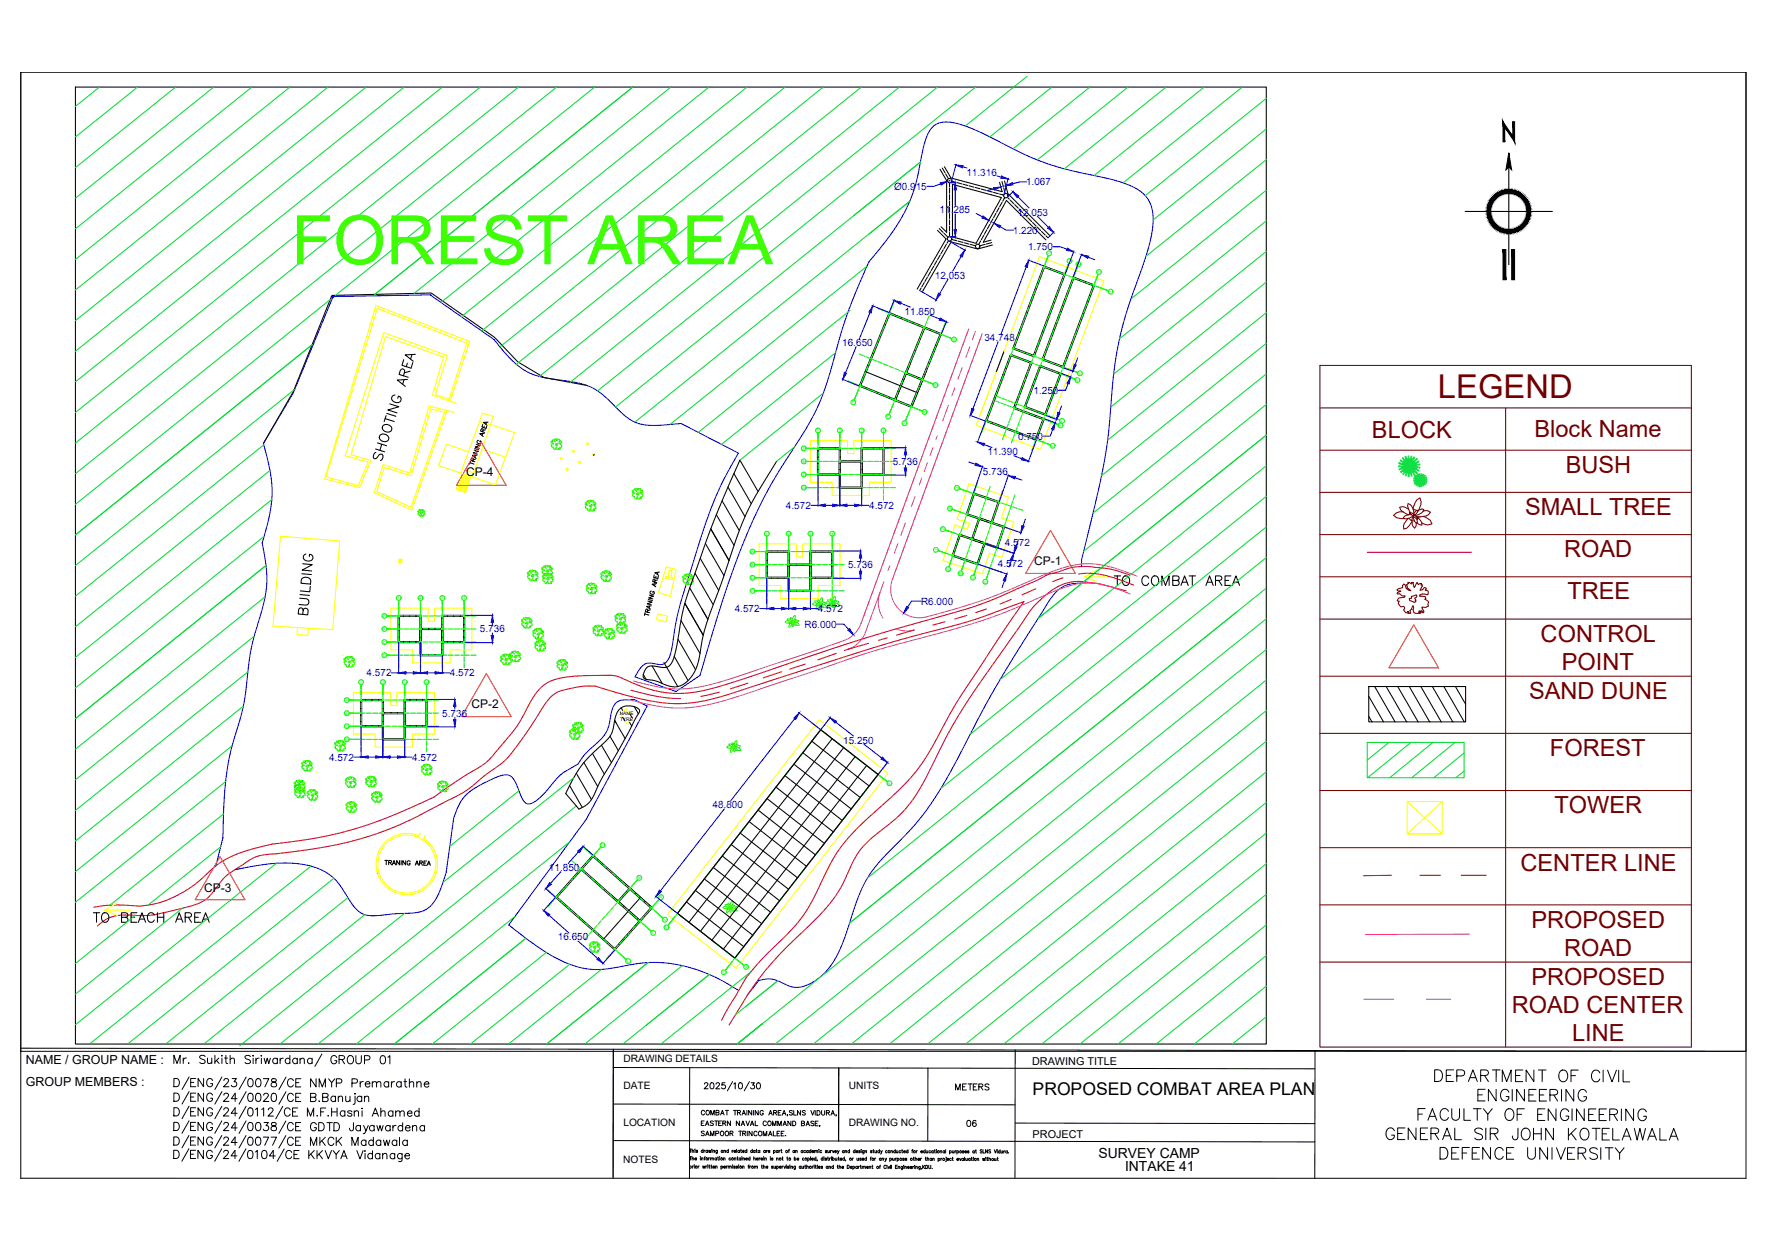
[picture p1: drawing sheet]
<svg xmlns="http://www.w3.org/2000/svg" width="420mm" height="297mm" viewBox="0 0 420 297" stroke-linecap="round" stroke-linejoin="round" font-family="sans-serif">
<defs><g id="words">
<text font-size="16.2" fill="#3fff00" x="69.2" y="62.8">FOREST AREA</text>
<text font-size="7.8" fill="#720000" x="341.7" y="94.7">LEGEND</text>
<text font-size="5.7" x="263.5" y="140.4">TO COMBAT AREA</text>
<text font-size="5.7" fill="#ff0" x="20.8" y="220.5">TO BEACH AREA</text>
<g font-size="5.6" fill="#720000">
<text x="326" y="104">BLOCK</text>
<text x="364.7" y="103.9">Block Name</text>
<text x="372.1" y="112.4">BUSH</text>
<text x="362.5" y="122.4">SMALL TREE</text>
<text x="371.7" y="132.5">ROAD</text>
<text x="372.5" y="142.4">TREE</text>
<text x="366.1" y="152.5">CONTROL</text>
<text x="371.1" y="159.3">POINT</text>
<text x="363.4" y="166.1">SAND DUNE</text>
<text x="368.3" y="179.7">FOREST</text>
<text x="369.4" y="193.3">TOWER</text>
<text x="361.4" y="206.9">CENTER LINE</text>
<text x="363.9" y="220.4">PROPOSED</text>
<text x="371.7" y="227.2">ROAD</text>
<text x="363.9" y="234">PROPOSED</text>
<text x="359.3" y="240.8">ROAD CENTER</text>
<text x="373.6" y="247.5">LINE</text>
</g>
<g font-size="4.4">
<text x="225.8" y="260.3">METERS</text>
<text x="228.6" y="268.8">06</text>
</g>
<text font-size="4.2" x="245.4" y="260.1">PROPOSED COMBAT AREA PLAN</text>
<g font-size="3.3">
<text x="261.1" y="275.2">SURVEY CAMP</text>
<text x="267.4" y="278.3">INTAKE 41</text>
</g>
<g font-size="3">
<text x="6.1" y="252.8">NAME / GROUP NAME :</text>
<text x="6.1" y="258.1">GROUP MEMBERS :</text>
</g>
<g font-size="2.9">
<text x="110.8" y="113.2">CP-4</text>
<text x="245.7" y="134.2">CP-1</text>
<text x="112" y="168.3">CP-2</text>
<text x="48.5" y="212.1">CP-3</text>
</g>
<g font-size="2.6">
<text x="245.3" y="253">DRAWING TITLE</text>
<text x="245.4" y="270.3">PROJECT</text>
</g>
<g font-size="2.4" fill="#00f">
<text x="229.7" y="41.7">11.316</text>
<text x="212.5" y="45.1">Ø0.915</text>
<text x="243.8" y="44.1">1.067</text>
<text x="223.3" y="50.7">11.285</text>
<text x="241.8" y="51.2">12.053</text>
<text x="240.7" y="55.5">1.220</text>
<text x="244.3" y="59.5">1.750</text>
<text x="222.1" y="66.2">12.053</text>
<text x="215" y="74.8">11.850</text>
<text x="200.1" y="82.3">16.650</text>
<text x="233.9" y="81.1">34.748</text>
<text x="245.6" y="93.6">1.250</text>
<text x="241.9" y="104.5">0.750</text>
<text x="212.2" y="110.5">5.736</text>
<text x="233.6" y="112.8">5.736</text>
<text x="234.7" y="108.2">11.390</text>
<text x="186.8" y="120.9">4.572</text>
<text x="206.5" y="120.9">4.572</text>
<text x="238.8" y="129.9">4.572</text>
<text x="201.5" y="135">5.736</text>
<text x="237.2" y="134.8">4.572</text>
<text x="218.9" y="143.7">R6.000</text>
<text x="174.6" y="145.5">4.572</text>
<text x="191.2" y="149.2">R6.000</text>
<text x="194.4" y="145.5">4.572</text>
<text x="114" y="150.3">5.736</text>
<text x="87.1" y="160.7">4.572</text>
<text x="106.9" y="160.7">4.572</text>
<text x="105.1" y="170.3">5.736</text>
<text x="200.4" y="176.7">15.250</text>
<text x="78.2" y="180.7">4.572</text>
<text x="98" y="180.7">4.572</text>
<text x="169.3" y="192.1">48.800</text>
<text x="130.5" y="207">11.850</text>
<text x="132.6" y="223.5">16.650</text>
</g>
<g font-size="2.4">
<text x="148.2" y="252.3">DRAWING DETAILS</text>
<text x="148.2" y="258.8">DATE</text>
<text x="201.7" y="258.9">UNITS</text>
<text x="148.1" y="267.5">LOCATION</text>
<text x="201.7" y="267.6">DRAWING NO.</text>
<text x="148.1" y="276.3">NOTES</text>
</g>
<g font-size="1.1">
<text x="147.3" y="169.9">NAME</text>
<text x="147.3" y="171.3">TYRE</text>
</g>
<g font-size=".9" fill="#0f0">
<text x="249.1" y="59.8" transform="rotate(110 249.1 59.8)">D</text>
<text x="254" y="61.6" transform="rotate(111 254 61.6)">C</text>
<text x="256.1" y="62.4" transform="rotate(110 256.1 62.4)">B</text>
<text x="260.9" y="64.3" transform="rotate(110 260.9 64.3)">A</text>
<text x="263.7" y="68.9" transform="rotate(111 263.7 68.9)">1</text>
<text x="227.1" y="80.5" transform="rotate(-158 227.1 80.5)">C</text>
<text x="256.4" y="88.4" transform="rotate(111 256.4 88.4)">2</text>
<text x="203.1" y="95.4" transform="rotate(-157 203.1 95.4)">3</text>
<text x="222.7" y="91.3" transform="rotate(-158 222.7 91.3)">B</text>
<text x="255.8" y="90" transform="rotate(111 255.8 90)">3</text>
<text x="211.4" y="98.7" transform="rotate(-157 211.4 98.7)">2</text>
<text x="215.3" y="100.3" transform="rotate(-157 215.3 100.3)">1</text>
<text x="220.1" y="97.7" transform="rotate(-158 220.1 97.7)">A</text>
<text x="251.7" y="100.8" transform="rotate(111 251.7 100.8)">5</text>
<text x="252.1" y="99.7" transform="rotate(111 252.1 99.7)">4</text>
<text x="190.7" y="106.9">A</text>
<text x="194.1" y="102.6" transform="rotate(1 194.1 102.6)">1</text>
<text x="199.4" y="102.6" transform="rotate(1 199.4 102.6)">2</text>
<text x="204.6" y="102.6" transform="rotate(1 204.6 102.6)">3</text>
<text x="209.8" y="102.6" transform="rotate(1 209.8 102.6)">4</text>
<text x="249.9" y="105.6" transform="rotate(111 249.9 105.6)">6</text>
<text x="190.7" y="110">B</text>
<text x="190.7" y="113.1">C</text>
<text x="190.7" y="116.2">D</text>
<text x="227.7" y="116.2" transform="rotate(-71 227.7 116.2)">4</text>
<text x="226" y="121.1" transform="rotate(-70 226 121.1)">3</text>
<text x="178.6" y="131.4">A</text>
<text x="182" y="127.2" transform="rotate(1 182 127.2)">1</text>
<text x="187.2" y="127.2" transform="rotate(1 187.2 127.2)">2</text>
<text x="192.4" y="127.2" transform="rotate(1 192.4 127.2)">3</text>
<text x="197.6" y="127.1" transform="rotate(1 197.6 127.1)">4</text>
<text x="222.7" y="131" transform="rotate(-71 222.7 131)">1</text>
<text x="224.3" y="126" transform="rotate(-71 224.3 126)">2</text>
<text x="178.5" y="134.5">B</text>
<text x="178.5" y="137.6">C</text>
<text x="225.6" y="135.6" transform="rotate(-71 225.6 135.6)">A</text>
<text x="228.5" y="136.7" transform="rotate(-71 228.5 136.7)">B</text>
<text x="231.4" y="137.6" transform="rotate(-71 231.4 137.6)">C</text>
<text x="94.5" y="142.5" transform="rotate(1 94.5 142.5)">1</text>
<text x="99.7" y="142.4" transform="rotate(1 99.7 142.4)">2</text>
<text x="104.9" y="142.4" transform="rotate(1 104.9 142.4)">3</text>
<text x="110.1" y="142.4" transform="rotate(1 110.1 142.4)">4</text>
<text x="178.5" y="140.7">D</text>
<text x="234.4" y="138.7" transform="rotate(-71 234.4 138.7)">D</text>
<text x="91" y="149.8">B</text>
<text x="91.1" y="146.7">A</text>
<text x="91" y="152.9">C</text>
<text x="91" y="156">D</text>
<text x="82.2" y="166.7">A</text>
<text x="85.6" y="162.5" transform="rotate(1 85.6 162.5)">1</text>
<text x="90.8" y="162.4" transform="rotate(1 90.8 162.4)">2</text>
<text x="96" y="162.4" transform="rotate(1 96 162.4)">3</text>
<text x="101.2" y="162.4" transform="rotate(1 101.2 162.4)">4</text>
<text x="82.1" y="169.8">B</text>
<text x="82.1" y="172.9">C</text>
<text x="82.1" y="176">D</text>
<text x="211.2" y="185.8" transform="rotate(128 211.2 185.8)">A</text>
<text x="143.1" y="200.4" transform="rotate(132 143.1 200.4)">C</text>
<text x="151.9" y="208.1" transform="rotate(132 151.9 208.1)">B</text>
<text x="157" y="212.8" transform="rotate(132 157 212.8)">A</text>
<text x="155.1" y="221.3" transform="rotate(133 155.1 221.3)">2</text>
<text x="157.9" y="218.1" transform="rotate(132 157.9 218.1)">1</text>
<text x="158.3" y="220.1" transform="rotate(128 158.3 220.1)">2</text>
<text x="149.1" y="228" transform="rotate(132 149.1 228)">3</text>
<text x="171.9" y="230.6" transform="rotate(128 171.9 230.6)">1</text>
<text x="177.3" y="229.3" transform="rotate(128 177.3 229.3)">B</text>
</g>
</g></defs>
<!-- layer: ROAD -->
<path d="M256.7 138.5h2.4l1.7 .2 6.8 1.7M259.5 138.5a11.8 11.8 0 0 0-11.7 3.6l-2.8 2.8-11.2 16a118.7 118.7 0 0 0-10.5 17.4l-1.5 3.1a42.9 42.9 0 0 1-6.9 11.2l-1.8 1.8-3.7 2.9a19.4 19.4 0 0 0-7.4 9l-.7 1.6a33.5 33.5 0 0 1-9.1 12.1 80.3 80.3 0 0 0-17.8 21.8l-1.1 1.8M268.4 136.6a28.7 28.7 0 0 0-14.1-1.7l-2.2 .8a16.1 16.1 0 0 0-6 2.3l-.8 .4a141 141 0 0 1-15.4 6.2l-4.4 1.3a546.5 546.5 0 0 0-45.7 14.4 79.3 79.3 0 0 1-15.1 4.2 26.3 26.3 0 0 1-16-3l-1.4-.6-1.5-.4h-6a21 21 0 0 0-9.7 1.7 12.8 12.8 0 0 0-4.9 6.1 28.8 28.8 0 0 1-5.1 7.7l-1.1 1.3a18.4 18.4 0 0 1-7.6 6.5l-8.3 5.6a105.7 105.7 0 0 1-27.2 9.6l-5 .8a55.5 55.5 0 0 0-13.9 2.9 21.2 21.2 0 0 0-8.9 6 25.5 25.5 0 0 1-14.9 6.6l-6.2-.2-4.7 .5M324.9 131.2h24.8M330.7 208l-6.7 .1M337.5 208h4.9M347.2 208h6M23.2 220.1a9.2 9.2 0 0 1 7.9-2.6l3.3 .1a57.9 57.9 0 0 0 13.7-3.3l2-1.6 3.4-4.3 3.5-2.5a11.6 11.6 0 0 1 5.4-2.7l.5-.1a144.3 144.3 0 0 0 19.2-2.8 76.5 76.5 0 0 0 18.3-6.9l5.6-2.9a30.7 30.7 0 0 0 9.5-6.4l4-2.9a63.6 63.6 0 0 0 9.2-12.7 8.1 8.1 0 0 1 5.5-4.6l4.5-.8a12 12 0 0 1 5.9 .9 54.4 54.4 0 0 0 17.1 3.2 48.3 48.3 0 0 0 15.3-3.4l25.2-8.2a463.9 463.9 0 0 1 27.9-7.9l13.3-4.8-5 7.2-9.7 14.6-3.5 6a66.6 66.6 0 0 1-8.2 13.5 139.7 139.7 0 0 1-12.1 11.5 35.7 35.7 0 0 0-8.7 11.9l-1.5 3.2a35.1 35.1 0 0 1-9.1 12.7l-3.8 3.7-2.4 2.5a29.1 29.1 0 0 0-4.1 6.2l-3.9 6.6" fill="none" stroke="#f00" stroke-width=".25"/>
<!-- layer: BOUNDARY -->
<g fill="none" stroke="#00f" stroke-width=".25">
<path d="M79 70.8l-9.3 22.6-7.1 12a36.7 36.7 0 0 1 2 12.6l-.5 4.4-1.8 6.6a30 30 0 0 1 .6 13.2l-3.1 11.4-1.9 13.7-2 7.5a64.9 64.9 0 0 0-2.8 19.8l-.1 4.5-1.7 6.6M79 70.5l23.2-.4 15.2 10.6 1.6 1.9a17.2 17.2 0 0 0 9 6.8l1.5 .4a56.8 56.8 0 0 1 9.9 1.8 17.3 17.3 0 0 1 7.1 5.3 10.7 10.7 0 0 0 7.8 4.2h2.4l5.2-.5 13.6 7.1a100 100 0 0 0-10.7 25.8l-3.1 9.8-1.3 5.9a25.6 25.6 0 0 1-1.5 7.2 2.36 2.36 0 0 1-3.2 1.4l-.7-.2a2.85 2.85 0 0 0-3.3 1.8l-.8 1.5 9.8 3.4 5.7-3.8a264.9 264.9 0 0 1 12.6-37 103.1 103.1 0 0 1 8.5-15.3l2.7-4.2a57.9 57.9 0 0 0 8.3-19.8 108 108 0 0 1 6.6-18.9l1.4-3 1.7-2.1a42 42 0 0 0 9.7-17.7l.8-3.9a18.7 18.7 0 0 1 2.6-8.1 5.5 5.5 0 0 1 6-1.2 38.6 38.6 0 0 1 8.3 3.4 73.6 73.6 0 0 0 17.1 7.4l4 .9a52.7 52.7 0 0 1 12.4 3.3 7.9 7.9 0 0 1 4.9 8.7 38.9 38.9 0 0 1-2.9 11.4 94.4 94.4 0 0 0-7.2 33.3 130.4 130.4 0 0 1-4.2 24.6l-2.7 10.7 .1 1.6M102.2 70.1h.1M256.7 138.5a7.6 7.6 0 0 0-7.3 4.2 360.5 360.5 0 0 0-23.1 39.9 70.8 70.8 0 0 1-15.5 20.3 29.2 29.2 0 0 0-8 13.5l-1.2 3.7a26.4 26.4 0 0 1-5.6 11 9.2 9.2 0 0 1-7.5 3.5l-2.8-1.1a6.4 6.4 0 0 0-5.4-.5l-2.7 3.6M55.9 206.6a56.6 56.6 0 0 1 12-1.5 16.1 16.1 0 0 1 11.8 4l1.3 1.5 1.8 3a6.7 6.7 0 0 0 4.5 3.9 24.9 24.9 0 0 0 6.8-.4 18.4 18.4 0 0 0 6.5-.7 7.9 7.9 0 0 0 4.1-5.1l1.3-4 1.8-12.9 .4-1.1a10.8 10.8 0 0 1 6.4-7l3.3-1.6a3.4 3.4 0 0 1 3.5-.2l.2 .1a11 11 0 0 1 2.2 4.5 2.26 2.26 0 0 0 1.9 1.9 8.3 8.3 0 0 0 4.5-3.4l3-3.4 .9-.7 3.3-1.9 1.7-2.4 2.5-2.4a8.8 8.8 0 0 0 3.6-6.9 3.6 3.6 0 0 1 2.4-3.5l3.1-.2 3.1 1.6-14.5 26.9-18.4 25.1a65.1 65.1 0 0 0 11.9 8.2 19.6 19.6 0 0 0 14.6 1.7l2.7-.5a33.7 33.7 0 0 1 24.7 5.7l.7 .5"/>
<circle cx="79" cy="70.5" r=".28"/>
</g>
<!-- layer: Infra Structure -->
<g fill="none" stroke="#ff0" stroke-width=".25">
<path d="M89.7 73.3l21.3 8.2-4.2 13.3-3.3-1 2.8-9.3-15.1-5.5-9.2 29.3 5.5 1.5-2.4 5.6-7.6-2.1zM101.9 96.5l6 1.5M102 96.5l-4.6 15.9-6.3-2-2.2 6.7 8.9 4.1 8.4-23.6M102.4 97.2l3.2 .8-7.9 22.5-8.2-3.7 1.9-5.7 6.3 2zM107 95.3l4.6-14.2-22.3-8.5-12.1 41.2 8.3 2.1 2.6-6.5-4.7-1.3 8.2-28.1 13.8 4.8-2.6 9.1 5.7 2M87.5 109.8h.1M97.4 112.4h.1M108.5 116.2l2.2 .7M108.6 115.9l2.1 .8M108.6 115.8l2.2 .8M108.7 115.6l2.2 .7M108.7 115.5l2.2 .7"/>
<path d="M108.8 115.2l2.2 .7M108.9 115.1l2.1 .7M109 114.7l2.2 .7M109.1 114.4l2.2 .8M109.1 114.3l2.2 .8M109.2 114.1l2.2 .7M109.3 113.9l2.1 .8M109.3 113.7l2.2 .7M109.4 113.6l2.1 .7M109.5 113.3l2.1 .7M109.5 113.2l2.2 .7M109.6 112.9l2.2 .8"/>
<path d="M109.6 112.8l2.2 .8M109.7 112.5l-1.3 3.8 2.2 .7 1.3-3.8M110.1 111.5l2.1 .7M111.1 115.6l-2.2-.8 2.2 .8M114 100.2l2.6 .8 .6-2.1-2.6-.7-5.1 14.2M114.5 106.7l5.6 1.9M116.6 101l-4.4 12.3M116.6 100.9l5.7 1.9-4.6 12.4-13.5-4.6 1.9-5 5.2 1.7M119.6 110.2h.1M133.1 108.9l.3-.2 .2 .3-.3 .2zM134.5 111.4l.4-.2 .2 .4-.4 .2zM136.1 107.2l.3-.2 .2 .3-.4 .2z"/>
<path d="M137.5 109.8l.3-.2 .2 .3-.3 .2zM139.3 105.4l.4-.2 .2 .3-.4 .2zM140.7 107.9l.4-.1 .1 .3-.3 .2zM66.7 127.4l14 1.2-1.6 21-14.2-.8zM94.9 132.9l.5 .8M95.6 132.9h-.7l-.2 .8h.7l.2-.8-.9 .8M158.3 137l1.7 .4-.1 .3-1.8-.3zM158.3 134.8l2.4 .5-1.4 6.4-2.8-1zM158.8 137.1l.2-1.6 .7 .2-.3 1.5M257.8 137.1l3 1.2M260.7 135.4l-2.9 1.7h6.2M70.7 149.1l-.1 1.7 2.6 .2 .1-1.7"/>
<path d="M81.4 155.7l.1 .1zM156 147.2l.3-1.3 2.3 .5-.3 1.4-2.3-.6M149.7 169.8l-.9-1.3-1.5 1 .6 .9M150.3 170.6l-1.3 1.4-.4-.5M75.4 183.5l.1 .1zM99.5 198.6a7.3 7.3 0 0 0-10.1 7.2 7.3 7.3 0 0 0 10.9 5.9 7.3 7.3 0 0 0 .4-12.4M99.9 198l-.6 1M101.1 198.6l-.5 1M334.4 190.5v7.6h8.3v-7.6h-8.3l8.3 7.6h-8.3l8.3-7.6"/>
<circle cx="96.7" cy="205.3" r="6.9"/>
</g>
<!-- layer: TBLK-SYM -->
<path d="M114.4 105.1l5.9 10.2h-11.8zM249.6 126l5.9 10.3h-11.8zM336 148.5l5.9 10.2h-11.8zM115.6 160.1l5.9 10.2h-11.8zM52.3 203.6l5.9 10.2h-11.8z" fill="none" stroke="#ff3f00" stroke-width=".25"/>
<!-- layer: TREES -->
<g fill="none" stroke="#37dd00" stroke-width=".25">
<path d="M130.9 104.9l.5-.2 .1-.2 .6 .5-.3-.3v-.4l.4 .1 .1-.1 .1 .4 .2-.4 .1 .2 .2-.1-.1 .5 .4-.2 .3 .3-.1 .3h-.6l.4 .2v.2a.38 .38 0 0 1 .3 .5 .38 .38 0 0 1-.6 .2l.2 .4-.2-.2-.1 .2v-.2l-.1 .2h-.4l-.1-.6-.1 .6h-.4l-.2-.6-.2 .1-.3-.3 .1-.2h-.1l.1-.2 .5-.2-.6-.2 .3-.2zM132.1 105.4h.5l-.2 .2 .1 .3-.5-.1zM139.1 119.5l.4-.2 .1-.3 .6 .6-.3-.3v-.4l.4 .1 .1-.1 .1 .4 .2-.4 .1 .2 .3-.1-.2 .5 .4-.2 .3 .3-.1 .3h-.6v.1h.4v.3a.38 .38 0 0 1 .3 .5 .38 .38 0 0 1-.5 .2l.1 .4-.2-.2-.1 .2v-.2l-.1 .2h-.4v-.6l-.2 .6-.4-.1-.2-.5-.2 .1-.2-.3v-.2h-.1l.1-.2 .5-.2-.6-.2 .3-.2zM150.2 116.6l.5-.1 .1-.3 .5 .5-.3-.2 .1-.5 .3 .2 .1-.2 .1 .5 .3-.4 .1 .1 .2-.1-.1 .6 .3-.3 .4 .4-.1 .2-.6 .1v.1h.4v.2a.38 .38 0 0 1 .3 .5 .38 .38 0 0 1-.6 .2l.1 .4-.1-.2-.1 .3v-.2l-.1 .2-.4-.1-.1-.5-.2 .6-.4-.1-.1-.5h-.3l-.2-.2 .1-.2-.2-.1 .2-.2 .5-.2-.6-.1 .2-.2zM151.4 117.2l.5-.1-.2 .2 .1 .3-.5-.1zM99.3 121.5l.4-.3 .3 .3-.2-.1 .1-.3h.2l.1 .2 .1-.2h.3l-.1 .4 .3-.1 .1 .3-.4 .1h.2l.1 .2a.23 .23 0 0 1 .1 .3 .23 .23 0 0 1-.3 .1v.2h-.4l-.1-.3-.1 .4-.3-.1-.4-.6 .4-.2-.4-.1 .2-.2zM100 121.8h.3v.3l-.3-.1zM125.3 136.1l.5-.2 .1-.3 .5 .6-.3-.3 .1-.4 .3 .1 .1-.1 .1 .4 .3-.4v.2l.3-.1-.1 .5 .3-.2 .3 .3v.3h-.6l.4 .1v.3a.38 .38 0 0 1 .3 .5 .38 .38 0 0 1-.6 .2l.1 .4-.1-.2-.2 .2v-.2v.2h-.4l-.1-.6-.2 .6-.4-.1-.1-.5-.3 .1-.2-.3 .1-.2h-.2l.2-.2 .5-.2-.6-.2 .2-.2zM126.3 136.8l.6-.2-.2 .5zM128.7 135l.5-.2 .1-.3 .6 .5-.3-.2v-.4l.3 .1 .2-.1v.4l.3-.4 .1 .1 .2-.1-.1 .6 .4-.2 .3 .3-.1 .2-.6 .1v.1h.4v.2a.38 .38 0 0 1 .3 .5 .38 .38 0 0 1-.6 .2l.1 .4-.1-.2-.1 .3v-.2l-.1 .2-.4-.1-.1-.5-.2 .6-.4-.1-.1-.5h-.3l-.2-.2 .1-.2-.1-.1 .1-.2 .5-.2-.6-.1 .2-.2zM128.9 136.8l.5-.2v-.3l.6 .6-.3-.3 .1-.4 .3 .1 .1-.1 .1 .4 .2-.3h.4l-.1 .5 .3-.2 .3 .3v.3h-.6l.4 .1v.3a.38 .38 0 0 1 .3 .5 .38 .38 0 0 1-.6 .1l.1 .5-.1-.2-.2 .2v-.2l-.1 .2-.3-.1-.1-.5-.2 .6-.4-.1-.1-.5-.3 .1-.2-.3 .1-.2h-.2l.2-.3 .5-.1-.6-.2 .2-.2zM129.9 135.5l.5-.1-.2 .2 .1 .3-.5-.1z"/>
<path d="M130.1 137.3h.4l-.2 .1 .1 .3h-.5zM139.3 139.2l.5-.2 .1-.3 .5 .6-.3-.3 .1-.4 .3 .1 .1-.1 .1 .4 .3-.4v.2l.3-.1-.1 .5 .3-.2 .3 .3v.3h-.6l.4 .1v.3a.38 .38 0 0 1 .3 .5 .38 .38 0 0 1-.6 .1l.1 .5-.1-.2-.2 .2v-.2v.2l-.4-.1-.1-.5-.2 .6-.4-.1-.1-.5-.3 .1-.2-.3 .1-.2h-.2l.2-.3 .5-.1-.6-.2 .2-.2zM140.1 120.2l.6-.2-.2 .5zM140.3 139.9l.6-.2-.2 .5zM142.8 136.2l.4-.1 .1-.3 .6 .5-.3-.2 .1-.5 .3 .2 .1-.2 .1 .5 .2-.4 .1 .1 .3-.1-.2 .6 .4-.3 .3 .4-.1 .2-.6 .1 .4 .1v.2a.38 .38 0 0 1 .3 .5 .38 .38 0 0 1-.5 .2l.1 .4-.2-.2-.1 .3v-.2l-.1 .2-.3-.1-.1-.6-.2 .6h-.4l-.2-.5h-.2l-.2-.2 .1-.2-.2-.1 .1-.2 .5-.2-.6-.1 .3-.2zM143.9 136.8l.5-.1-.2 .2 .1 .3-.5-.1zM162.2 137l.5-.2 .1-.3 .6 .6-.3-.3v-.4l.3 .1 .2-.1v.4l.3-.4 .1 .2 .2-.1-.1 .5 .4-.2 .3 .3-.1 .3h-.6l.4 .2v.2a.38 .38 0 0 1 .3 .5 .38 .38 0 0 1-.6 .2l.1 .4-.1-.2-.1 .2v-.2l-.1 .2h-.4l-.1-.6-.2 .6-.4-.1-.1-.5-.3 .1-.2-.3 .1-.2h-.2l.2-.2 .5-.2-.6-.1 .2-.3zM163.2 137.7l.7-.2-.3 .5zM81.7 156.6l.5-.2 .1-.3 .5 .6-.3-.3 .1-.4 .3 .1 .1-.1 .1 .4 .3-.4 .1 .2 .2-.1-.1 .5 .3-.2 .4 .3-.1 .3h-.6l.4 .1v.3a.38 .38 0 0 1 .3 .5 .38 .38 0 0 1-.6 .1l.1 .5-.1-.2-.1 .2v-.2l-.1 .2h-.4l-.1-.6-.2 .6-.4-.1-.1-.5-.3 .1-.2-.3 .1-.2h-.2l.2-.3 .5-.1-.6-.2 .2-.2zM82.7 157.3l.7-.2-.3 .5zM119 156l.4-.1 .1-.3 .6 .5-.3-.2v-.5l.4 .2 .1-.2 .1 .5 .2-.4 .1 .1 .3-.1-.2 .6 .4-.3 .3 .4-.1 .2-.6 .1 .4 .1v.2a.38 .38 0 0 1 .3 .5 .38 .38 0 0 1-.5 .2l.1 .4-.2-.2-.1 .3v-.2l-.1 .2-.3-.1-.1-.6-.2 .6h-.4l-.2-.5h-.2l-.2-.2v-.2l-.1-.1 .1-.2 .5-.2-.6-.1 .3-.2zM120 156.8l.6-.3-.2 .6z"/>
<path d="M121.2 155.3l.4-.1 .1-.3 .6 .5-.3-.2v-.5l.4 .2 .1-.2 .1 .4 .2-.3 .1 .1 .3-.1-.2 .6 .4-.3 .3 .3-.1 .3h-.6l.4 .2v.2a.38 .38 0 0 1 .3 .5 .38 .38 0 0 1-.5 .2l.1 .4-.2-.2-.1 .2v-.2l-.1 .2h-.4v-.6l-.2 .6h-.4l-.2-.5h-.2l-.2-.3v-.1l-.1-.1 .1-.2 .5-.2-.6-.1 .3-.3zM122.2 156l.6-.2-.2 .5zM123.9 147.3l.5-.1 .1-.3 .5 .5-.3-.2 .1-.5 .3 .2 .1-.2 .1 .4 .3-.3v.1l.3-.1-.1 .6 .3-.3 .3 .4v.2h-.6l-.1 .2h.5v.2a.38 .38 0 0 1 .3 .5 .38 .38 0 0 1-.6 .2l.1 .4-.1-.2-.2 .2v-.2v.2h-.4l-.1-.6-.2 .6h-.4l-.1-.5h-.3l-.2-.2 .1-.2-.2-.1 .2-.2 .5-.2-.6-.1 .2-.2zM124.9 148l.6-.2-.2 .5zM126.6 150l.5-.2 .1-.3 .5 .5-.3-.2 .1-.4 .3 .1 .1-.1 .1 .4 .2-.4h.4l-.1 .6 .3-.2 .4 .3-.1 .3h-.6v.1h.4v.2a.38 .38 0 0 1 .3 .5 .38 .38 0 0 1-.6 .2l.1 .4-.1-.1-.2 .2 .1-.2-.1 .2-.4-.1-.1-.5-.2 .6-.4-.1-.1-.5h-.3l-.2-.2 .1-.2-.2-.1 .2-.2 .5-.2-.6-.1 .2-.2zM127.1 152.8l.4-.2 .1-.3 .2 .4 .4 .1-.3-.2 .1-.4 .3 .1 .1-.1 .1 .4 .2-.4 .1 .1h.3l-.1 .5 .3-.2 .3 .3v.3h-.7l.5 .1-.1 .2a.38 .38 0 0 1 .4 .5 .38 .38 0 0 1-.6 .2l.1 .4-.2-.1-.1 .2v-.2l-.1 .2-.3-.1-.1-.5-.2 .6-.4-.1-.2-.5-.2 .1-.2-.3 .1-.2h-.2l.1-.3 .5-.1-.6-.2 .3-.2zM127.6 150.7l.6-.3-.2 .6zM128.1 153.5l.6-.2-.2 .5zM132.3 157.3l.5-.2 .1-.2 .2 .3 .3 .2-.3-.2 .1-.5 .3 .1 .1-.1 .1 .4 .3-.4 .1 .2 .2-.1-.1 .6 .3-.3 .3 .3v.3h-.6l.4 .2v.2a.38 .38 0 0 1 .3 .5 .38 .38 0 0 1-.6 .2l.1 .4-.1-.2-.2 .2 .1-.2-.1 .2h-.4l-.1-.6-.2 .6h-.4l-.1-.5h-.3l-.2-.3 .1-.2h-.2l.7-.4-.6-.1 .2-.3zM133.5 157.9l.4-.1-.2 .2 .2 .3-.6-.1zM140.9 149.2l.5-.2v-.3l.3 .4 .3 .2-.3-.3 .1-.4 .3 .1 .1-.1 .1 .4 .3-.4v.2l.3-.1-.1 .5 .3-.2 .3 .3v.3h-.6l.4 .1-.1 .3a.38 .38 0 0 1 .4 .5 .38 .38 0 0 1-.6 .1l.1 .5-.1-.2-.2 .2v-.2l-.1 .2-.3-.1-.1-.5-.2 .6-.4-.1-.1-.5-.3 .1-.2-.3 .1-.2h-.2l.2-.3 .5-.1-.7-.2 .3-.2zM142.1 149.7h.4l-.2 .1 .1 .3h-.5z"/>
<path d="M143.5 149.9l.5-.2v-.2l.6 .5-.3-.2 .1-.5 .3 .1 .1-.1 .1 .4 .3-.4v.2l.3-.1-.1 .6 .3-.3 .3 .3v.3h-.6l-.1 .2h.5l-.1 .2a.38 .38 0 0 1 .4 .5 .38 .38 0 0 1-.6 .2l.1 .4-.1-.2-.2 .2v-.2l-.1 .2h-.3l-.1-.6-.2 .6h-.4l-.1-.5h-.3l-.2-.3 .1-.1-.2-.1 .1-.2 .6-.2-.6-.1 .2-.3zM144.5 150.6l.6-.2-.2 .5zM146.1 146.3l.5-.1 .1-.3 .6 .5-.3-.2v-.5l.3 .2 .2-.2v.4l.3-.3 .1 .1 .2-.1-.1 .6 .4-.3 .3 .4-.1 .2-.6 .1v.1h.4v.2a.38 .38 0 0 1 .3 .5 .38 .38 0 0 1-.6 .2l.1 .4-.1-.2-.1 .2v-.2l-.1 .2h-.4l-.1-.6-.2 .6h-.4l-.1-.5h-.3l-.2-.2 .1-.2-.1-.1 .1-.2 .5-.2-.7-.2 .3-.1zM146.5 148.6l.4-.2 .1-.3 .6 .6-.3-.3 .1-.4 .3 .1 .1-.1 .1 .4 .2-.4 .4 .1-.1 .5 .3-.2 .3 .3v.3h-.7v.1h.5l-.1 .3a.38 .38 0 0 1 .4 .5 .38 .38 0 0 1-.6 .1l.1 .5-.2-.2-.1 .2v-.2l-.1 .2-.3-.1-.1-.5-.2 .6-.4-.1-.2-.5-.2 .1-.2-.3 .1-.2h-.2l.1-.3 .5-.1-.6-.2 .3-.2zM147.1 147.1l.7-.3-.3 .6zM147.5 149.3l.6-.2-.2 .5zM187.4 147.5l-.8 .3 .3 .2 .6 .1M187.9 148.1l-.4 .4v.5l.2-.1 .5-.6M187.9 147.7v.1M187.9 147.3l-.8-.2 .1 .2 .7 .4M187.9 148l.1 .1M188 147.6l.3 .2z"/>
<path d="M188 148.2l.2 .1M188.1 147.6l-.2-.8 .3 .2 .1 .7M188.2 147.7l-.5 .1-.3 .2 .4 .1 .5-.2M188.3 147.9l.3 .6v-.5M188.4 147.9l-.2 .3 .2 .7 .2-.5M188.4 147.8l.3 .2zM188.4 148.3h-.1M188.5 147.5l.2-.1-.3 .4zM188.6 147.4l-.3-.1v-.2l.3-.7 .3-.1a1.07 1.07 0 0 1-.2 1.2M188.7 148.1l-.1 .1M188.8 147.3h.4l-.1 .3-.7 .2M188.8 147.9l-.1 .2"/>
<path d="M189.2 147.4l.6 .1a.99 .99 0 0 1-1.3 .4l.5 .4 .1 .3-.4-.2M189.2 147.9l.6 .3 .2 .3-.4 .1-.5-.1M193.9 143.2l-.8 .3 .3 .3h.6M194.3 143.8l-.3 .5v.4h.2l.5-.6M194.3 143.5h.1M194.4 143l-.8-.1 .1 .2 .7 .4M194.4 143.8l.1 .1M194.5 143.3l.3 .2zM194.5 143.9l.2 .1M194.6 143.3l-.2-.8 .3 .2 .1 .8M194.7 143.5l-.6 .1-.2 .2h.4l.5-.2M194.8 143.6l.3 .6v-.4"/>
<path d="M194.8 143l.3-.8 .3-.2a1.06 1.06 0 0 1-.2 1.2M194.8 143.1h.3M194.8 143.6l-.1 .4 .2 .7 .2-.5M194.8 143.6l.4 .2zM194.9 144h-.1M195 143.2l.2-.1-.3 .4zM195.1 143.6l.4 .4 .1 .4-.5-.2M195.2 143.9h-.1M195.3 143.1l.4-.1v.2M195.3 143.7l-.1 .1M195.7 143.2l-.8 .3M195.7 143.2l.6 .1a1.01 1.01 0 0 1-1.3 .3"/>
<path d="M195.7 143.6l.6 .4 .1 .3-.3 .1-.5-.2M197 143l-.8 .3 .2 .2 .7 .1M197.4 143.6l-.3 .4-.1 .5 .3-.1 .5-.6M197.4 143.2h.1M197.5 142.8l-.8-.2 .3 .4 .5 .2M197.5 143.5v.1M197.5 143.1l.4 .2zM197.6 143.6l.2 .2M197.7 143.1l-.3-.8 .3 .2 .2 .7M197.7 143.2l-.5 .1-.2 .2 .4 .1 .5-.3M197.9 142.8l.3-.9 .3-.1a1.08 1.08 0 0 1-.2 1.1M197.9 142.8l.3 .1"/>
<path d="M197.9 143.3l.3 .7-.1-.5M197.9 143.3l-.1 .4 .2 .7 .1-.5M197.9 143.3l.4 .2zM198 143.8h-.1M198.1 143l.2-.2-.4 .5zM198.1 143.4l.4 .3 .1 .4-.4-.2M198.3 143.6l-.1 .1M198.3 142.8h.5l-.2 .3-.7 .2M198.4 143.4l-.1 .2M198.7 142.9l.7 .1a1 1 0 0 1-1.3 .3M198.8 143.4l.6 .3 .1 .3-.3 .1-.6-.2M79.5 176.6l.5-.2 .1-.3 .6 .5-.3-.2v-.4l.3 .1 .2-.1v.4l.3-.4 .1 .1h.2l-.1 .5 .4-.2 .3 .3-.1 .3h-.6l.4 .1v.2a.38 .38 0 0 1 .3 .5 .38 .38 0 0 1-.6 .2l.1 .4-.1-.1-.1 .2v-.2l-.1 .2-.4-.1-.1-.5-.2 .6-.4-.1-.1-.5h-.3l-.2-.2 .1-.2-.2-.1 .2-.2 .5-.1-.6-.2 .2-.2z"/>
<path d="M80.5 177.3l.7-.3-.3 .6zM135.3 173.8l.4-.2 .1-.3 .6 .5-.3-.2 .1-.4 .3 .1 .1-.1 .1 .4 .2-.4 .4 .1-.1 .5 .3-.2 .3 .3v.3h-.6l.4 .1-.1 .2a.38 .38 0 0 1 .4 .5 .38 .38 0 0 1-.6 .2l.1 .4-.2-.1-.1 .2v-.2l-.1 .2-.3-.1-.1-.5-.2 .6-.4-.1-.2-.5-.2 .1-.2-.3 .1-.2h-.2l.1-.3 .5-.1-.6-.2 .3-.2zM136.1 172.3l.5-.2v-.3l.6 .5-.3-.2 .1-.4 .3 .1 .1-.1 .1 .4 .2-.4 .4 .1-.1 .5 .3-.2 .3 .3v.3h-.6l-.1 .1h.5l-.1 .2a.38 .38 0 0 1 .4 .5 .38 .38 0 0 1-.6 .2l.1 .4-.2-.1-.1 .2v-.2l-.1 .2-.3-.1-.1-.5-.2 .6-.4-.1-.2-.5h-.2l-.2-.2 .1-.2h-.2l.1-.3 .6-.1-.6-.2 .2-.2zM136.3 174.5l.6-.2-.2 .5zM137.1 173l.6-.3-.2 .6zM173.5 177.2l-.8 .3 .3 .3h.7M174 177.8l-.3 .5-.1 .4h.3l.4-.6M174 177.5h.1M174 177l-.7-.2v.3l.8 .4M174.1 177.8v.1M174.1 177.3l.4 .2zM174.2 177.9l.2 .1"/>
<path d="M174.2 177.3l-.2-.8 .3 .2 .2 .8M174.3 177.5l-.5 .1-.2 .2h.3l.5-.2M174.5 177.6l.3 .2zM174.6 178h-.2M174.6 177.2l.2-.1-.3 .4zM174.7 177.8l.1 .4-.3-.6-.2 .4 .3 .7 .1-.5M174.7 177.1l-.3-.1 .1-.2 .3-.6 .2-.2a1.07 1.07 0 0 1-.2 1.2M174.8 177.9h.1M174.9 177.1l.5-.1-.1 .2M175 177.7l-.1 .1M175.3 177.2l-.8 .3M175.3 177.2l.6 .1a1.01 1.01 0 0 1-1.2 .3l.4 .4 .1 .4-.4-.2"/>
<path d="M175.3 177.6l.6 .4 .2 .3-.4 .1-.5-.2M69.9 186l.5-.2v-.3l.6 .6-.3-.3 .1-.4 .3 .1 .1-.1 .1 .4 .3-.4v.2l.3-.1-.1 .5 .3-.2 .3 .3v.3h-.6l.4 .1-.1 .3a.38 .38 0 0 1 .4 .5 .38 .38 0 0 1-.6 .1l.1 .5-.2-.2-.1 .2v-.2l-.1 .2-.3-.1-.1-.5-.2 .6-.4-.1-.2-.5-.2 .1-.2-.3 .1-.2h-.2l.1-.3 .6-.1-.6-.2 .2-.2zM70 187.7l.4-.2 .1-.3 .6 .5-.3-.2 .1-.4 .3 .1 .1-.1 .1 .4 .2-.4 .1 .1 .3-.1-.1 .6 .3-.2 .3 .3v.3h-.7l.5 .1-.1 .2a.38 .38 0 0 1 .4 .5 .38 .38 0 0 1-.6 .2l.1 .4-.2-.2-.1 .3v-.2l-.1 .2-.3-.1-.1-.5-.2 .6-.4-.1-.2-.5h-.2l-.2-.2 .1-.2-.2-.1 .7-.4-.7-.1 .3-.2zM70.9 186.7l.6-.2-.2 .5zM71.1 188.2l.5-.1-.2 .2 .1 .3-.5-.1zM71.7 181.3l.4-.2 .1-.2 .6 .5-.3-.2 .1-.5 .3 .1 .1-.1 .1 .4 .2-.4 .1 .2 .3-.1-.1 .6 .3-.3 .3 .3-.1 .3h-.6l.4 .2v.2a.38 .38 0 0 1 .3 .5 .38 .38 0 0 1-.5 .2l.1 .4-.2-.2-.1 .2v-.2l-.1 .2h-.3l-.1-.6-.2 .6h-.4l-.2-.5h-.2l-.2-.3 .1-.2h-.2l.1-.2 .5-.2-.6-.1 .3-.3zM72.8 181.8h.5l-.2 .2 .1 .3-.5-.1zM72.9 188.2l.5-.1 .1-.3 .6 .5-.3-.2v-.5l.3 .2 .2-.2 .1 .4 .2-.4 .1 .2 .2-.1-.1 .6 .4-.3 .3 .4-.1 .2h-.6l.4 .2v.2a.38 .38 0 0 1 .3 .5 .38 .38 0 0 1-.5 .2l.1 .4-.2-.2-.1 .2v-.2l-.1 .2h-.4l-.1-.6-.1 .6h-.4l-.2-.5h-.2l-.2-.3v-.1l-.1-.1 .1-.2 .5-.2-.6-.2 .3-.1zM74.1 188.8l.5-.1-.2 .2 .1 .3-.5-.1zM82 185.2l.5-.2 .1-.2 .2 .3 .4 .2-.3-.2v-.5l.3 .1 .2-.1v.4l.3-.4 .1 .2 .2-.1-.1 .6 .4-.3 .3 .3-.1 .3h-.6l.4 .2v.2a.38 .38 0 0 1 .3 .5 .38 .38 0 0 1-.6 .2l.1 .4-.1-.2-.1 .2v-.2l-.1 .2h-.4l-.1-.6-.2 .6h-.4l-.1-.5h-.2l-.3-.3 .1-.2h-.2l.2-.2 .5-.2-.7-.2 .4-.2zM82.2 191.1l.5-.2 .1-.2 .5 .5-.3-.3 .1-.4 .3 .1 .1-.1 .1 .4 .3-.4v.2l.3-.1-.1 .5 .3-.2 .3 .3v.3h-.6l-.1 .1 .5 .1v.2a.38 .38 0 0 1 .3 .5 .38 .38 0 0 1-.6 .2l.1 .4-.1-.2-.2 .2v-.2v.2h-.4l-.1-.6-.2 .6h-.4l-.1-.5h-.3l-.2-.3 .1-.2h-.2l.2-.2 .5-.2-.6-.1 .2-.3zM83 185.9l.7-.2-.3 .5z"/>
<path d="M83.2 191.8l.6-.2-.2 .5zM86.9 185.1l.4-.2 .1-.3 .2 .4 .4 .1-.3-.2 .1-.4 .3 .1 .1-.1 .1 .4 .2-.4 .1 .1 .3-.1-.1 .6 .3-.2 .3 .3v.3h-.7l.5 .1-.1 .2a.38 .38 0 0 1 .4 .5 .38 .38 0 0 1-.6 .2l.1 .4-.2-.2-.1 .3v-.2l-.1 .2-.3-.1-.1-.5-.2 .6-.4-.1-.2-.5h-.2l-.2-.2 .1-.2-.2-.1 .1-.2 .5-.1-.6-.2 .3-.2zM87.9 185.8l.6-.3-.2 .6zM88.3 188.7l.4-.1 .1-.3 .6 .5-.3-.2 .1-.5 .3 .2 .1-.2 .1 .4 .1-.3h.5l-.2 .6 .4-.3 .3 .4-.1 .2h-.6v.2h.4v.2a.38 .38 0 0 1 .3 .5 .38 .38 0 0 1-.5 .2l.1 .4-.2-.2-.1 .2v-.2l-.1 .2h-.4v-.6l-.2 .6h-.4l-.2-.5h-.2l-.2-.2v-.2l-.1-.1 .1-.2 .5-.2-.6-.1 .3-.2zM89.3 189.4l.6-.2-.2 .5zM100.1 182.2l.5-.2 .1-.2 .5 .5-.3-.3 .1-.4 .3 .1 .1-.1 .1 .4 .3-.4 .1 .2 .2-.1-.1 .5 .3-.2 .3 .3v.3h-.6l.4 .2v.2a.38 .38 0 0 1 .3 .5 .38 .38 0 0 1-.6 .2l.1 .4-.1-.2-.2 .2 .1-.2-.1 .2h-.4l-.1-.6-.2 .6h-.4l-.1-.6-.3 .1-.2-.3 .1-.2h-.2l.2-.2 .5-.2-.7-.2 .3-.2zM101.3 182.7h.4l-.1 .2 .1 .3-.6-.1zM103.9 186.2l.5-.2 .1-.2 .6 .5-.3-.2v-.5l.3 .1 .2-.1 .1 .4 .1-.3h.4l-.1 .6 .4-.3 .3 .3-.1 .3h-.6l.4 .2v.2a.38 .38 0 0 1 .3 .5 .38 .38 0 0 1-.6 .2l.2 .4-.2-.2-.1 .2v-.2l-.1 .2h-.4l-.1-.6-.1 .6h-.5l-.1-.5h-.2l-.3-.3 .1-.2h-.1l.1-.2 .5-.2-.6-.1 .3-.3zM104.9 186.9l.7-.2-.2 .5zM172.6 215.4l-.8 .3 .3 .2h.6M173 215.9l-.3 .5v.5l.7-.7M173.1 215.6h.1"/>
<path d="M173.1 215.1l-.8-.1 .1 .2 .7 .4M173.1 215.9l.1 .1M173.2 215.4l.3 .2zM173.2 216l.2 .1M173.3 215.4l-.2-.8 .3 .3 .1 .7M173.4 215.6l-.5 .1-.3 .2h.4l.5-.2M173.5 215.7h.1M173.5 215.7l.3 .6M173.6 215.7l-.2 .4 .2 .7 .2-.5M173.6 215.7l.3 .2zM173.6 216.1h-.1M173.7 215.3l.2-.1-.3 .4z"/>
<path d="M173.8 215.7l.4 .4 .1 .4-.4-.2M173.8 215.9v.4M173.8 215.2h-.3v-.3l.3-.6 .3-.2a1.07 1.07 0 0 1-.2 1.2M173.9 216h-.1M174 215.2l.4-.1-.1 .3-.7 .2M174 215.8l-.1 .1M174.4 215.3l.6 .1a.99 .99 0 0 1-1.3 .3M174.4 215.7l.6 .4 .2 .3-.4 .1-.5-.2M140 224.4l.5-.2 .1-.3 .6 .6-.3-.3v-.4l.3 .1 .1-.1 .1 .4 .2-.4 .4 .1-.1 .5 .3-.2 .4 .3-.1 .3h-.6v.1h.4v.3a.38 .38 0 0 1 .3 .5 .38 .38 0 0 1-.6 .1l.1 .5-.1-.2-.1 .2v-.2l-.1 .2-.4-.1-.1-.5-.2 .6-.4-.1-.1-.5-.3 .1-.2-.3 .1-.2h-.2l.2-.3 .5-.1-.6-.2 .2-.2zM141.2 224.9h.5l-.2 .1 .1 .3h-.5z"/>
</g>
<!-- layer: TBLK-TEXT -->
<g fill="none" stroke="#000" stroke-width=".25">
<path d="M91.5 99.5l2.2 .7M91.7 98.8l-.4 1.4M91.9 98.2l2.2 .7M92.6 96l2.2 .7-2.6 .7 2.1 .7M93.9 93.9a.83 .83 0 0 0-.9 .7 .83 .83 0 0 0 .7 .9 .99 .99 0 0 0 1.1 .1 .99 .99 0 0 0 .5-.9l-.3-.5-.3-.1-.2 .5M95.9 89.3l.3-1.3-.5-.3-.6 .3-.3 1 2.2 .7M95.9 85.5l-.4 1.3 2.2 .7 .4-1.3M96 90.3l-.3 1M96.8 86.3l-.3 .8M96.8 90.2l-2.4 .1 1.9 1.5M97.5 88.2l-1.4 .4M97.9 84.3l-.3 1"/>
<path d="M98.7 84.2l-2.4 .1 1.9 1.5M89.2 106.7l2.2 .7M89.3 107.5a.86 .86 0 0 0-.2 1.5l.4-.1 .5-.7a.55 .55 0 0 1 .5-.3 .55 .55 0 0 1 .5 .4 1.05 1.05 0 0 1-.6 1.1M89.7 105.2l2.2 .7M90.4 103.3a1.2 1.2 0 0 1 1.4 0 1.2 1.2 0 0 1 .5 1.3 1.19 1.19 0 0 1-1.5 .2 1.19 1.19 0 0 1-.5-1.3zM90.7 105.6l-.4 1.4M91.1 101.1a1.2 1.2 0 0 1 1.4-.1 1.2 1.2 0 0 1 .5 1.3 1.19 1.19 0 0 1-1.4 .3 1.19 1.19 0 0 1-.6-1.4zM111.7 110l1 .3M111.8 109.6l-.2 .7M112.3 109.6l.2-.6-.3-.2-.3 .6 .9 .3M112.7 107l1 .3-1.2 .3 .9 .3M112.8 106.6l1 .3"/>
<path d="M113 108.2l-.2 .5M113.1 109.1l-.7 .1M113.2 105.6l.9 .3-1.2 .3 1 .3M113.4 108.2h-1.1l.8 .7M113.7 104.6a.37 .37 0 0 0-.3 .4 .37 .37 0 0 0 .2 .4l.3 .1a.37 .37 0 0 0 .5-.3 .37 .37 0 0 0-.3-.4l-.1 .2M114.7 102.6l.1-.6-.3-.1-.3 .5 1 .4M114.7 103l-.1 .5M114.7 100.9l-.2 .6 1 .3 .2-.6M115.1 103h-1.1l.8 .7M115.1 101.3l-.1 .3M115.4 102.1l-.6 .2M115.6 100.4l-.1 .4"/>
<path d="M116 100.3l-1.1 .1 .8 .7M71.7 137.5a1.27 1.27 0 0 1 2.2 .5l-.1 .8-2.3-.2zM71.7 136.3l2.3 .2M71.9 134l2.3 .2-2.4 1.3 2.3 .2M72.7 131.7a.83 .83 0 0 0-.6 .9 .83 .83 0 0 0 .8 .7h.5a.81 .81 0 0 0 1-.7 .81 .81 0 0 0-.8-.9l-.1 .6M73.7 139.3l-.1 1.3-2.2-.2M155.5 136.6l-.2 .6 1 .3 .2-.7M155.6 138.3l.1-.6-.4-.1-.2 .6 1 .3M155.7 138.7l-.1 .5M155.9 137l-.1 .3M156 138.7l-1.1 .1 .9 .6M156.2 137.8l-.5 .2"/>
<path d="M156.3 136l-.1 .5M156.7 135.9l-1.1 .2 .9 .6M71.2 142.1l1.6 .2a.76 .76 0 0 1 .6 .8 .76 .76 0 0 1-.7 .7l-1.6-.2M71.3 141.3l2.2 .2M72 145a.59 .59 0 0 1 .7-.5 .59 .59 0 0 1 .5 .6l-.1 1-2.2-.2 .1-1 .2-.4h.5l.3 .2-.1 1.3M153.2 145.9l1 .3M153.3 145.6l-.2 .6M153.8 145.5l.1-.6-.3-.1-.2 .5 1 .3M154 142.8l1 .3-1.2 .4 1 .2M154.1 142.5l1 .2M154.3 141.4l1 .3-1.1 .4 .9 .2M154.4 144l-.1 .5"/>
<path d="M154.5 144.9l-.6 .2M154.7 144l-1 .1 .9 .6M154.8 140.4a.37 .37 0 0 0-.3 .4 .37 .37 0 0 0 .3 .4h.2a.37 .37 0 0 0 .5-.2 .37 .37 0 0 0-.3-.5l-.1 .3M91.5 204.5h.6M91.8 204.5v1M92.4 205l.6-.1v-.3l-.6-.1v1M92.7 205l.3 .5M93.2 205.5l.4-1 .4 1M93.4 205.2h.5M95 204.5l-.1 1-.6-1v1M95.3 204.5v1M96.4 204.5v1.1l-.7-1.1v1"/>
<path d="M97.5 204.8a.37 .37 0 0 0-.4-.3 .37 .37 0 0 0-.4 .4 .42 .42 0 0 0 .2 .6 .42 .42 0 0 0 .5-.1l.1-.2h-.3M98.7 205.6l.4-1 .4 1M98.8 205.2l.5 .1M99.7 205.1l.6-.1 .1-.3-.7-.1v1M100.1 205.1l.3 .5M100.7 205.1h.4M101.4 204.6h-.7v1h.7M101.5 205.6l.4-1 .4 1M101.7 205.3h.4"/>
</g>
<!-- layer: 0 -->
<g fill="none" stroke="#000" stroke-width=".25">
<path d="M17.9 20.7h283v227.4h-283zM223.9 39.9l.7 1.2M224.4 39.6l1.6 2.7 12.1 3.2-.6-2.2M358.6 36.4v26.5M222.8 54.7l2 2.1-6.8 11.9M223.2 54.3l.9 .9M223.4 40.2l1.6 2.7v12.3l-1.4-1.3M224.2 59.4l-.6 1M224.4 55.5l.9 .9M224.7 41.3l.7 1.2M224.9 58.1l-.6 1M225.4 57.2l-.3 .6"/>
<path d="M225.7 43.4v1M225.7 44.7v1.2M225.7 46.2v1.2M225.7 47.7v1.2M225.7 49.2v1.2M225.7 50.7v1.2M225.7 52.2v1.2M225.7 53.7v1.2M225.7 55.2v1M226.2 43l.9 .3M226.2 56.9l1.2 .3M226.3 43.8l11.7 3.1-6 10.9-5.7-1.5z"/>
<path d="M227.4 43.4l1.2 .3M227.7 57.3l1.2 .3M228.9 43.8l1.1 .3M229.1 57.7l1.2 .3M230.3 44.2l1.2 .3M230.6 58.1l1.2 .3M231.8 44.6l1.1 .3M233.1 57.2l-.5 .9M233.2 44.9l1.2 .4M233.8 55.9l-.6 1.1M234.1 58.1l-1.3 .3M234.5 54.6l-.6 1.1"/>
<path d="M234.7 45.3l1.1 .3M235.2 53.3l-.5 1.1M235.7 57.6l-1.3 .4M235.8 58.2l-3.5 1-6.3-1.7-6.8 11.9M236 52l-.6 1M236.1 45.7l1.2 .3M236.7 50.7l-.6 1M237.4 49.4l-.6 1M237.6 46.1l.9 .3M238.1 43.2l.4 1.2M238.2 48.1l-.6 1M238.3 46.3h.1"/>
<path d="M238.5 44.7l.4 1.3M238.7 47.1h.1M238.7 43l.8 3 10 10M238.8 46.9l-.5 .9M239.4 46.9l.5 .4M240.1 47.6l.8 .8M241.1 48.6l.9 .9M242.2 49.7l.9 .8M243.3 50.7l.8 .9M244.3 51.8l.9 .9M245.4 52.9l.8 .8M246.4 53.9l.9 .9"/>
<path d="M247.5 55l.9 .8M248.6 57l-9.4-9.4-5.5 10 1.8-.5M248.6 56l.4 .5M348.2 50.3h20.7M218.9 68.4l-.3 .6M219.7 67.1l-.6 1.1M220.4 65.9l-.6 1M221.2 64.5l-.6 1.1M221.9 63.3l-.6 1M222.7 62l-.6 1M223.4 60.7l-.6 1M247.9 63.5l5.2 1.9"/>
<path d="M248.3 63.3l-7.4 19.7M253.2 65.1l-5.2-1.9-7.3 19.7 5.1 1.9M254.9 66.1l5.1 1.9M255 65.8l5.1 1.9M139.4 91.6l-10.1-1.9-6.2-3.7-5.6-5.9-15-10.5-23.5 .6-.2 .3-9.1 22.6-7.1 12.3M234.3 99.8l12.1 4.6M238.6 83.6l-1.9 4.8M240.1 84.5l5.1 1.9M240.4 84.3l-6 15.9M240.8 82.6l5.1 1.9M241 96.8l7.2 2.7-1.9 5.1-12.1-4.5 6-15.9 5.1 1.9-4.1 10.8M243.4 96.8l5.1 1.9 3.7-10-5.1-1.9-3.6 9.7 5.1 1.9"/>
<path d="M245 86l-4.1 11.1 7.2 2.7M247 87.1l5.1 1.9M247.4 86.9l-3.7 9.7M247.6 85.5l5.1 1.9M247.7 85.2l5.1 1.9M247.9 99.4l-1.9 5.1M252 88.6l-3.8 10M141.2 108.1l-.1 .1M171.6 119l4.1 7.1M173 115.8l4 7M174.4 112.5l4.1 7.2M184.6 109.6l-2.3 3.7a67.9 67.9 0 0 0-8.9 19.3l-3.5 10.1a53.6 53.6 0 0 0-3.9 14.4 7.7 7.7 0 0 1-5 6.1 9.1 9.1 0 0 1-4.8-1.3l-2.1-.4a1.01 1.01 0 0 1-1.2-1.2l.1-.5a2.05 2.05 0 0 1 3-1.4l.9 .1a2.37 2.37 0 0 0 3.2-2 64.3 64.3 0 0 0 1.9-10.1l.4-1.6a304.3 304.3 0 0 1 11.4-31l2-4.5 4.4 7.5"/>
<path d="M163.9 139.7l4.3 7.5M165.2 136.2l4.3 7.5M166.4 132.7l4.4 7.6M167.6 129.1l4.5 7.7M168.9 125.7l4.4 7.5M170.2 122.3l4.2 7.3M155 158.2l2.4 4.2M157.8 157.4l3.3 5.7M160.2 156l3.3 5.7M161.1 151.9l4.2 7.2M161.8 147.4l4.6 7.9M162.8 143.4l4.3 7.6"/>
<path d="M140.8 179.1l2.8 4.9M142.9 177.1l2.4 4.1M145 174.9l2 3.5M146.3 171.7l-.2-.5 2.5 4.3M147.2 168.5a3.6 3.6 0 0 1 4.8 .2l-.1 .6-.9 1.4a205.2 205.2 0 0 1-8.4 15.1l-1 2a6.5 6.5 0 0 1-4 4.5l-3.2-3.7 .8-1.6a28 28 0 0 1 8.6-10.7 6.7 6.7 0 0 0 2.3-5.1l.5-1.7zM147.6 168.2l.5 .8M147.9 170.4l.7 1.1M149.5 171.4l.6 1.1M149.7 169.8l.6 .8M150.7 167.9l1 1.7M152.9 160.3l.6 1.1M195 173.4l13.7 10.6-34.1 43.7-13.6-10.7z"/>
<path d="M325.3 163.1h23v8.4h-23zM325.3 165.5l3.5 6M325.3 170.2l.7 1.3M326.7 163.1l4.8 8.4M329.4 163.1l4.9 8.4M332.2 163.1l4.8 8.4M334.9 163.1l4.9 8.4M337.7 163.1l4.8 8.4M340.4 163.1l4.8 8.4M343.1 163.1l4.9 8.4M345.9 163.2l2.4 4.1M135.4 186.7l3 5.2"/>
<path d="M137 183.8l3.6 6.2M138.8 181.2l3.3 5.7"/>
<circle cx="225.7" cy="56.8" r=".52"/>
<circle cx="225.7" cy="42.9" r=".52"/>
<circle cx="232.3" cy="58.5" r=".52"/>
<circle cx="239" cy="46.5" r=".52"/>
</g>
<!-- layer: FOREST -->
<g fill="none" stroke="#00dd37" stroke-width=".25">
<path d="M244.1 18.1l-14.7 11.8M23.6 20.7l-5.7 4.6M32.7 20.7l-14.8 11.9M41.7 20.7l-23.8 19.1M50.8 20.7l-32.9 26.4M59.8 20.7l-41.9 33.7M68.9 20.7l-51 40.9M78 20.7l-60.1 48.2M87 20.7l-69.1 55.5M96.1 20.7l-78.2 62.8M105.1 20.7l-87.2 70M114.2 20.7l-96.3 77.3"/>
<path d="M123.2 20.7l-105.3 84.6M132.3 20.7l-114.4 91.9M141.3 20.7l-61.6 49.5M150.4 20.7l-61.3 49.3M159.4 20.7l-61 49M168.5 20.7l-63.7 51.2M177.5 20.7l-67.9 54.6M186.6 20.7l-72.1 57.9M195.6 20.7l-76.8 61.7M204.7 20.7l-82 65.9M213.7 20.7l-85.5 68.8M218.7 38.5l-72.4 58.2"/>
<path d="M222.8 20.7l-87.3 70.2M231.9 20.7l-89.9 72.2M250 20.7l-14.8 11.8M259 20.7l-18.3 14.7M268.1 20.7l-21.6 17.3M277.1 20.7l-24.2 19.4M286.2 20.7l-26.2 21M295.2 20.7l-28.3 22.7M300.9 37.9l-28.6 23M300.9 30.7l-26.9 21.6M300.9 23.4l-28.7 23.1M216.2 47.8l-65.3 52.5"/>
<path d="M300.9 59.7l-36.2 29.2M300.9 52.5l-34.8 28M300.9 45.2l-32.2 25.9M78.5 71.2l-60.6 48.6M202.1 73.7l-36.2 29.1M206 63.3l-46.8 37.6M300.9 74.3l-37.7 30.3M300.9 67l-36.9 29.7M70.1 92.5l-52.2 41.9M74.2 81.9l-56.3 45.2M195.7 93.4l-19.9 15.9M198.6 83.8l-27.1 21.8"/>
<path d="M300.9 96.1l-43.4 34.9M300.9 88.8l-41.1 33.1M300.9 81.6l-39.1 31.4M62.7 105.7l-44.8 36M64.2 111.8l-46.3 37.1M64.6 118.7l-46.7 37.5M188.8 106.2l-4.2 3.4M300.9 117.9l-70.3 56.6M300.9 110.7l-63.3 50.8M300.9 103.4l-54.2 43.6M62.8 127.5l-44.9 36M63.2 134.4l-45.3 36.4"/>
<path d="M300.8 139.9l-98.9 79.5M300.9 132.5l-94.8 76.2M300.9 125.2l-77.3 62.2M58.9 159.7l-41 32.9M60.4 151.2l-42.5 34.1M63 141.8l-45.1 36.2M300.9 154.3l-116.7 93.8M300.9 147l-120.2 96.7M55.2 177.2l-37.3 29.9M57.8 167.8l-39.9 32.1M300.9 161.6l-107.6 86.5M300.9 168.9l-98.6 79.2"/>
<path d="M300.9 176.1l-89.5 72M324.9 176.4h23v8.4h-23zM330.1 176.4l-5.2 4.2M335.3 176.4l-10.3 8.4M340.5 176.4l-10.2 8.4M345.8 176.4l-10.3 8.4M347.9 178.9l-7.2 5.9M53.1 193.4l-27 21.7M53.6 185.7l-35.7 28.7M72 185.5l-2 1.6M123.3 187.9l-16.4 13.2M136.3 184.8l-31 24.9"/>
<path d="M137 191.5l-70.5 56.6M300.9 183.4l-80.5 64.7M300.9 190.7l-71.4 57.4M300.9 198l-62.4 50.1M347.9 183.2l-1.9 1.6M32.2 217.5l-14.3 11.5M43.3 215.8l-25.4 20.4M52.4 201.2l-17.2 13.9M65.7 205.1l-47.8 38.4M73.9 205.8l-52.6 42.3M79.3 208.7l-49 39.4M82.7 213.3l-43.3 34.8"/>
<path d="M86.7 217.4l-38.3 30.7M89.8 207.6h-.1M96.1 217.1l-39.1 31.4M122.4 217.8l-37.8 30.3M135.4 200l-59.8 48.1M300.9 205.2l-53.3 42.9M300.9 212.5l-44.3 35.6M300.9 219.8l-35.2 28.3M125 223l-31.3 25.1M129.8 226.3l-27.1 21.8M135.4 229.1l-23.6 19M142.9 230.4l-22 17.7"/>
<path d="M154 228.7l-24.1 19.4M162.1 229.5l-23.1 18.6M168.6 231.6l-20.6 16.5M177.1 239.3l7.7-6.2-10 8M178.5 230.9l-21.4 17.2M300.9 227.1l-26.1 21M300.9 234.3l-17.1 13.8M181.1 243.3l-5.9 4.8 5.9-4.8M181.1 243.3l-5.9 4.8M300.9 241.6l-8 6.5"/>
</g>
<!-- layer: 0 -->
<g fill="#000" stroke="#000" stroke-width=".24">
<path d="M357.2 28.9v4.8h.4zM357.2 28.9l.4 1.4v3.4zM357.2 28.9l.4 1.4 1.9 2.1zM357.6 30.3l1.9 2.1 .4 1.3zM359.5 28.9v3.5l.4 1.3zM359.5 28.9h.4v4.8z"/>
<path d="M357.2 59.3l.7 7.2v-7.2zM357.2 59.3l.7 7.2h-.7z"/>
<path d="M358.3 54.7l.3 .7-.4-.1zM358.3 54.7l.3 .7v-.7zM358.6 54.7l.3 .6-.3 .1zM358.6 54.7l.3 .6-.1-.6zM358.8 54.7l.4 .6h-.3zM358.8 54.7l.4 .6-.1-.7zM359.1 54.6l.4 .7h-.3zM359.1 54.6l.4 .7-.1-.7zM359.4 54.6l.4 .6-.3 .1zM359.4 54.6l.4 .6-.1-.7zM359.7 54.5l.4 .6-.3 .1zM359.7 54.5l.4 .6-.2-.6zM359.9 54.5l.5 .5-.3 .1zM359.9 54.5l.5 .5-.2-.6zM360.2 54.4l.5 .5-.3 .1zM360.2 54.4l.5 .5-.3-.6zM360.4 54.3l.6 .4-.3 .2zM360.4 54.3l.6 .4-.3-.6zM360.7 54.1l.6 .5-.3 .1zM360.7 54.1l.6 .5-.4-.6zM360.9 54l.7 .4-.3 .2zM360.9 54l.7 .4-.4-.6zM361.2 53.8l.6 .4-.2 .2zM361.2 53.8l.6 .4-.4-.5zM361.4 53.7l.7 .3-.3 .2zM361.4 53.7l.7 .3-.5-.5zM361.6 53.5l.7 .2-.2 .3zM361.6 53.5l.7 .2-.5-.4zM361.8 53.3l.7 .2-.2 .2zM362 53.1l-.2 .2 .7 .2zM362 53.1l.7 .2-.2 .2zM362.1 52.9l-.1 .2 .7 .2zM362.1 52.9l.8 .1-.2 .3zM362.3 52.6l-.2 .3 .8 .1zM362.3 52.6l.7 .1-.1 .3zM362.4 52.4l-.1 .2 .7 .1zM362.4 52.4h.8l-.2 .3zM362.6 52.1l-.2 .3h.8zM362.6 52.1h.7l-.1 .3zM362.7 51.9l-.1 .2h.7zM362.7 51.9l.7-.1-.1 .3zM362.8 51.6l-.1 .3 .7-.1zM362.8 51.6l.7-.1-.1 .3zM362.9 51.4l-.1 .2 .7-.1zM362.9 51.4l.7-.2-.1 .3zM362.9 51.1v.3l.7-.2zM362.9 51.1l.7-.2v.3zM363 50.8l-.1 .3 .7-.2zM363 50.8l.7-.2-.1 .3zM363 50.5v.3l.7-.2zM363 50.5l.7-.2v.3zM363 50.3v.2l.7-.2zM363 50.3l.7-.4v.4zM363 50v.3l.7-.4zM363 50l.6-.4 .1 .3zM363 49.7v.3l.6-.4zM363 49.7l.6-.4v.3zM362.9 49.4l.1 .3 .6-.4zM362.9 49.4l.6-.4 .1 .3zM362.9 49.1v.3l.6-.4zM362.9 49.1l.5-.4 .1 .3zM362.8 48.9l.1 .2 .5-.4zM362.8 48.9l.5-.5 .1 .3zM362.7 48.6l.1 .3 .5-.5zM363.2 48.1l.1 .3-.6 .2zM362.6 48.4l.1 .2 .5-.5zM363 47.8l.2 .3-.6 .3zM362.4 48.1l.2 .3 .4-.6zM362.9 47.5l.1 .3-.6 .3zM362.3 47.9l.1 .2 .5-.6zM362.7 47.2l.2 .3-.6 .4zM362.1 47.6l.2 .3 .4-.7zM362.5 47l.2 .2-.6 .4zM362 47.4l.1 .2 .4-.6zM362.3 46.8l.2 .2-.5 .4zM361.8 47.2l.2 .2 .3-.6zM362.1 46.5l.2 .3-.5 .4zM362.1 46.5l-.5 .5 .2 .2zM361.8 46.3l.3 .2-.5 .5zM361.8 46.3l-.4 .5 .2 .2zM361.6 46.1l.2 .2-.4 .5zM361.6 46.1l-.4 .6 .2 .1zM361.3 45.9l.3 .2-.4 .6zM361.3 45.9l-.4 .6 .3 .2zM361 45.8l.3 .1-.4 .6zM361 45.8l-.3 .6 .2 .1zM360.7 45.6l.3 .2-.3 .6zM360.7 45.6l-.3 .6 .3 .2zM360.4 45.5l.3 .1-.3 .6zM360.4 45.5l-.2 .6 .2 .1zM360.1 45.4l.3 .1-.2 .6zM360.1 45.4l-.2 .6 .3 .1zM359.8 45.3l.3 .1-.2 .6zM359.8 45.3l-.1 .7h.2zM359.5 45.2l.3 .1-.1 .7zM359.5 45.2l-.1 .7 .3 .1zM359.2 45.2h.3l-.1 .7zM359.2 45.2l-.1 .7h.3zM358.9 45.2h.3l-.1 .7zM358.9 45.2l-.1 .6 .3 .1zM358.6 45.1l.3 .1-.1 .6zM358.6 45.1v.7h.2zM358.2 45.2l.4-.1v.7zM358.2 45.2l.1 .6h.3zM357.9 45.2h.3l.1 .6zM357.9 45.2l.1 .7 .3-.1zM357.6 45.2h.3l.1 .7zM357.6 45.2l.1 .7h.3zM357.3 45.3l.3-.1 .1 .7zM357.3 45.3l.2 .7 .2-.1zM357 45.4l.3-.1 .2 .7zM357 45.4l.2 .6h.3zM356.7 45.5l.3-.1 .2 .6zM356.7 45.5l.2 .6 .3-.1zM356.4 45.6l.3-.1 .2 .6zM356.4 45.6l.3 .6 .2-.1zM356.1 45.8l.3-.2 .3 .6zM356.1 45.8l.3 .6 .3-.2zM355.8 45.9l.3-.1 .3 .6zM355.8 45.9l.4 .6 .2-.1zM355.6 46.1l.2-.2 .4 .6zM355.6 46.1l.4 .6 .2-.2zM355.3 46.3l.3-.2 .4 .6zM355.3 46.3l.4 .5 .3-.1zM355.1 46.5l.2-.2 .4 .5zM355.1 46.5l.4 .5 .2-.2zM355.1 46.5l.4 .5-.7-.2zM354.8 46.8l.5 .4 .2-.2zM354.8 46.8l.5 .4-.7-.2zM354.6 47l.5 .4 .2-.2zM354.6 47l.5 .4-.7-.2zM354.4 47.2l.6 .4 .1-.2zM354.4 47.2l.6 .4-.8-.1zM354.2 47.5l.6 .4 .2-.3zM354.2 47.5l.6 .4-.7-.1zM354.1 47.8l.6 .3 .1-.2zM354.1 47.8l.6 .3h-.8zM353.9 48.1l.6 .3 .2-.3zM353.9 48.1l.6 .3h-.7zM353.8 48.4l.6 .2 .1-.2zM353.8 48.4l.6 .2-.7 .1zM353.7 48.7l.6 .2 .1-.3zM353.7 48.7l.6 .2-.7 .1zM353.6 49l.7 .1v-.2zM353.6 49l.7 .1-.8 .2zM353.5 49.3l.7 .1 .1-.3zM353.5 49.3l.7 .1-.7 .2zM353.5 49.6l.7 .1v-.3zM353.5 49.6l.7 .1-.7 .2zM353.5 49.9l.6 .1 .1-.3zM353.5 49.9l.6 .1-.6 .3zM353.5 50.3h.6v-.3zM353.5 50.3h.6l-.6 .3zM353.5 50.6l.6-.1v-.2zM353.5 50.6l.6-.1-.6 .4zM353.5 50.9l.7-.1-.1-.3zM353.5 50.9l.7-.1-.7 .4zM353.5 51.2l.7-.1v-.3zM353.5 51.2l.7-.1-.6 .4zM353.6 51.5l.7-.1-.1-.3zM353.6 51.5l.7-.1-.6 .4zM353.7 51.8l.6-.2v-.2zM353.7 51.8l.6-.2-.5 .5zM353.8 52.1l.6-.2-.1-.3zM353.8 52.1l.6-.2-.5 .5zM354.4 51.9l-.5 .5 .6-.3zM353.9 52.4l.6-.3-.4 .6zM354.5 52.1l-.4 .6 .6-.3zM354.1 52.7l.6-.3-.5 .6zM354.7 52.4l-.5 .6 .6-.4zM354.2 53l.6-.4-.4 .7zM354.8 52.6l-.4 .7 .6-.4zM354.4 53.3l.6-.4-.4 .6zM355 52.9l-.4 .6 .5-.4zM354.6 53.5l.5-.4-.3 .6zM355.1 53.1l-.3 .6 .5-.4zM354.8 53.7l.5-.4-.2 .7zM355.3 53.3l-.2 .7 .4-.5zM355.5 53.5l-.2 .7-.2-.2zM355.5 53.5l-.2 .7 .4-.5zM355.7 53.7l-.1 .7-.3-.2zM355.7 53.7l-.1 .7 .4-.6zM356 53.8l-.2 .8-.2-.2zM356 53.8l-.2 .8 .4-.6zM356.2 54l-.1 .7-.3-.1zM356.2 54l-.1 .7 .3-.6zM356.4 54.1v.8l-.3-.2zM356.4 54.1v.8l.3-.6zM356.7 54.3v.7l-.3-.1zM356.7 54.3v.7l.2-.6zM356.9 54.4l.1 .7-.3-.1zM356.9 54.4l.1 .7 .2-.6zM357.2 54.5l.1 .7-.3-.1zM357.2 54.5l.1 .7 .2-.7zM357.5 54.5l.1 .8-.3-.1zM357.5 54.5l.1 .8 .1-.7zM357.7 54.6l.2 .7h-.3zM357.7 54.6l.2 .7 .1-.7zM358 54.6l.2 .7h-.3zM358 54.6l.2 .7 .1-.6z"/>
<path d="M358.6 36.4l.6 4-.6-.7zM358.6 36.4l-.7 4 .7-.7z"/>
<path d="M359.3 59.3l.6 7.2v-7.2zM359.3 59.3l.6 7.2h-.6z"/>
</g>
<!-- layer: WALL -->
<g fill="none" stroke="#000" stroke-width=".25">
<path d="M211.2 74.5l12.4 5.1M211.3 74.3l12.4 5-7.1 17.5-12.4-5.1zM211.6 74.4l-7.1 17.5M219.6 77.6l-7.1 17.5M219.9 77.7l-7.2 17.5M223.5 79.2l-7.1 17.5M252.9 65l-7.4 19.7M253.2 65.1l-7.4 19.7M255 65.8l-7.3 19.4M255.3 65.9l-7.3 19.4M259.9 67.6l-7.4 19.7M260.1 67.7l-7.4 19.7"/>
<path d="M204.3 91.5l12.4 5M205.6 88.3l12.4 5M215.1 88.7l4.1 1.7M215.2 88.5l4.2 1.6M194.3 106.7h5.4M194.3 112.6h5.4M194.5 106.4v6.5M199.4 106.4v9.6h5.5v-9.6M199.4 109.8h5.5M199.4 109.5h5.5M199.5 115.7h5.4M199.7 112.9h-5.4v-6.5h5.4v9.6"/>
<path d="M204.6 106.7h5.5M204.6 112.9h5.5v-6.5h-5.5v9.6M204.6 112.6h5.5M209.8 106.4v6.5M231.3 117.4l6.1 2.1M231.6 117.2l-1.7 5.2M237.2 119.1l-1.7 5.2M182.1 131.2h5.5M182.1 137.2h5.5M182.4 130.9v6.5M187.3 130.9v9.6h5.4v-9.6M187.3 134.3h5.4"/>
<path d="M187.3 134h5.4M187.6 137.4h-5.5v-6.5h5.5v9.6M192.5 131.2h5.4M192.5 137.4h5.4v-6.5h-5.4v9.6M192.5 137.2h5.4M197.6 130.9v6.5M226.3 131.8l6.2 2.1M228.3 127l-1.8 5.2M229.7 122l9.1 3.1-1.8 5.2-9.1-3.1M232.6 123l-1.7 5.2M232.9 123.1l-1.8 5.2M233.9 128.9l-1.8 5.2"/>
<path d="M234.2 129l-1.8 5.2-6.2-2.1 1.8-5.2 9.1 3.1M235.7 124.4l1.8-5.2-6.2-2.1-1.7 5.2 9.1 3.1M238.5 125l-1.7 5.2M94.6 146.5h5.5M94.6 152.4h5.5M94.9 146.2v6.5M99.8 146.2v9.6h5.5v-9.6M99.8 149.6h5.5M99.8 149.3h5.5M99.8 155.5h5.5M100.1 152.7h-5.5v-6.5h5.5v9.6M105 146.5h5.4"/>
<path d="M105 152.7h5.4v-6.5h-5.4v9.6M105 152.4h5.4M110.2 146.2v6.5M187.3 140.3h5.4M85.7 166.5h5.4M85.7 172.4h5.4M86 166.2v6.5M90.9 166.2v9.6h5.4v-9.6M90.9 169.6h5.4M90.9 169.3h5.4M90.9 175.5h5.4M91.1 172.7h-5.4v-6.5h5.4v9.6"/>
<path d="M96 166.5h5.5M96 172.7h5.5v-6.5h-5.5v9.6M96 172.4h5.5M101.2 166.2v6.5M190.8 178.9l13.6 10.6M192.9 176.1l13.6 10.7M195 173.4l13.7 10.6-34.1 43.7-13.6-10.7zM197.8 175.5l-34.1 43.7M200.5 177.7l-34 43.6M203.2 179.8l-34 43.6M175.9 198l13.6 10.6M178 195.2l13.7 10.7"/>
<path d="M180.1 192.5l13.7 10.6M182.3 189.8l13.6 10.6M184.4 187l13.6 10.7M186.5 184.3l13.7 10.7M188.7 181.6l13.6 10.6M205.9 181.9l-34 43.7M132.2 213l14.1 12.6M137.9 206.5l14.2 12.6M138.1 206.3l14.1 12.6M140.7 203.4l14.2 12.5M140.9 203.2l14.1 12.5-8.9 10.1-14.1-12.6zM141.1 203.4l-8.9 10"/>
<path d="M148.1 209.6l6.9 6.1M149.7 210.9l-3 3.4M149.9 211.1l-3 3.4M152.2 213.2l-8.9 10.1M154.8 215.5l-8.9 10.1M163.1 214.3l13.7 10.7M165.2 211.6l13.7 10.6M167.4 208.9l13.6 10.6M169.5 206.1l13.6 10.7M171.6 203.4l13.7 10.6M173.8 200.7l13.6 10.6"/>
</g>
<!-- layer: SETTING OUT GRID -->
<g fill="none" stroke="#ff0" stroke-width=".25">
<path d="M211.3 74.3l.2 .3M211.6 74.4l-.4 .1M219.6 77.6l.2 .4M219.9 77.7l-.4 .2M223.5 79.2l.1 .4M223.7 79.3l-.3 .2M248 63.2l.2 .4M248.3 63.3l-.4 .2M252.9 65l.2 .4M253.2 65.1l-.4 .2M255 65.8l.2 .4M255.3 65.9l-.4 .2"/>
<path d="M259.9 67.6l.1 .4-.2-.1 .3-.2M204.3 91.5l.2 .4M204.6 91.6l-.4 .1M212.6 94.9l.1 .3M212.9 95l-.4 .1M215.2 88.5l.2 .3M215.5 88.6l-.4 .1M216.5 96.4l.1 .4M216.7 96.5l-.3 .2M219.1 90l.1 .4M219.4 90.1l-.4 .2M234.3 99.8l.1 .4"/>
<path d="M234.5 99.9l-.3 .2M236.7 88.4l-4.7 12.7M240.2 84.2l.1 .4M240.4 84.3l-.3 .2M240.8 82.6l.1 .4M241 96.8l.1 .3M241 82.7l-.3 .2M241.2 96.9l-.3 .2M243.5 96.5l.1 .4M243.7 96.6l-.3 .2M245 86l.2 .4M245.3 86.1l-.4 .2"/>
<path d="M245.6 84.4l.2 .4M245.9 84.5l-.4 .2M247.7 85.2l.2 .4M247.9 99.4l.2 .4M248 85.3l-.4 .2M248.2 99.5l-.4 .2M248.3 98.3l.2 .4M248.6 98.4l-.4 .2M250.1 99.3l12.2-32.6-15.3-5.7-15 40.1M250.1 99.2l-2.8 7.6-15.3-5.7M252 88.6l.1 .4M252.2 88.7l-.3 .2"/>
<path d="M252.6 87l.1 .4M252.8 87.1l-.3 .2M192.6 104.7h8.8v3.1h1.5v-3.1h8.9v9.9h-5.2v3.1h-8.9v-3.1h-5.1zM194.3 106.4l.2 .3v-.3l-.2 .3M194.3 112.6l.2 .3M194.5 112.6l-.2 .3M199.4 106.4l.3 .3M199.4 112.6l.3 .3M199.4 109.5l.3 .3M199.5 115.7l.2 .3M199.7 106.4l-.3 .3M199.7 112.6l-.3 .3"/>
<path d="M199.7 109.5l-.3 .3M199.7 115.7l-.2 .3M204.6 106.4l.3 .3M204.6 112.6l.3 .3M204.6 109.5l.3 .3M204.6 115.7l.3 .3M204.8 116v2.9M204.9 106.4l-.3 .3M204.9 112.6l-.3 .3M204.9 109.5l-.3 .3M204.9 115.7l-.3 .3M209.8 106.4l.3 .3"/>
<path d="M209.8 112.6l.3 .3M210.1 106.4l-.3 .3M210.1 112.6l-.3 .3M230.3 115l9.4 3.2-1.7 4.9 2.9 1-2.8 8.4-3-1-1.6 4.9-9.4-3.2 2.8-8.4 3 1 .5-1.4-3-1zM231.3 117.1l.2 .4M231.6 117.2l-.3 .2M237.2 119.1l.2 .4M237.5 119.2l-.4 .2M246.1 104.3l.2 .3M246.4 104.4l-.4 .1M180.4 129.2h8.9v3.1h1.5v-3.1h8.8v9.9h-5.2v3.1h-8.8v-3.1h-5.2zM182.1 130.9l.3 .3v-.3l-.3 .3"/>
<path d="M182.1 137.2l.3 .2M182.4 137.2l-.3 .2M187.3 130.9l.3 .3M187.3 137.2l.3 .2M187.3 134l.3 .3M187.6 130.9l-.3 .3M187.6 137.2l-.3 .2M187.6 134l-.3 .3M192.5 130.9l.2 .3M192.5 137.2l.2 .2M192.5 134l.2 .3M192.7 130.9l-.2 .3"/>
<path d="M192.7 137.2l-.2 .2M192.7 134l-.2 .3M197.6 130.9l.3 .3M197.6 137.2l.3 .2M197.9 130.9l-.3 .3M197.9 137.2l-.3 .2M226.2 132.1l.4-.2-.3-.1 .2 .4M228 126.9l.2 .4M228.3 127l-.4 .2M229.7 122l.2 .4M229.9 122.1l-.3 .2M231 127.9l.1 .4"/>
<path d="M231.2 128l-.3 .2M232.2 133.9l.2 .3M232.5 133.9l-.4 .2M232.6 123l.2 .4M232.9 123.1l-.4 .2M233.9 128.9l.2 .4M234.2 129l-.4 .2M235.6 124l.1 .4M235.8 124.1l-.3 .2M236.8 129.9l.2 .4M237.1 130l-.3 .2M238.5 125l.2 .4"/>
<path d="M238.7 125.3l2.7 .9M238.8 125.1l-.4 .2M92.9 144.5h8.9v3.1h1.5v-3.1h8.8v9.9h-5.1v3.1h-8.9v-3.1h-5.2zM94.6 146.2l.3 .3v-.3l-.3 .3M94.6 152.4l.3 .3M94.9 152.4l-.3 .3M99.8 146.2l.3 .3M99.8 152.4l.3 .3M99.8 149.3l.3 .3M99.8 155.5l.3 .3M100.1 146.2l-.3 .3M100.1 152.4l-.3 .3"/>
<path d="M100.1 149.3l-.3 .3M100.1 155.5l-.3 .3M105 146.2l.3 .3M105 152.4l.3 .3M105 149.3l.3 .3M105 155.5l.3 .3M105.1 155.8v2.9M105.3 146.2l-.3 .3M105.3 152.4l-.3 .3M105.3 149.3l-.3 .3M105.3 155.5l-.3 .3M110.2 146.2l.2 .3"/>
<path d="M110.2 152.4l.2 .3M110.4 146.2l-.2 .3M110.4 152.4l-.2 .3M187.3 140.3l.3 .2M187.6 140.3l-.3 .2M192.5 140.3l.2 .2M192.6 140.5v2.9M192.7 140.3l-.2 .2M84 164.5h8.8v3.1h1.5v-3.1h8.9v9.9h-5.2v3.1h-8.8v-3.1h-5.2zM85.7 166.2l.3 .3v-.3l-.3 .3M85.7 172.4l.3 .3M86 172.4l-.3 .3"/>
<path d="M90.9 166.2l.2 .3M90.9 172.4l.2 .3M90.9 169.3l.2 .3M90.9 175.5l.3 .3M91.1 166.2l-.2 .3M91.1 172.4l-.2 .3M91.1 169.3l-.2 .3M91.2 175.5l-.3 .3M96 166.2l.3 .3M96 172.4l.3 .3M96 169.3l.3 .3M96 175.5l.3 .3"/>
<path d="M96.2 175.8v2.9M96.3 166.2l-.3 .3M96.3 172.4l-.3 .3M96.3 169.3l-.3 .3M96.3 175.5l-.3 .3M101.2 166.2l.3 .3M101.2 172.4l.3 .3M101.5 166.2l-.3 .3M101.5 172.4l-.3 .3M194.7 171l16.4 12.8-36.2 46.3-16.3-12.8zM132.2 213v.4M132.4 213.2h-.4"/>
<path d="M138.1 206.3l.1 .4M138.3 206.5h-.4M140.9 203.2v.4M141.1 203.4h-.4M146.9 214.1v.4M147.1 214.3h-.4M149.7 210.9v.4M149.9 211.1l-.4 .1M152 218.7l.1 .4M152.2 218.9h-.3M154.8 215.5l.1 .4M155 215.7h-.4"/>
<path d="M146.1 225.4v.4M146.3 225.6h-.4"/>
</g>
<!-- layer: GRID -->
<g fill="none" stroke="#0f0" stroke-width=".25">
<path d="M208.6 73.3l1.3 .5M209.7 78.7l-.5 1.1M210.2 73.9l1.1 .5M210.2 77.3l-.4 1.1M210.8 75.9l-.5 1.1M211.4 74.5l-.5 1.1M211.6 74.5l1.1 .5M211.9 73.1l-.4 1.1M212.5 71.7l-.5 1.1M212.9 75.1l1.2 .4M214.3 75.6l1.2 .5M215.7 76.2l1.1 .5"/>
<path d="M217.1 76.8l1.1 .4M218.5 77.3l1.1 .5M219.1 79.3l-.5 1.1M219.7 77.9l-.5 1.1M219.9 77.9l1.1 .5M220.2 76.5l-.4 1.1M220.8 75.1l-.5 1.1M221.3 78.5l1.1 .4M222.7 79l1.1 .5M223.5 79.4l-.4 1.2M223.6 79.4l2.6 1.1-.7-.3M224.1 79.6l1.1 .4"/>
<path d="M224.1 78.1l-.4 1.1M224.7 76.6l-.5 1.2M242.1 79.3l-.4 1.1M242.9 77.2l-.6 1.8M243.5 75.8l-.5 1.1M244 74.4l-.4 1.1M244.5 73l-.4 1.1M245 71.6l-.4 1.1M245.6 70.2l-.5 1.1M246.1 68.8l-.4 1.1M246.6 67.4l-.4 1.1M247.2 66l-.5 1.1"/>
<path d="M247.7 64.5l-.4 1.2M247.8 79l-.7 1.8M248.2 63.1l-.4 1.2M248.3 77.6l-.4 1.1M248.4 63.5l1.1 .4M248.7 61.7l-.4 1.2M248.8 61.5l.3-.8-1 2.7M248.8 76.2l-.4 1.1M249.4 74.8l-.5 1.1M249.7 64l1.2 .4M249.9 73.4l-.4 1.1M249.9 79.8l-.7 1.8"/>
<path d="M250.4 72l-.4 1.1M250.4 78.4l-.4 1.1M251 70.6l-.5 1.1M251 77l-.5 1.1M251.1 64.5l1.2 .4M251.5 69.2l-.4 1.1M251.5 75.6l-.4 1.1M252 67.8l-.4 1.1M252 74.2l-.4 1.1M252.5 66.4l-.4 1.1M252.5 72.8l-.4 1.1M252.5 65l1.2 .5"/>
<path d="M253.1 65l-.5 1.1M253.1 71.4l-.4 1.1M253.6 63.6l-.4 1.1M253.6 70l-.4 1.1M253.7 63.3l.3-.8-1 2.7M253.9 65.6l1.2 .4M254.1 68.6l-.4 1.1M254.7 67.2l-.5 1.1M255.2 65.8l-.4 1.1M255.4 66.1l1.1 .4M255.7 64.4l-.4 1.1M255.8 64.1l.3-.8-1 2.7"/>
<path d="M255.8 78.8l-.4 1.1M256.3 77.4l-.4 1.1M256.8 66.6l1.1 .4M256.9 76l-.4 1.1M257.4 74.6l-.4 1.1M257.9 73.2l-.4 1.1M258.2 67.1l1.1 .5M258.5 71.8l-.5 1.1M259 70.4l-.4 1.1M259.5 69l-.4 1.1M259.6 67.7l1.1 .4M260 67.6l-.4 1.1"/>
<path d="M260.6 66.2l-.5 1.1M260.7 65.9l.2-.7-.9 2.6M260.7 68.1l2.7 1-1-.4M261 68.2l1.1 .4M201.6 90.5l1.3 .6M203.2 91.2l1.1 .4M204 92.6l-.4 1.1M204.1 92.5l-1.1 2.6 .4-1.2M204.2 84.1l1.3 .6M204.6 91.7l1.1 .5M204.6 91.2l-.5 1.1M205.1 89.8l-.4 1.1"/>
<path d="M205.7 88.4l-.4 1.1M205.8 84.8l1.1 .4M205.9 92.3l1.2 .5M206.3 87l-.5 1.1M206.8 85.6l-.4 1.1M207.2 85.3l1.1 .5M207.3 92.9l1.1 .4M207.4 84.2l-.4 1.1M208 82.8l-.5 1.1M208.5 81.4l-.4 1.2M208.6 85.9l1.1 .5M208.7 93.4l1.1 .5"/>
<path d="M209.1 80l-.5 1.2M209.9 86.5l1.1 .4M210.1 94l1.1 .5M211.3 87l1.1 .5M211.5 94.6l1.1 .4M212.3 95.9l-.4 1.1M212.4 95.8l-1.1 2.7 .4-1.2M212.7 87.6l1.1 .4M212.9 94.5l-.5 1.1M212.9 95.1l1.1 .5M213.4 93.2l-.4 1.1M214 91.8l-.4 1.1"/>
<path d="M214.1 88.2l1.1 .4M214.3 95.7l1.1 .5M214.6 90.4l-.5 1.1M215.1 89l-.4 1.1M215.5 88.7l1.1 .5M215.7 96.3l1.1 .4M215.7 87.6l-.4 1.1M216.2 97.5l-.5 1.1M216.2 97.4l-1 2.6 .4-1.1M216.3 86.2l-.5 1.1M216.6 96.6l2.6 1.1-.8-.3M216.8 96.1l-.5 1.1"/>
<path d="M216.8 84.8l-.4 1.1M216.9 89.3l1.1 .4M217.1 96.8l1.1 .5M217.3 94.7l-.4 1.1M217.4 83.4l-.5 1.1M217.9 93.3l-.5 1.2M218 82l-.5 1.1M218.3 89.9l1.1 .4M218.5 91.9l-.5 1.2M218.5 80.6l-.4 1.2M219 90.6l-.4 1.1M219.2 90.2l2.6 1.1-.7-.3"/>
<path d="M219.6 89.2l-.5 1.1M219.7 90.4l1.1 .5M220.2 87.8l-.5 1.1M220.7 86.4l-.4 1.1M221.3 85l-.5 1.1M221.8 83.6l-.4 1.1M222.4 82.2l-.4 1.1M223 80.8l-.5 1.1M234.8 98.9l-1.4 3.7M235.3 97.5l-.4 1.2M235.8 96.1l-.4 1.1M236.3 94.7l-.4 1.1"/>
<path d="M236.5 95.3l1 .3M236.9 93.3l-.4 1.1M236.9 94.2l1 .4M237.4 91.9l-.4 1.1M237.8 95.7l1.1 .5M237.9 90.5l-.4 1.1M238.2 94.7l1.1 .4M238.5 89.1l-.5 1.1M239 87.7l-.4 1.1M239.2 96.3l1.1 .4M239.5 86.3l-.4 1.1M239.6 95.2l1.1 .4"/>
<path d="M240 84.9l-.4 1.1M240.1 99.4l-.4 1.1M240.5 84.5l1.1 .4M240.6 83.5l-.5 1.1M240.6 96.8l1.1 .4M240.7 97.9l-.4 1.2M241 95.7l1.1 .5M241.1 82.1l-.4 1.1M241.1 82.9l1.1 .4M241.2 96.5l-.4 1.2M241.6 80.7l-.4 1.1M241.7 95.1l-.4 1.2"/>
<path d="M241.8 85l1.2 .4M242 97.3l1.1 .5M242.3 93.7l-.5 1.2M242.4 96.3l1.1 .4M242.4 83.4l1.2 .4M242.8 92.3l-.4 1.2M242.8 98.7l-.4 1.2M243.2 85.5l1.2 .4M243.3 90.9l-.4 1.2M243.3 97.3l-.4 1.2M243.4 97.9l1.1 .4M243.8 96.8l1.1 .4"/>
<path d="M243.8 89.5l-.4 1.1M243.8 83.9l1.2 .4M243.9 95.9l-.5 1.2M244.4 88.1l-.5 1.1M244.4 94.5l-.4 1.2M244.7 86l1.1 .5M244.8 98.4l1.1 .4M244.9 86.7l-.4 1.1M244.9 93.1l-.4 1.2M245.2 97.3l1.1 .4M245.3 84.4l1.1 .5M245.4 85.3l-.4 1.1"/>
<path d="M245.4 91.7l-.4 1.1M245.9 83.9l-.4 1.1M246 90.3l-.5 1.1M246.1 86.6l1.1 .4M246.2 98.9l1.2 .4M246.5 82.5l-.4 1.1M246.5 88.9l-.4 1.1M246.6 97.8l1.1 .5M246.7 85l1.1 .4M247 81.1l-.4 1.1M247 87.5l-.4 1.1M247.5 87.1l1.1 .4"/>
<path d="M247.5 86.1l-.4 1.1M247.6 99.4l1.2 .5M248 98.4l1.2 .4M248.1 85.5l1.1 .4M248.1 84.7l-.4 1.1M248.2 99.2l-.4 1.1M248.6 83.3l-.4 1.1M248.7 97.8l-.4 1.1M248.8 99.9l2.7 1-1.1-.4M248.9 87.6l1.1 .4M249 100l1.2 .4M249.1 81.9l-.4 1.1"/>
<path d="M249.2 98.8l2.7 1-1.1-.4M249.2 96.4l-.4 1.1M249.4 98.9l1.2 .4M249.5 86l1.1 .5M249.8 95l-.5 1.1M250.3 88.2l1.1 .4M250.3 93.5l-.4 1.2M250.8 92.1l-.4 1.2M250.9 86.6l1.1 .4M251.3 90.7l-.4 1.2M251.7 88.7l1.1 .4M251.9 89.3l-.5 1.2"/>
<path d="M252.3 87.1l1.1 .4M252.4 87.9l-.4 1.2M252.9 89.1l2.6 1-1-.4M252.9 86.5l-.4 1.1M253.1 89.2l1.1 .4M253.5 85.1l-.5 1.1M253.5 87.5l2.6 1-1-.4M253.7 87.6l1.1 .4M254 83.7l-.4 1.1M254.8 81.6l-.7 1.8M255.3 80.2l-.4 1.2M192.4 109.7h-.8h2.8"/>
<path d="M192.4 112.8h-.8h2.8M192.4 106.5h-.8h2.8M192.4 115.9h-.8h2.8M192.7 109.7h1.2M192.7 112.8h1.2M192.7 106.5h1.2M192.7 115.9h1.2M194.2 109.7h1.2M194.2 112.8h1.2M194.2 106.5h1.2M194.2 115.9h1.2M194.4 104v-1.1v2.8"/>
<path d="M194.4 104.3v1.2M194.4 105.8v1.2M194.4 107.3v1.2M194.4 108.8v1.2M194.4 110.3v1.2M194.4 111.8v1.2M194.4 113.3v1.2M194.4 114.8v1.2M194.4 116.3v1.2M194.4 117.8v1.1M195.7 109.7h1.2M195.7 112.8h1.2"/>
<path d="M195.7 106.5h1.2M195.7 115.9h1.2M197.2 109.7h1.2M197.2 112.8h1.2M197.2 106.5h1.2M197.2 115.9h1.2M198.7 109.7h1.2M198.7 112.8h1.2M198.7 106.5h1.2M198.7 115.9h7.2M199.6 104v-1.1v2.8M199.6 104.3v1.2"/>
<path d="M199.6 105.8v1.2M199.6 107.3v1.2M199.6 108.8v1.2M199.6 110.3v1.2M199.6 111.8v1.2M199.6 113.3v1.2M199.6 114.8v1.2M199.6 116.3v1.2M199.6 117.8v1.1M200.2 109.7h1.2M200.2 112.8h1.2M200.2 106.5h1.2"/>
<path d="M201.7 109.7h1.2M201.7 112.8h1.2M201.7 106.5h1.2M203.2 109.7h1.2M203.2 112.8h1.2M203.2 106.5h1.2M204.7 109.7h1.2M204.7 112.8h1.2M204.7 106.5h1.2M204.8 104v-1.1v2.8M204.8 104.3v1.2M204.8 105.8v1.2"/>
<path d="M204.8 107.3v1.2M204.8 108.8v1.2M204.8 110.3v1.2M204.8 111.8v1.2M204.8 113.3v1.2M204.8 114.8v1.2M204.8 116.3v1.2M204.8 117.8v1.1M206.2 109.7h1.2M206.2 112.8h1.2M206.2 106.5h1.2M206.2 115.9h1.2"/>
<path d="M207.7 109.7h1.2M207.7 112.8h1.2M207.7 106.5h1.2M207.7 115.9h1.2M209.2 109.7h2M209.2 112.8h2M209.2 106.5h2M209.2 115.9h2M210 104v-1.1v2.8M210 104.3v1.2M210 105.8v1.2M210 107.3v1.2"/>
<path d="M210 108.8v1.2M210 110.3v1.2M210 111.8v1.2M210 113.3v1.2M210 114.8v1.2M210 116.3v1.2M210 117.8v1.1M211.5 109.7h1.3M211.5 112.8h1.3M211.5 106.5h1.3M211.5 115.9h1.3M229 116.5l-1.1-.4 2.7 .9"/>
<path d="M229.3 116.6l1.1 .4M230.6 119.8l-.4 1.1M230.7 117l1.1 .4M231.1 118.3l-.4 1.2M231.8 116.1l-.6 2M232.1 117.5l1.1 .4M232.3 114.6l-.4 1.2M233.5 118l1.2 .4M234 119.3l-.4 1.2M234.7 100.1l1 .4M234.8 117.1l-.7 2M235 118.5l1.1 .4"/>
<path d="M235.3 115.6l-.4 1.2M236 100.6l1.1 .4M236.4 119l1.1 .4M237.4 101.1l1.1 .4M237.7 118.1l-.6 2M237.8 119.5l1.1 .4M238.2 116.6l-.4 1.2M238.8 101.7l1.1 .4M239.2 119.9l1.1 .4M239.6 100.8l-1.4 3.7M240.2 102.2l1.1 .4M240.7 119.1l-.7 2"/>
<path d="M241.2 117.6l-.4 1.2M241.3 102.6l-1 2.7M241.6 102.7l1.1 .4M241.7 101.6l-.4 1M242.3 100.1l-.5 1.2M243 103.2l1.1 .5M244.4 103.8l1.1 .4M245.8 104.3l1.1 .4M246.6 103.4l-1.4 3.7M247 104.7l2.6 1-1-.4M247.1 102l-.4 1.1M247.2 104.8l1.1 .4"/>
<path d="M247.6 100.6l-.4 1.1M180.2 134.2h-.8h2.8M180.2 137.3h-.8h2.8M180.2 131.1h-.8h2.8M180.5 134.2h1.2M180.5 137.3h1.2M180.5 131.1h1.2M182 134.2h1.2M182 137.3h1.2M182 131.1h1.2M182.2 128.5v-1.1v2.8M182.2 128.8v1.2"/>
<path d="M182.2 130.3v1.2M182.2 131.8v1.2M182.2 133.3v1.2M182.2 134.8v1.2M182.2 136.3v1.2M182.2 137.8v1.2M182.2 139.3v1.2M183.5 134.2h1.2M183.5 137.3h1.2M183.5 131.1h1.2M185 134.2h1.2M185 137.3h1.2"/>
<path d="M185 131.1h1.2M186.5 134.2h1.2M186.5 137.3h1.2M186.5 131.1h1.2M187.4 128.5v-1.1v2.8M187.4 128.8v1.2M187.4 130.3v1.2M187.4 131.8v1.2M187.4 133.3v1.2M187.4 134.8v1.2M187.4 136.3v1.2M187.4 137.8v1.2"/>
<path d="M187.4 139.3v1.2M188 134.2h1.2M188 137.3h1.2M188 131.1h1.2M189.5 134.2h1.2M189.5 137.3h1.2M189.5 131.1h1.2M191 134.2h1.2M191 137.3h1.2M191 131.1h1.2M192.5 134.2h1.2M192.5 137.3h1.2"/>
<path d="M192.5 131.1h1.2M192.6 128.5v-1.1v2.8M192.6 128.8v1.2M192.6 130.3v1.2M192.6 131.8v1.2M192.6 133.3v1.2M192.6 134.8v1.2M192.6 136.3v1.2M192.6 137.8v1.2M192.6 139.3v1.2M194 134.2h1.2M194 137.3h1.2"/>
<path d="M194 131.1h1.2M195.5 134.2h1.2M195.5 137.3h1.2M195.5 131.1h1.2M197 134.2h2.1M197 137.3h2.1M197 131.1h2.1M197.8 128.5v-1.1v2.8M197.8 128.8v1.2M197.8 130.3v1.2M197.8 131.8v1.2M197.8 133.3v1.2"/>
<path d="M197.8 134.8v1.2M197.8 136.3v1.2M197.8 137.8v1.2M197.8 139.3v1.2M199.3 134.2h1.3M199.3 137.3h1.3M199.3 131.1h1.3M224 131.2l-1.1-.4 2.7 1M224.3 131.3l1.1 .4M225.6 126.3l-1-.4 2.7 .9M225.7 131.8l1.1 .4M225.9 126.4l1.2 .4"/>
<path d="M226.3 132.5l-.4 1.2M226.4 132l-.9 2.7 .3-.7M226.7 131.1l-.4 1.2M227.1 132.3l1.1 .3M227.2 129.7l-.4 1.1M227.3 121.4l-1-.4 2.7 .9M227.3 126.9l1.2 .4M227.6 121.5l1.1 .4M227.7 128.3l-.4 1.1M228.2 126.9l-.4 1.1M228.5 132.7l1.2 .4M228.7 125.4l-.4 1.2"/>
<path d="M228.8 127.3l1.1 .4M229 122l1.2 .3M229.2 124l-.4 1.2M229.2 133.5l-.4 1.2M229.4 133l-.9 2.7 .2-.7M229.6 122.6l-.4 1.1M229.7 132.1l-.4 1.2M229.9 133.2l1.2 .4M230.1 121.2l-.4 1.1M230.2 130.7l-.4 1.1M230.2 127.8l1.1 .4M230.4 122.4l1.2 .4"/>
<path d="M230.6 129.3l-.3 1.1M231.1 127.9l-.4 1.1M231.4 133.7l1.1 .4M231.6 128.3l1.1 .4M231.6 126.4l-.4 1.2M231.9 122.9l1.1 .4M232.1 125l-.4 1.2M232.1 134.5l-.3 1.2M232.3 134l-.9 2.7 .3-.7M232.6 123.6l-.4 1.1M232.6 133.1l-.4 1.2M232.8 134.2l1.1 .4"/>
<path d="M233 128.8l1.2 .4M233.1 122.2l-.4 1.1M233.1 131.7l-.4 1.1M233.3 123.4l1.1 .4M233.5 120.8l-.3 1.1M233.6 130.3l-.4 1.1M234.1 128.9l-.4 1.1M234.2 134.7l1.1 .4M234.4 129.3l1.2 .4M234.6 127.4l-.4 1.2M234.7 123.9l1.1 .4M235 126l-.3 1.2"/>
<path d="M235.1 135.5l-.4 1.2M235.3 135l-1 2.7 .3-.7M235.5 124.6l-.4 1.1M235.6 134.1l-.4 1.2M235.6 135.2l1.2 .3M235.9 129.8l1.1 .4M236 123.2l-.4 1.1M236.1 132.7l-.4 1.1M236.1 124.4l1.2 .4M236.5 121.8l-.4 1.1M236.5 131.3l-.3 1.1M237 120.3l-.4 1.2"/>
<path d="M237 135.6l1.1 .4M237.3 130.3l1.1 .3M237.5 124.9l1.2 .3M238.6 125.2l-2 5.8M238.7 130.7l1 .4M239 124.2l-.4 1.1M239 125.3l1.1 .4M239.4 122.8l-.3 1.1M239.9 121.3l-.4 1.2M240.4 125.8l1 .4M240.6 120.4l1.2 .4M242 120.9l1.1 .4"/>
<path d="M92.7 149.5h-.8h2.8M92.7 152.6h-.8h2.8M92.7 146.4h-.8h2.8M92.7 155.7h-.8h2.9M93 149.5h1.2M93 152.6h1.2M93 146.4h1.2M93 155.7h1.2M94.5 149.5h1.2M94.5 152.6h1.2M94.5 146.4h1.2M94.5 155.7h1.2"/>
<path d="M94.7 143.8v-1.1v2.8M94.7 144.1v1.2M94.7 145.6v1.2M94.7 147.1v1.2M94.7 148.6v1.2M94.7 150.1v1.2M94.7 151.6v1.2M94.7 153.1v1.2M94.7 154.6v1.2M94.7 156.1v1.2M94.7 157.6v1.1M96 149.5h1.2"/>
<path d="M96 152.6h1.2M96 146.4h1.2M96 155.7h1.2M97.5 149.5h1.2M97.5 152.6h1.2M97.5 146.4h1.2M97.5 155.7h1.2M99 149.5h1.2M99 152.6h1.2M99 146.4h1.2M99 155.7h7.2M99.9 143.8v-1.1v2.8"/>
<path d="M99.9 144.1v1.2M99.9 145.6v1.2M99.9 147.1v1.2M99.9 148.6v1.2M99.9 150.1v1.2M99.9 151.6v1.2M99.9 153.1v1.2M99.9 154.6v1.2M99.9 156.1v1.2M99.9 157.6v1.1M100.5 149.5h1.2M100.5 152.6h1.2"/>
<path d="M100.5 146.4h1.2M102 149.5h1.2M102 152.6h1.2M102 146.4h1.2M103.5 149.5h1.2M103.5 152.6h1.2M103.5 146.4h1.2M105 149.5h1.2M105 152.6h1.2M105 146.4h1.2M105.1 143.8v-1.1v2.8M105.1 144.1v1.2"/>
<path d="M105.1 145.6v1.2M105.1 147.1v1.2M105.1 148.6v1.2M105.1 150.1v1.2M105.1 151.6v1.2M105.1 153.1v1.2M105.1 154.6v1.2M105.1 156.1v1.2M105.1 157.6v1.1M106.5 149.5h1.2M106.5 152.6h1.2M106.5 146.4h1.2"/>
<path d="M106.5 155.7h1.2M108 149.5h1.2M108 152.6h1.2M108 146.4h1.2M108 155.7h1.2M109.5 149.5h2.1M109.5 152.6h2.1M109.5 146.4h2.1M109.5 155.7h2.1M110.3 143.8v-1.1v2.8M110.3 144.1v1.2M110.3 145.6v1.2"/>
<path d="M110.3 147.1v1.2M110.3 148.6v1.2M110.3 150.1v1.2M110.3 151.6v1.2M110.3 153.1v1.2M110.3 154.6v1.2M110.3 156.1v1.2M110.3 157.6v1.1M111.9 149.5h1.2M111.9 152.6h1.2M111.9 146.4h1.2M111.9 155.7h1.2"/>
<path d="M180.2 140.4h-.8h2.8M180.5 140.4h1.2M182 140.4h1.2M182.2 140.8v1.2M182.2 142.3v1.1M183.5 140.4h1.2M185 140.4h1.2M186.5 140.4h7.2M187.4 140.8v1.2M187.4 142.3v1.1M192.6 140.8v1.2M192.6 142.3v1.1"/>
<path d="M194 140.4h1.2M195.5 140.4h1.2M197 140.4h2.1M197.8 140.8v1.2M197.8 142.3v1.1M199.4 140.4h1.2M83.8 169.5h-.8h2.8M83.8 172.6h-.8h2.8M83.8 166.4h-.8h2.8M83.8 175.7h-.8h2.8M84.1 169.5h1.2M84.1 172.6h1.2"/>
<path d="M84.1 166.4h1.2M84.1 175.7h1.2M85.6 169.5h1.2M85.6 172.6h1.2M85.6 166.4h1.2M85.6 175.7h1.2M85.8 163.8v-1.1v2.8M85.8 164.1v1.2M85.8 165.6v1.2M85.8 167.1v1.2M85.8 168.6v1.2M85.8 170.1v1.2"/>
<path d="M85.8 171.6v1.2M85.8 173.1v1.2M85.8 174.6v1.2M85.8 176.1v1.2M85.8 177.6v1.1M87.1 169.5h1.2M87.1 172.6h1.2M87.1 166.4h1.2M87.1 175.7h1.2M88.6 169.5h1.2M88.6 172.6h1.2M88.6 166.4h1.2"/>
<path d="M88.6 175.7h1.2M90.1 169.5h1.2M90.1 172.6h1.2M90.1 166.4h1.2M90.1 175.7h7.2M91 163.8v-1.1v2.8M91 164.1v1.2M91 165.6v1.2M91 167.1v1.2M91 168.6v1.2M91 170.1v1.2M91 171.6v1.2"/>
<path d="M91 173.1v1.2M91 174.6v1.2M91 176.1v1.2M91 177.6v1.1M91.6 169.5h1.2M91.6 172.6h1.2M91.6 166.4h1.2M93.1 169.5h1.2M93.1 172.6h1.2M93.1 166.4h1.2M94.6 169.5h1.2M94.6 172.6h1.2"/>
<path d="M94.6 166.4h1.2M96.1 169.5h1.2M96.1 172.6h1.2M96.1 166.4h1.2M96.2 163.8v-1.1v2.8M96.2 164.1v1.2M96.2 165.6v1.2M96.2 167.1v1.2M96.2 168.6v1.2M96.2 170.1v1.2M96.2 171.6v1.2M96.2 173.1v1.2"/>
<path d="M96.2 174.6v1.2M96.2 176.1v1.2M96.2 177.6v1.1M97.6 169.5h1.2M97.6 172.6h1.2M97.6 166.4h1.2M97.6 175.7h1.2M99.1 169.5h1.2M99.1 172.6h1.2M99.1 166.4h1.2M99.1 175.7h1.2M100.6 169.5h2"/>
<path d="M100.6 172.6h2M100.6 166.4h2M100.6 175.7h2M101.4 163.8v-1.1v2.8M101.4 164.1v1.2M101.4 165.6v1.2M101.4 167.1v1.2M101.4 168.6v1.2M101.4 170.1v1.2M101.4 171.6v1.2M101.4 173.1v1.2M101.4 174.6v1.2"/>
<path d="M101.4 176.1v1.2M101.4 177.6v1.1M102.9 169.5h1.3M102.9 172.6h1.3M102.9 166.4h1.3M102.9 175.7h1.3M190 179.9l-.8 1M190.9 178.7l-.7 1M191.8 177.5l-.7 1M192.7 176.4l-.7 .9M192.8 171.7l.5 .4M193.5 172.2l1 .8"/>
<path d="M193.7 175.2l-.8 .9M194.6 174l-.8 .9M194.7 173.2l1 .7M195.5 172.8l-.7 1M195.9 174.1l1.1 .9M196.4 171.6l-.7 1M197.3 175.2l.9 .7M197.4 170.4l-.8 1M198.5 176.1l.9 .7M199.6 177l1 .7M200.8 177.9l1 .8M202 178.8l1 .8"/>
<path d="M203.2 179.8l.9 .7M175.2 198.8l-.7 1M176.1 197.7l-.7 .9M177 196.5l-.7 .9M178 195.3l-.8 .9M178.9 194.1l-.7 1M179.8 192.9l-.7 1M180.7 191.7l-.7 1M181.7 190.6l-.8 .9M182.6 189.4l-.8 .9M183.5 188.2l-.7 .9M184.4 187l-.7 1"/>
<path d="M185.4 185.8l-.8 1M186.3 184.6l-.8 1M187.2 183.5l-.7 .9M188.1 182.3l-.7 .9M189 181.1l-.7 .9M197.1 198.8l-.7 1M198.1 197.6l-.8 1M199 196.5l-.8 .9M199.9 195.3l-.7 .9M200.8 194.1l-.7 .9M201.8 192.9l-.8 1M202.7 191.7l-.8 1"/>
<path d="M203.6 190.6l-.7 .9M204.4 180.7l.9 .7M204.5 189.4l-.7 .9M205.4 188.2l-.7 .9M205.6 181.6l.9 .8M206.4 187l-.8 1M206.7 182.5l1 .8M207.3 185.8l-.7 1M207.9 183.5l1 .7M208.2 184.6l-.7 1M208.7 184l2.2 1.8-.6-.5M209.1 184.4l.9 .7"/>
<path d="M209.1 183.5l-.7 .9M210.1 182.3l-.8 .9M211 181l-.8 1M130 211.2l.9 .9M131.1 212.3l.9 .8M131.1 214.4l-.9 1M132.1 213.3l-.8 .9M132.2 213.3l.9 .8M133.1 212.2l-.8 .9M133.4 214.3l.9 .7M134.1 211.1l-.8 .9M134.5 215.3l.9 .7"/>
<path d="M135.1 209.9l-.8 .9M135.6 216.2l.9 .8M135.9 204.5l.9 .9M136.1 208.8l-.8 .9M136.7 217.2l.9 .8M137.1 205.6l.9 .8M137.1 207.7l-.8 .9M137.8 218.2l.9 .8M138.1 206.6l-.8 .9M138.2 206.6l.9 .8M138.7 201.4l.9 .8M139 219.2l.9 .8"/>
<path d="M139.1 205.5l-.8 .8M139.3 207.6l.9 .8M139.8 202.4l.9 .8M140.1 204.3l-.8 .9M140.4 208.6l.9 .8M141 203.4l.9 .8M141.1 203.2l-.8 .9M141.5 209.5l.9 .8M141.9 219.9l-.8 .9M142.1 202.1l-.8 .9M142.1 204.4l.9 .8M142.3 201.9l.5-.6-1.9 2.1"/>
<path d="M142.7 210.5l.9 .8M142.9 218.8l-.8 .9M143.2 205.4l.9 .8M143.8 211.5l.9 .8M143.8 217.7l-.7 .9M144.3 206.4l.9 .8M144.8 216.6l-.8 .9M144.9 212.5l.9 .8M145.5 207.4l.9 .8M145.8 215.5l-.8 .8M146 213.5l.9 .8M146.6 208.4l.9 .8"/>
<path d="M146.8 214.3l-.8 .9M147.2 214.5l.9 .8M147.7 209.4l.9 .8M147.8 213.2l-.8 .9M148.3 215.5l.9 .8M148.8 210.4l.9 .8M148.8 212.1l-.8 .9M149.4 216.5l.9 .8M149.8 211l-.8 .9M149.9 211.4l.9 .8M150.5 217.5l.9 .8M150.8 209.8l-.8 .9"/>
<path d="M151 209.6l.5-.6-1.8 2.1M151.1 212.4l.9 .8M151.6 218.5l.9 .8M152 218.9l-.8 .9M152.2 213.4l.9 .8M152.7 219.4l2.1 1.9-.9-.8M152.8 219.5l.9 .8M153 217.8l-.8 .9M153.3 214.4l.9 .8M154 216.7l-.8 .9M154.4 215.4l.9 .8M155 215.6l-.8 .9"/>
<path d="M155.5 216.3l2.1 1.9-.9-.8M155.6 216.4l.8 .8M156 214.4l-.8 .9M156.2 214.2l.5-.6-1.9 2.1M158.8 215.3l.5 .4M159.5 215.9l.9 .7M160.4 217.8l-.7 .9M160.5 217.7l-1.8 2.2 .8-1M160.7 216.8l.9 .7M161.4 216.6l-.8 .9M161.9 217.7l1.1 .9M162.3 215.4l-.8 .9"/>
<path d="M163.2 214.2l-.7 1M163.2 218.8l1 .7M164.1 213l-.7 1M164.4 219.7l1 .7M165.1 211.8l-.8 1M166 210.7l-.8 .9M166.9 209.5l-.7 .9M167.8 208.3l-.7 .9M168.7 207.1l-.7 1M169.7 205.9l-.8 1M170.6 204.7l-.8 1M171.5 203.6l-.7 .9"/>
<path d="M172.4 202.4l-.7 .9M173.4 201.2l-.8 .9M174.3 200l-.8 1M181.5 218.9l-.8 1M181.8 216.1l-.1 .1M182.4 217.8l-.8 .9M183.3 216.6l-.7 .9M184.2 215.4l-.7 .9M185.1 214.2l-.7 1M186.1 213l-.8 1M187 211.8l-.7 1M187.9 210.7l-.7 .9"/>
<path d="M188.8 209.5l-.7 .9M189.8 208.3l-.8 .9M190.7 207.1l-.8 1M191.6 205.9l-.7 1M192.5 204.7l-.7 1M193.4 203.6l-.7 .9M194.4 202.4l-.8 .9M195.3 201.2l-.7 .9M196.2 200l-.7 1M139.9 222.2l-.9 1M140.1 220.2l.9 .8M140.9 221.1l-.8 .9"/>
<path d="M141.2 221.2l.9 .8M142.3 222.2l.9 .8M143.4 223.2l.9 .8M144.6 224.2l.9 .8M145 226.8l-.9 1M145.7 225.2l.9 .8M146 225.7l-.8 .8M146.7 226.1l2.2 1.9-1-.8M146.8 226.2l.9 .8M147 224.5l-.8 .9M148 223.4l-.8 .9M149 222.3l-.8 .9"/>
<path d="M150 221.2l-.8 .9M151 220l-.8 .9M165.6 220.6l.9 .8M166.8 221.6l.9 .7M168 222.5l.9 .7M169.1 223.4l1 .7M170.3 224.3l1 .8M171.5 225.2l1 .8M172.7 226.2l.9 .7M173.9 227.1l.9 .7M174.1 228.4l-.8 .9M174.1 228.4l-1.7 2.2 .8-1"/>
<path d="M174.6 227.7l2.3 1.7-.7-.5M175 227.2l-.7 1M175.1 228l.9 .7M175.9 226l-.7 1M176.8 224.8l-.7 1M177.8 223.7l-.8 .9M178.7 222.5l-.8 .9M179.6 221.3l-.7 .9M180.5 220.1l-.7 1"/>
<circle cx="249.3" cy="60.2" r=".57"/>
<circle cx="254.2" cy="62" r=".57"/>
<circle cx="256.3" cy="62.8" r=".57"/>
<circle cx="261.2" cy="64.6" r=".57"/>
<circle cx="263.9" cy="69.3" r=".57"/>
<circle cx="202.8" cy="95.6" r=".57"/>
<circle cx="211.1" cy="99" r=".57"/>
<circle cx="219.7" cy="97.9" r=".57"/>
<circle cx="222.3" cy="91.5" r=".56"/>
<circle cx="226.7" cy="80.7" r=".57"/>
<circle cx="256" cy="90.3" r=".57"/>
<circle cx="256.6" cy="88.7" r=".57"/>
<circle cx="191" cy="112.8" r=".57"/>
<circle cx="191" cy="109.7" r=".56"/>
<circle cx="191" cy="106.5" r=".56"/>
<circle cx="191" cy="115.9" r=".57"/>
<circle cx="194.4" cy="102.3" r=".57"/>
<circle cx="199.6" cy="102.3" r=".57"/>
<circle cx="204.8" cy="102.3" r=".57"/>
<circle cx="210" cy="102.3" r=".57"/>
<circle cx="215" cy="100.6" r=".57"/>
<circle cx="227.4" cy="115.9" r=".57"/>
<circle cx="250.2" cy="105.9" r=".57"/>
<circle cx="252" cy="101.1" r=".57"/>
<circle cx="252.4" cy="100" r=".57"/>
<circle cx="178.8" cy="134.2" r=".57"/>
<circle cx="178.8" cy="137.3" r=".57"/>
<circle cx="178.8" cy="131.1" r=".57"/>
<circle cx="182.2" cy="126.8" r=".57"/>
<circle cx="187.4" cy="126.8" r=".56"/>
<circle cx="192.6" cy="126.8" r=".56"/>
<circle cx="197.8" cy="126.8" r=".57"/>
<circle cx="222.4" cy="130.7" r=".57"/>
<circle cx="224.1" cy="125.7" r=".57"/>
<circle cx="225.3" cy="135.2" r=".56"/>
<circle cx="225.7" cy="120.8" r=".57"/>
<circle cx="228.3" cy="136.3" r=".57"/>
<circle cx="231.2" cy="137.3" r=".57"/>
<circle cx="234.2" cy="138.2" r=".57"/>
<circle cx="91.3" cy="152.6" r=".57"/>
<circle cx="91.3" cy="149.5" r=".57"/>
<circle cx="91.3" cy="146.4" r=".57"/>
<circle cx="91.4" cy="155.7" r=".57"/>
<circle cx="94.7" cy="142.1" r=".57"/>
<circle cx="99.9" cy="142.1" r=".57"/>
<circle cx="105.1" cy="142.1" r=".57"/>
<circle cx="110.3" cy="142.1" r=".57"/>
<circle cx="178.8" cy="140.4" r=".57"/>
<circle cx="82.4" cy="169.5" r=".57"/>
<circle cx="82.4" cy="166.4" r=".57"/>
<circle cx="82.4" cy="172.6" r=".57"/>
<circle cx="82.4" cy="175.7" r=".57"/>
<circle cx="85.8" cy="162.1" r=".57"/>
<circle cx="91" cy="162.1" r=".57"/>
<circle cx="96.2" cy="162.1" r=".57"/>
<circle cx="101.4" cy="162.1" r=".57"/>
<circle cx="211.4" cy="186.1" r=".57"/>
<circle cx="143.2" cy="200.8" r=".57"/>
<circle cx="151.9" cy="208.6" r=".57"/>
<circle cx="157.1" cy="213.2" r=".56"/>
<circle cx="158" cy="218.6" r=".57"/>
<circle cx="149.3" cy="228.4" r=".56"/>
<circle cx="155.2" cy="221.7" r=".57"/>
<circle cx="158.4" cy="220.4" r=".57"/>
<circle cx="172" cy="231" r=".57"/>
<circle cx="177.3" cy="229.8" r=".57"/>
</g>
<!-- layer: DIMENSION -->
<g fill="none" stroke="#00f" stroke-width=".25">
<path d="M227.2 39l-1 3.8M228.8 39.6l1 .3M223.6 43.7l-1.6 .6h-1.7M225.5 57.2l3.9 2.3M225.6 42.9h.2M225.7 42.8v.2M225.7 43.4h1.5M225.7 56.2h1.5M227 45.1v3.8M227 50.8v3.7M232 50.7l1.5 .8M235.1 52.2l-.1 .1"/>
<path d="M236.2 44.9l-1.7 .4M236.3 52.9l-.1 .1M236.9 41.8l1 .3M237.7 53.9l1.5 .8h1.7M237.8 44.2v.2M239 43.9v.1M239.6 42.3l-1.1 4.1M240.8 45.4l-1.4 1.4M241.9 46.8l2.7 2.6M244 43.2h-1.7l-1.6 .5M246.5 51.4l2.7 2.6M250.3 58.6h1.7l1.6 .6"/>
<path d="M250.5 55.1l-1.4 1.4M255.2 59.6l-2 5.4M206.8 74.2l-2.6 6.3M207.2 72.6l4 1.6M212.5 71.2l-1.2 3M214 72l2.3 1M218.6 69.1l4 2.3M221.1 74.9l2.2 .9M225 76.3l-1.2 2.9M225.3 66.3l-2 3.5M228.4 60.9l-2 3.5M243.9 63.4l-6 15.9"/>
<path d="M244.3 61.8l3.7 1.4M257.1 60.3l-2.1 5.4M258.6 61.1l1.6 .6M200.1 90.1l4 1.6M203.5 82.4l-2.6 6.2M230.4 98.7l3.7 1.4M237.2 81.2l-6 15.9M248.3 99.5l2.7 1M248.6 98.7l2.7 1M252.3 96.5l-.6 1.6M252.3 88.8l2.3 .8M252.8 87.4l2.3 .9"/>
<path d="M253.8 91.2l-.6 1.5h-1.7M256.1 85l-.6 1.6M194.4 112.8v7.5M199.6 112.8v7.5M204.8 115.9v4.4M210.2 106.4h5.2M210.2 112.9h5.2M215.2 108.1v.6M215.2 110.6v.6M230.2 109.8l1.7 .5M233.5 110.7l-2.1 6.4M233.9 105.7l1.9 .7"/>
<path d="M234.2 100.1l-2 5.1M239.7 112.8l-2.2 6.3M240.9 108.3l1.9 .7M241.2 113.5l1.6 .6M246.3 104.7l-2 5.1M250.2 102.1l-.6 1.6h-1.7M182.2 137.4v7.4M187.4 137.4v7.4M192.7 120.1h1.7M196.1 120.1h1.8M198 130.9h6.7M198 137.4h6.7"/>
<path d="M201.3 120.1h1.8M204.5 132.6v.6M204.5 135.2v.5M204.8 120.1h1.7M232.4 134.1l7 2.4M234.1 129.1l7 2.4M238.7 125.2l4.1 1.4M238.7 138l-.6 1.6M240.4 133.1l-.6 1.6M242 128.3l-.5 1.6M243.7 123.4l-.6 1.6M93 159.9h1.7"/>
<path d="M94.7 152.7v7.4M96.4 159.9h1.8M99.9 152.7v7.4M101.6 159.9h1.8M105.1 159.9h1.7M105.1 155.7v4.4M110.5 146.2h6.7M110.5 152.7h6.7M117 147.9v.6M117 150.4v.6M180.5 144.6h1.7M183.9 144.6h1.8"/>
<path d="M189.1 144.6h1.8M192.6 144.6h1.7M192.6 140.5v4.3M198.8 148.3h1.7l1.2 1.3M219 142.9h-2.4l-.9 1.4M84.1 179.9h1.7M85.8 172.6v7.5M87.5 179.9h1.8M91 172.6v7.5M92.7 179.9h1.8M96.2 179.9h1.7M96.2 175.7v4.4"/>
<path d="M101.6 166.2h6.7M101.6 172.7h6.7M108.1 167.9v.6M108.1 170.4v.6M188.9 170.8l-15.2 19.5M189.8 169.3l5.2 4.1M197.4 170.4l-2.3 3M198.6 171.6l4.2 3.3M205.3 176.8l4.3 3.4M172.2 192.2l-15.3 19.5M211 181l-2.3 3M129.5 211.1l2.4 2.1"/>
<path d="M130.5 217.5l4.7 4.2M131.9 213.3l-2.8 3.2M133.3 207.1l-2.5 2.8M137.5 202.4l-2.5 2.8M138.5 201l2.4 2.1M155.7 212.9l5.2 4.1M137.4 223.6l4.7 4.2M146.1 225.8l-2.9 3.3"/>
</g>
<g fill="#00f" stroke="#00f" stroke-width=".24">
<path d="M244.5 61.8l-.4 1.7-.5-.2z"/>
<path d="M230.9 97l.6 .2-.9 1.5z"/>
<path d="M242.9 108.7l1.5 .9-1.7-.3z"/>
<path d="M232.3 105.1l1.7 .3-.2 .5z"/>
<path d="M255.3 86.5l.5 .2-.9 1.5z"/>
<path d="M254.4 89.6l-.3 1.7-.5-.2z"/>
<path d="M251.4 98l.5 .2-.8 1.5z"/>
<path d="M250.8 100.5l-.4 1.7-.5-.2z"/>
<path d="M257 60.5l1.7 .4-.2 .5z"/>
<path d="M253.7 59l1.4 .8-1.6-.3z"/>
<path d="M223.4 75.6l1.5 .9-1.7-.4z"/>
<path d="M212.5 71.4l1.6 .4-.2 .5z"/>
<path d="M207.4 72.7l-.4 1.7-.5-.3z"/>
<path d="M200.7 88.5l.5 .2-.9 1.5z"/>
<path d="M223.5 43.4l1.7-.3-1.5 .8z"/>
<path d="M223 69.7l.5 .2-1.1 1.4z"/>
<path d="M229.3 59.4l-.6 1.7-.5-.3z"/>
<path d="M233.6 51.3l1.4 1.1-1.7-.6z"/>
<path d="M236.2 53l1.6 .6-.3 .5z"/>
<path d="M236.1 44.6l1.7-.2-1.5 .7z"/>
<path d="M239 44.1l1.6-.7 .1 .5z"/>
<path d="M227 43.4l.3 1.7h-.6z"/>
<path d="M226.7 54.5h.6l-.3 1.7z"/>
<path d="M227.2 39.2l1.7 .2-.2 .5z"/>
<path d="M238 41.8l1.6 .7-1.8-.1z"/>
<path d="M240.7 45.6l1.4 1-.4 .4z"/>
<path d="M249 54.2l.4-.4 1 1.4z"/>
<path d="M108.1 166.2l.3 1.7h-.6z"/>
<path d="M107.8 171h.6l-.3 1.7z"/>
<path d="M89.3 179.6l1.7 .3-1.7 .3z"/>
<path d="M85.8 179.9l1.7-.3v.6z"/>
<path d="M91 179.9l1.7-.3v.6z"/>
<path d="M94.5 179.6l1.7 .3-1.7 .3z"/>
<path d="M117 146.2l.3 1.7h-.6z"/>
<path d="M116.7 151h.6l-.3 1.7z"/>
<path d="M98.2 159.6l1.7 .3-1.7 .3z"/>
<path d="M94.7 159.9l1.7-.3v.6z"/>
<path d="M99.9 159.9l1.7-.3v.6z"/>
<path d="M103.4 159.6l1.7 .3-1.7 .3z"/>
<path d="M137.3 202.2l1.3-1.1-.9 1.5z"/>
<path d="M130.6 209.7l.4 .4-1.3 1.1z"/>
<path d="M129.2 216.4l1.5 .9-.4 .4z"/>
<path d="M142.2 227.6l1.1 1.3-1.4-.9z"/>
<path d="M188.7 170.6l1.2-1.2-.8 1.5z"/>
<path d="M156.7 211.5l.5 .4-1.3 1.2z"/>
<path d="M209.7 179.9l1.2 1.3-1.5-.8z"/>
<path d="M197.3 170.6l1.5 .8-.4 .4z"/>
<path d="M215.2 106.4l.3 1.7h-.6z"/>
<path d="M214.9 111.2h.6l-.3 1.7z"/>
<path d="M197.9 119.8l1.7 .3-1.7 .3z"/>
<path d="M194.4 120.1l1.7-.3v.6z"/>
<path d="M199.6 120.1l1.7-.3v.6z"/>
<path d="M203.1 119.8l1.7 .3-1.7 .3z"/>
<path d="M231.9 110.1l1.6 .8-1.7-.3z"/>
<path d="M239.6 113l1.7 .3-.2 .5z"/>
<path d="M241.2 129.8l.5 .2-.8 1.5z"/>
<path d="M239.2 136.4l-.2 1.7-.6-.2z"/>
<path d="M240.9 131.5l-.3 1.7-.5-.2z"/>
<path d="M242.9 124.9l.5 .2-.8 1.5z"/>
<path d="M204.5 130.9l.3 1.7h-.6z"/>
<path d="M204.2 135.7h.6l-.3 1.7z"/>
<path d="M185.7 144.3l1.7 .3-1.7 .3z"/>
<path d="M182.2 144.6l1.7-.3v.6z"/>
<path d="M187.4 144.6l1.7-.3v.6z"/>
<path d="M190.9 144.3l1.7 .3-1.7 .3z"/>
<path d="M215.4 144.1l.5 .3-1.1 1.3z"/>
<path d="M201.5 149.8l.4-.4 .9 1.4z"/>
</g>
<!-- layer: LS ROAD -->
<g fill="none" stroke="#f00" stroke-width=".25">
<path d="M246.1 139.9l-3.2 1.5M252.6 137.3l-2.4 .9M256.3 136.4l2.7-.2 2.9 .4 3.4 .9 4.1 1.5M185.8 159.6l-4.4 1.5M191.4 157.8l-3.7 1.2M198.7 155.3l-4.3 1.5M206.4 152.9l-5.7 1.7M210.8 151.6l-2 .6M217.2 149.7l-4.1 1.2M224.6 147.8l-2.9 .7M229.8 146.2l-2.9 .9M234.4 144.7l-2.5 .9"/>
<path d="M240.3 142.4l-2.6 1.1M149.9 164l6.7 1.6 3.1 .3 2 .1M170.9 164.5l-4.3 1M177.7 162.3l-4.2 1.4"/>
</g>
<!-- layer: PROPOSED ROAD -->
<g fill="none" stroke="#f0f" stroke-width=".25">
<path d="M229.6 79.8l-.1 .4M229.7 79.5l-.1 .2M229.8 79.2l-.1 .3M229.9 79.1l-.1 .1M230 78.6l-.1 .4M230.2 78.2l-.2 .4M230.2 78.1v.1M231.8 78.7l-.7 2M233.2 80l-.1 .2M233.2 79.8v.1M233.3 79.7l-.1 .1M233.3 79.5v.2"/>
<path d="M233.4 79.3l-.1 .2M222.3 99.9l-.1 .3M222.4 99.5l-.1 .4M222.5 99.4l-.1 .1M222.6 99.1l-.1 .2M222.8 98.4l-.2 .6M223 97.9l-.2 .4M223.2 97.2l-.2 .7M223.3 97l-.1 .2M223.4 96.8l-.1 .1M223.6 96.3l-.2 .5M223.6 96.1v.1"/>
<path d="M223.8 95.7l-.1 .4M223.9 95.4l-.1 .3M224 95.3l-.1 .1M224.1 95l-.1 .2M224.2 94.6l-.1 .4M224.3 94.3l-.1 .2M224.4 94.1l-.1 .2M224.5 93.9l-.1 .2M224.6 93.4l-.1 .4M224.7 93.2l-.1 .2M224.9 92.7l-.2 .4M225 92.3l-.1 .4"/>
<path d="M225.1 92l-.1 .3M225.2 91.9l-.1 .1M225.3 91.6l-.1 .3M225.4 96.3l-1.4 3.7M225.4 91.2l-.1 .4M225.5 91v.2M225.5 90.9v.1M225.6 90.8v.1M225.7 90.5l-.1 .2M225.8 90.3l-.1 .2M225.9 100l-.1 .2M225.9 90.1l-.1 .2"/>
<path d="M225.9 89.9v.1M226 89.8l-.1 .1M226 99.5l-.1 .4M226 89.6v.1M226.1 99.3l-.1 .2M226.1 89.4l-.1 .2M226.2 99.1l-.1 .1M226.2 89.2l-.1 .1M226.3 98.8l-.1 .3M226.3 88.9l-.1 .3M226.3 98.7v.1M226.3 88.8v.1"/>
<path d="M226.4 98.4l-.1 .3M226.4 88.5l-.1 .3M226.5 98.1l-.1 .3M226.6 88.1l-.2 .4M226.7 97.7l-.2 .4M226.7 87.8l-.1 .3M226.7 87.7v.1M226.8 97.3l-.1 .4M226.8 87.4l-.1 .2M226.9 92.2l-.7 1.9M226.9 97l-.1 .3M227 87l-.2 .4"/>
<path d="M227 96.7l-.1 .3M227.1 96.6v.1M227.1 86.7l-.1 .2M227.2 96.2l-.1 .4M227.2 86.3l-.1 .3M227.3 95.9v.2M227.4 85.8l-.1 .4M227.5 95.6l-.1 .3M227.5 95.5v.1M227.7 95l-.2 .4M227.7 85.1l-.3 .7M227.8 84.7l-.1 .4"/>
<path d="M227.9 94.3l-.2 .7M227.9 84.4l-.1 .3M228 84.3l-.1 .1M228.1 93.9l-.2 .4M228.1 84l-.1 .3M228.2 93.5l-.1 .4M228.2 83.6l-.1 .4M228.3 93.2l-.1 .3M228.5 82.9l-.3 .6M228.5 82.7v.1M228.6 92.4l-.3 .8M228.6 82.4l-.1 .3"/>
<path d="M228.7 87.3l-1.1 2.8M228.7 92.1l-.1 .2M228.8 91.9l-.1 .2M228.9 81.7l-.3 .7M229 91.4l-.2 .5M229 81.5l-.1 .2M229 91.2v.2M229.1 81.3l-.1 .1M229.2 91l-.1 .2M229.3 80.6l-.2 .7M229.4 80.3l-.1 .3M229.5 80.2l-.1 .1"/>
<path d="M229.6 89.7l-.4 1.2M229.8 89.3l-.2 .4M230.1 88.3l-.3 .9M230.2 88.1l-.1 .2M230.5 82.4l-1 2.6M230.5 87.2l-.3 .9M230.6 87l-.1 .1M230.7 86.7l-.1 .3M231 86l-.3 .7M231 85.9v.1M231.3 85.2l-.3 .7M231.3 85v.1"/>
<path d="M231.4 84.8l-.1 .2M231.5 84.5l-.1 .2M231.6 84.3l-.1 .1M231.8 83.6l-.2 .7M232 83.2l-.2 .4M232.1 82.9l-.1 .3M232.2 82.5l-.1 .4M232.4 82.1l-.1 .4M232.4 81.9v.2M232.5 81.8v.1M232.6 81.4l-.1 .4M232.8 81l-.1 .4"/>
<path d="M232.9 80.8l-.1 .1M232.9 80.7v.1M233.1 80.2l-.2 .4M215.2 119.4l-.3 .6M215.2 119.2v.1M215.3 118.9l-.1 .3M215.4 118.8l-.1 .1M215.5 118.4l-.1 .4M215.6 118.1l-.1 .2M215.8 117.7l-.2 .4M215.9 117.2l-.1 .4M216 117l-.1 .2"/>
<path d="M216.2 116.5l-.2 .4M216.3 116.3l-.1 .2M216.3 116.1v.1M216.4 115.8l-.1 .3M216.6 115.4l-.2 .4M216.8 114.7l-.2 .7M217 114.3l-.1 .4M217.1 114.1l-.1 .2M217.1 114v.1M217.3 113.6l-.2 .4M217.4 113.2l-.1 .4M217.5 117.9l-.9 2.5"/>
<path d="M217.7 112.5l-.3 .6M217.8 112l-.1 .4M218 111.6l-.2 .4M218.1 111.3l-.1 .3M218.2 111l-.1 .3M218.2 110.9v.1M218.4 110.5l-.2 .4M218.5 110.2l-.1 .3M218.5 120v.1M218.6 119.8v.2M218.6 109.9l-.1 .3M218.6 109.8v.1"/>
<path d="M218.7 119.4l-.1 .4M218.8 119.3v.1M218.8 109.4l-.1 .4M218.9 119l-.1 .2M218.9 109.1l-.1 .2M219 118.9l-.1 .1M219 108.9l-.1 .1M219.1 113.6l-.6 1.6M219.1 118.6l-.1 .2M219.1 108.7l-.1 .2M219.2 118.1l-.1 .4M219.2 108.2l-.1 .4"/>
<path d="M219.3 117.9l-.1 .2M219.3 107.9l-.1 .3M219.4 117.7l-.1 .1M219.4 107.8l-.1 .1M219.5 107.5l-.1 .3M219.6 117l-.2 .7M219.7 106.8l-.2 .7M219.8 116.6l-.2 .4M219.8 106.7l-.1 .1M219.9 116.3l-.1 .3M219.9 106.4l-.1 .3M219.9 106.3v.1"/>
<path d="M220 115.9l-.1 .4M220.1 115.8v.1M220.1 105.7l-.2 .5M220.2 115.5l-.1 .2M220.3 105.3l-.1 .4M220.3 105.1v.1M220.4 110l-.8 2M220.4 114.8l-.2 .6M220.5 114.6v.1M220.5 104.7l-.1 .4M220.6 114.3l-.1 .3M220.7 104.1l-.2 .6"/>
<path d="M220.8 104l-.1 .1M220.9 113.6l-.3 .7M220.9 103.7l-.1 .3M220.9 113.5v.1M220.9 103.6v.1M221 113.2l-.1 .3M221.1 103l-.2 .6M221.2 112.8l-.2 .4M221.2 102.9l-.1 .1M221.3 112.5l-.1 .3M221.3 102.6l-.1 .3M221.4 112.1l-.1 .4"/>
<path d="M221.4 102.2l-.1 .4M221.5 111.8l-.1 .3M221.6 111.7l-.1 .1M221.6 101.7l-.2 .4M221.7 111.4l-.1 .2M221.7 101.5l-.1 .2M221.7 106.4l-.7 1.9M221.7 101.3v.1M221.8 111l-.1 .4M221.9 110.7l-.1 .2M222 110.5v.2M222 100.6l-.3 .7"/>
<path d="M222 100.5v.1M222.1 110.3l-.1 .2M222.2 100.2l-.1 .3M222.3 109.8l-.2 .4M222.4 109.6l-.1 .2M222.5 109.1l-.1 .4M222.7 108.7l-.2 .4M222.7 103.6l-.3 .9M222.9 108l-.2 .7M223 107.9l-.1 .1M223.1 107.6l-.1 .2M223.3 106.9l-.2 .7"/>
<path d="M223.4 106.7l-.1 .2M223.5 106.5l-.1 .2M223.6 106l-.1 .4M223.8 105.6l-.1 .4M223.9 105.3l-.1 .3M224 105.2l-.1 .1M224.2 104.5l-.2 .7M224.3 104.2l-.1 .3M224.4 104.1l-.1 .1M224.5 103.8l-.1 .2M224.6 103.4l-.1 .4M224.7 103.1l-.1 .2"/>
<path d="M224.8 102.9l-.1 .1M224.9 102.6l-.1 .3M225 102.2l-.1 .4M225.1 101.9l-.1 .3M225.2 101.8l-.1 .1M225.4 101.1l-.2 .7M225.5 100.8v.3M225.6 100.7v.1M225.7 100.4l-.1 .2M225.8 100.3l-.1 .1M207.7 139.8l-.1 .2M207.7 139.6v.2"/>
<path d="M208.1 138.7l-.4 .9M208.1 138.5v.1M208.5 137.5l-.3 1M208.7 137.1l-.2 .4M208.9 136.4l-.2 .7M209 136.3l-.1 .1M209.1 136l-.1 .2M209.2 135.6l-.1 .4M209.3 135.4l-.1 .1M209.3 135.3v.1M209.5 134.9l-.2 .4M209.5 134.7v.1"/>
<path d="M209.7 134.3l-.2 .4M209.7 134.2v.1M209.8 134v.1M209.9 133.6l-.1 .4M210 133.3v.3M210.1 138.3l-4.4 11.9a6.8 6.8 0 0 1-4.2 4.1M210.1 133.2v.1M210.4 132.5l-.3 .6M210.5 132l-.1 .4M210.6 131.8l-.1 .2M210.8 131.3l-.2 .4M210.8 131.2v.1"/>
<path d="M211.2 130.2l-.4 1M211.2 130.1v.1M211.3 129.8l-.1 .2M211.5 134.4l-.5 1.2M211.6 129.1l-.2 .7M211.6 128.9v.2M211.7 128.8v.1M211.7 128.7v.1M211.9 128.4l-.1 .2M212 128l-.1 .4M212.1 127.8l-.1 .1M212.2 127.5l-.1 .3"/>
<path d="M212.3 137.2l-.2 .4M212.3 127.3l-.1 .2M212.4 136.7l-.1 .4M212.4 126.8l-.1 .4M212.5 136.5l-.1 .2M212.5 126.5l-.1 .3M212.6 136.3l-.1 .1M212.6 126.4l-.1 .1M212.7 136l-.1 .3M212.7 126.1l-.1 .3M212.8 135.8l-.1 .2M212.8 135.6v.1"/>
<path d="M212.8 125.7l-.1 .4M212.9 135.3l-.1 .3M213 135.2l-.1 .1M213 125.3l-.2 .4M213.1 134.9l-.1 .3M213.1 125l-.1 .3M213.1 124.9v.1M213.2 134.5l-.1 .4M213.2 124.6v.2M213.4 129.2l-.9 2.3M213.4 134.1l-.1 .4M213.4 124.1l-.1 .4"/>
<path d="M213.5 133.8l-.1 .2M213.5 123.9l-.1 .2M213.6 133.6l-.1 .2M213.6 123.7l-.1 .1M213.6 123.6v.1M213.7 133.4l-.1 .2M213.7 123.4l-.1 .2M213.8 132.9l-.1 .4M213.8 123l-.1 .4M213.9 132.7l-.1 .2M214 122.6l-.2 .4M214.1 132.2l-.2 .4"/>
<path d="M214.1 122.3l-.1 .3M214.2 131.8l-.1 .4M214.2 121.9l-.1 .4M214.3 131.5l-.1 .3M214.3 121.6l-.1 .3M214.4 121.5l-.1 .1M214.5 131.1l-.2 .4M214.5 121.2l-.1 .2M214.6 130.7l-.1 .4M214.6 120.8l-.1 .4M214.7 130.4l-.1 .3M214.7 120.5l-.1 .2"/>
<path d="M214.8 130.3l-.1 .1M214.8 120.3l-.1 .2M214.9 130l-.1 .2M214.9 120.1l-.1 .2M215 129.6l-.1 .4M215.1 129.4v.1M215.2 124.3l-1.1 3M215.3 128.9l-.2 .5M215.5 128.4l-.2 .4M215.5 128.3v.1M215.7 127.7l-.2 .6M215.9 127.3l-.2 .4"/>
<path d="M216 126.9l-.1 .4M216.1 126.6l-.1 .3M216.3 126.2l-.2 .4M216.4 125.8l-.1 .3M216.5 125.5l-.1 .2M216.6 125.3l-.1 .1M216.6 125.2v.1M216.7 125l-.1 .2M216.8 124.6l-.1 .4M217 124.2l-.1 .4M217.1 124.1l-.1 .1M217.1 123.9v.1"/>
<path d="M217.2 123.8l-.1 .1M217.4 123.1l-.2 .7M217.5 122.8l-.1 .2M217.8 122.1l-.3 .7M217.9 121.7l-.1 .4M218 121.5l-.1 .1M218.2 121l-.2 .5M218.3 120.5l-.1 .4M218.5 120.1l-.2 .4M270.2 136.9a29.1 29.1 0 0 0-12.1-2.9 30.9 30.9 0 0 0-11.9 3.4 126.4 126.4 0 0 1-27.4 9.4 6.8 6.8 0 0 1-6.7-9.2M204.6 148.1a6.8 6.8 0 0 1-4.2 4.2l-17.2 5.8a116.1 116.1 0 0 1-17.3 5.2 28.2 28.2 0 0 1-13.8-1.1l-1.6-.4M204.7 148v.1"/>
<path d="M204.8 147.7l-.1 .2M204.9 147.4l-.1 .2M205 147.3l-.1 .1M205.1 147l-.1 .2M205.2 146.5l-.1 .4M205.4 146.1l-.2 .4M205.5 145.8l-.1 .3M205.6 145.4l-.1 .4M205.8 145l-.2 .4M205.8 144.9v.1M205.9 144.7l-.1 .1M206 144.3l-.1 .4"/>
<path d="M206.2 143.9l-.2 .4M206.2 143.7v.1M206.3 143.6l-.1 .1M206.4 143.2l-.1 .4M206.6 142.7l-.1 .4M206.7 142.5l-.1 .2M206.8 142.3l-.1 .1M206.9 142l-.1 .3M207 141.6l-.1 .4M207.2 141.2l-.2 .4M207.3 140.9l-.1 .3M207.3 140.8v.1"/>
<path d="M207.4 140.6l-.1 .1M207.4 140.5v.1M207.6 140.1l-.2 .4M209.1 140.8a6.8 6.8 0 0 0 .7 6.1M213 149.4l2.1 .5 2.1-.2M268.6 141.1a25.3 25.3 0 0 0-10.8-2.6 29.6 29.6 0 0 0-10 3.2 148.9 148.9 0 0 1-29.8 10.2 237 237 0 0 0-25.9 8l-7.4 2.5a121.7 121.7 0 0 1-18 5.4 32.6 32.6 0 0 1-15.4-1.1l-1.9-.5M324.1 237.5h7.1M339 237.5h5.7M349.2 222l-24.7 .1"/>
</g>
<!-- layer: Layer1 -->
<g fill="none" stroke="#00b85c" stroke-width=".25">
<path d="M332.4 110.7l2.4 .1M332.4 110.7l.1 .2 2.4-.1M332.6 110l2.2 .8-2.2-.8M332.6 110l-.1 .2 2.4 .6M332.8 112.1l2-1.3-1.5 1.9M333.1 111l1.8-.2-1.8 .3zM333.1 110.3l1.8 .5zM333.2 110.1l3.5 1.3zM333.3 108.8l1.6 2-2.1-1.3 .1-.2 1.9 1.4zM333.4 111.7l1.5-.9-1.5 1zM333.5 109.6l1.4 1.2zM333.5 111.8l1.4-1-1.4 1.2z"/>
<path d="M333.7 109.4l1.2 1.4zM333.9 109.7l1 1.1zM333.9 108.6l1 2.2M333.9 113.1l1-2.2-.2 2.3M334 109.1l.9 1.7zM334.1 108.5l.8 2.2M334.4 109.4l.5 1.4M334.4 109.4h.2l.3 1.4M334.6 108.4l.3 2.4M334.7 109l.2 1.8M334.7 109h-.2l.4 1.8M334.8 108.3l.1 2.4"/>
<path d="M334.8 110.8l-2.3 .6 .1 .2M334.9 110.8l.7-1.3-.7 1.3M334.9 110.8l1.2-.9-1.2 .9M334.9 110.8l-.1-1.9 .1 1.9M334.9 110.8l1.5-.4-1.5 .4M334.9 110.8l1.2 .8zM334.9 110.8l.6-1.8-.6 1.8M334.9 110.8l-1.9 1.5M334.9 110.8l.6 1.2M334.9 110.8l-2.3 .8M334.9 110.7l1.5 .4-1.5-.3M334.9 110.8l-1.4 2"/>
<path d="M334.9 110.8l1.7 .8-1.7-.8M334.9 110.8l-.1 2.4M334.9 110.8l.1 1.4M334.9 110.8l-.8 2.3M334.9 110.8l1.3-1.4-1.3 1.4M334.9 110.8l1.2 1.4M334.9 110.8l.7 2.3M334.9 110.8l-.5 1.3M334.9 110.8l.6 1.7M334.9 110.8l.4 1.8M334.9 110.8l1.9 1.5M334.9 110.8l1.6 2.5"/>
<path d="M334.9 110.8l-1 1.4M334.9 110.8l2.5 .3-2.4-.3M334.9 110.8l-1 1.1 1-1.1M334.9 110.8l2.3 1-2.2-1M334.9 110.8l-.7 1.6M334.9 110.8l-.6 1.7M334.9 110.8l-.9 1.6M334.9 110.8l-.2 1.8M334.9 110.8h1.9zM334.9 110.8l-1.3 .6 1.3-.6M334.9 110.8l.8 1.2M334.9 110.8l-.3 1.7"/>
<path d="M334.9 110.8l-1.4-.6 1.4 .6M334.9 110.8h-1.5h1.5M334.9 110.9l.5 2.3M334.9 110.8l.2 1.7M334.9 110.8l.2 1.4M334.9 110.8l.4 1.7M334.9 110.8l1.1 1.4M334.9 110.8l-.4 1.4M335 110.9l1.3 2.5M335 110.7l1.8-1.7-1.9 1.8M335 110.8l1.7 1.7M335 110.7l2.2-1.1-2.3 1.2"/>
<path d="M335 110.8l2.4-.4-2.5 .4M335 109.3l-.1 1.5M335 109.3l.1 .1-.2 1.4M335.3 108.4l-.4 2.4M335.5 108.4l-.6 2.3M335.9 114.1h1.6M336 113.7l1.5 .4M336 113.6l1.5 .5-1.5-.5M336 108.6l-1.1 2.2M336.2 113.3l1.3 .8M336.2 108.7l-1.3 2M336.4 113.8l1.1 .3"/>
<path d="M336.4 113.7l2.2 .8M336.5 113.7l1 .4M336.5 112.9l1 1.2M336.6 112.8l.9 1.3-1.3-.9M336.6 113.4l.9 .7M336.6 110v.2l-1.7 .6M336.6 114l.9 .1M336.6 113.8l2.3 .9v.1M336.7 113.4l.8 .7M336.7 113.7l.8 .4M336.7 113.2l.8 .9M336.8 113.2l.7 .9"/>
<path d="M336.9 113.4l.6 .7M336.9 112.7l.6 1.4M336.9 113.1l.6 1M336.9 109.9l-2 .9M337 113.4l.5 .7M337 112.6l.5 1.4M337 113.1l.5 1M337.2 113.2l.3 .9zM337.3 112.6l.2 1.5M337.4 112.5l.1 2.5M337.5 114.1l-1.5 .4M337.5 114.1l-1.3 .9"/>
<path d="M337.5 114.1l-1 1.2M337.5 114.1l-.2-1.2 .4 2.3M337.5 113v1.1M337.5 114.1l.8 .6zM337.5 114.1l-.6 1.5M337.5 114.1l.8-.6-2 1.5M337.5 114.1l.4-1.1-.4 1.1M337.5 114.1l.5 .8zM337.5 114.1l-1.1 .1M337.5 114.1l-.9 1.3M337.5 114.1l-1.5 .1M337.5 114.1l-1.5 .5"/>
<path d="M337.5 114.1l.8-.9-.8 .9M337.5 114.1l1 .2-1-.2M337.5 114.1l-1 .6M337.5 114.1v1.6M337.5 114.1l-.5 1.5M337.5 114.1l.8 .9-.8-.9M337.5 114.1l-.3 .9zM337.5 114.1l-.9 .7M337.5 114.2l-.2 1.5M337.5 114.1l.4 1.5M337.5 114.1l1.1-.5zM337.5 114.1l-.6 .6"/>
<path d="M337.5 114.1l1.2 1M337.5 114.1l.9 1.3M337.5 114.1l-.6 .9M337.5 114.1l-.1 1.2M337.5 114.1l.4 1.1M337.5 114.1l1.6 .2-1.5-.2M337.5 114.1l-1.1 .2M337.5 114.1h-.9M337.5 114.1l-.8 .3M337.5 114.1l-.9 .8M337.5 114.1l-.4 1M337.5 114.1l-.4 1.1"/>
<path d="M337.5 114.1l-.6 1M337.5 114.1l1.1 .4M337.5 114.1h1.2zM337.5 114.1l-.8 .4M337.5 114.1l.1 1.1M337.5 114.2l.3 1.4M337.5 114.1l-.2 1.1M337.5 114.1l1.1 .5zM337.5 114.1v.9M337.5 114.1l-.6 .7M337.5 114.1l.3 1.1M337.5 114.1l.8 1.4"/>
<path d="M337.6 114.1l1 1.1M337.6 114.1l1.4-.7-1.5 .7M337.6 114.1l1.3 .7M337.6 114.1l1.5-.3-1.6 .3M337.6 113.2l-.1 .9zM337.8 112.6l-.3 1.5M337.9 112.6l-.4 1.4M337.9 113.3l-.4 .8M338.2 112.7l-.7 1.4M338.3 112.8l-.8 1.3M338.4 113.9l-.9 .2M338.6 113l.1 .1-1.2 1z"/>
<circle cx="334.9" cy="110.8" r=".1"/>
<circle cx="337.5" cy="114.1" r=".07"/>
</g>
<g fill="none" stroke="#720000" stroke-width=".25">
<path d="M313.7 86.8h88.2v162h-88.2zM313.7 96.9h88.2M357.8 96.9v151.9M313.7 107h88.2M313.7 117h88.2M313.7 127h88.2M313.7 137.1h88.2M333.4 121.6h-.8l-.7 .2-.7 .7 .7 .5 1.8 .2M334.6 123.2l-.9 1.2-.2 .6 .1 .7 .7-.2 1.3-1.5M334.6 122.3v.1M334.8 121l-1-.5-.5-.1-.7 .1a2.98 2.98 0 0 0 2.2 1.8M334.8 123.2l.2 .2"/>
<path d="M334.9 121.9a.6 .6 0 0 1 .7 0 .6 .6 0 0 1 .3 .5h-.3zM335.1 123.5l.5 .2M335.3 121.9a2.29 2.29 0 0 1-.7-2.2 2.22 2.22 0 0 1 1.3 2.6M335.4 122.3a1.7 1.7 0 0 0-1.9 .8 1.94 1.94 0 0 0 2.3-.6M335.8 122.6h.1M335.8 121l.1-.5 .8-1.7 .7-.5a2.91 2.91 0 0 1-.5 3.2M335.9 121.1l.8 .2M335.9 122.6a1.58 1.58 0 0 0 .8 1.7l.1-.3-.3-.9M335.9 122.6a2.12 2.12 0 0 0 .3 2.9l.3-.5v-.8M336 122.5h.3l.6 .6a.67 .67 0 0 1-.9-.6zM336.1 123.8h-.3M336.4 121.6l.5-.3a1 1 0 0 1-.9 1z"/>
<path d="M336.5 122.7h.1a2.44 2.44 0 0 1 1.3 2.1l-.6-.1-.5-.5M336.9 123.4l-.2 .1M337.1 121.2l.8-.2h.4a2.02 2.02 0 0 1-2.2 1.4M337.2 122.8l-.2 .4M338.2 121.4h1.1l.6 .3a2.71 2.71 0 0 1-3.4 .9M338.3 122.7l1.6 .9 .4 .9-.9 .2-1.5-.4M313.7 147.1h88.2M332 140.2l1.4-.6-.1-.5 .3-.3 .3 .1 .3 1 .6 .4 .5 .1-.9-.7v-.4l-.2-.3 .6-.3-.2-.3h.3l.6 .4 .1-.2-.2-.2h.5l.2 1.2 .7-1.1 .3 .4 .7-.2-.1 .3h.2l.1 .3-.5 1 .6-.2 .4-.5 .4 .2 .1 .2-.3 .2 .7 .3v.7l-.2 .1-1.2-.1-.5 .2-.1 .3 1.2 .1 .3 .4-.3 .2 .9 .7-.2 .5 .2 .4a1.27 1.27 0 0 1-1.4 .3l-.3 .1 .6 1-.2 .3-.5-.6v.5l-.3 .2 .2-.4-.2-.2-.3 .6-1.1-.2-.2-.7 .2-.5-.2-.4-.7 1.1 .1 .6-.2 .1-.3-.4-.3-.1 .4 .4-.8-.1-.4-.7 .2-.4-.2-.4-.7 .1-.6-.8 .2-.5-.5-.1 .4-.7 1.4-.2 .1-.3h-.7l-.5-.5-.5 .1-.2-.1 .1-.3 .8-.3-.7-.1zM335.4 141.7l1.1-.4 .3 .3-.2 .4-.4 .1 .3 .5-.2 .2 .2 .2-.4 .1-1.1-.4-.1-.5h.6zM313.7 160.7h88.2M313.7 174.3h88.2M313.7 187.9h88.2"/>
<path d="M313.7 201.4h88.2M313.7 215h88.2M313.7 228.6h88.2"/>
</g>
<!-- layer: cage -->
<g fill="none" stroke="#000" stroke-width=".24">
<path d="M4.9 249.1l410 .7M41.3 259.8h.7a1.04 1.04 0 0 1 .6 .9 1.04 1.04 0 0 1-.6 1h-.7zM41.3 252.7v-1.9l.8 1.9 .7-1.9v1.9M41.3 256.3h.7a1.04 1.04 0 0 1 .7 1 1.04 1.04 0 0 1-.7 .9h-.7zM43.6 251.4v1.3M44.3 251.4a.63 .63 0 0 0-.7 .6M44.8 252.5v.2l.1-.1M44.9 259.4l-1.6 3M44.9 255.9l-1.6 3M45.3 257.2h.8M46.5 259.8h-1.2v1.9h1.2M46.5 256.3h-1.2v1.9h1.2"/>
<path d="M48.4 259.8v1.9l-1.3-1.9v1.9M48.4 256.3v1.9l-1.3-1.9v1.9M48.8 251.1a.74 .74 0 0 0-.8-.4 .74 .74 0 0 0-.5 .5l.1 .3 1 .4 .1 .6a.86 .86 0 0 1-1.2-.1M49.3 251.4l.1 1.2 .5 .1 .4-.3M50.3 251.4v1.3M50.5 256.8a.72 .72 0 0 0-.8-.5 .72 .72 0 0 0-.6 .7v.5a.7 .7 0 0 0 .7 .8 .7 .7 0 0 0 .7-.8h-.4M51.1 250.8v1.9M51.4 252l.7 .7M52 251.4l-.9 1M52.7 259.4l-1.6 3M52.7 250.8v.2zM52.7 251.4v1.3"/>
<path d="M52.7 255.9l-1.6 3M53.2 256.8l.4-.5 .6 .2a.6 .6 0 0 1-.2 .8l-.9 1h1.3M53.4 251.4h.6M53.7 250.8v1.6l.1 .2 .3 .1M54.7 251.8l.5-.4 .4 .1 .1 1.2M54.7 250.8v1.9M55.2 256.3h1l-.6 .7a.65 .65 0 0 1 .5 1.1 .65 .65 0 0 1-1.1-.2M58.5 259.4l-1.7 3M58.5 255.9l-1.7 3M59.1 259.9a.63 .63 0 0 1 1 .3 .98 .98 0 0 1-.7 1.5 1.24 1.24 0 0 1-.3-1.8zM59.1 256.4a.63 .63 0 0 1 1 .3 .98 .98 0 0 1-.7 1.6 1.24 1.24 0 0 1-.3-1.9zM59.5 251.1a.74 .74 0 0 0-1.3 .2l.2 .2 .9 .4a.45 .45 0 0 1 0 .8 .9 .9 0 0 1-1.1-.2"/>
<path d="M60.2 250.8v.2zM60.2 251.5v1.2M60.8 251.5v1.3M61 259.9a.64 .64 0 0 1 .9 .3 .99 .99 0 0 1-.6 1.5 1.24 1.24 0 0 1-.3-1.8zM61 256.4a.64 .64 0 0 1 .9 .3 .98 .98 0 0 1-.6 1.6 1.24 1.24 0 0 1-.3-1.9zM61.6 251.5a.64 .64 0 0 0-.8 .5M62.1 250.8v.2zM62.1 251.5v1.3M62.6 256.3h1.3l-1 2M62.8 251.5l.3 1.3 .4-1.3 .4 1.3 .3-1.3M64.6 256.4a.39 .39 0 0 0 .2 .7l.4 .1a.56 .56 0 0 1 .5 .5 .56 .56 0 0 1-.4 .6h-.4a.56 .56 0 0 1-.5-.6 .56 .56 0 0 1 .6-.5l.4-.1a.4 .4 0 0 0 .1-.7zM64.7 259.9a.62 .62 0 0 1 .9 .3 .98 .98 0 0 1-.6 1.5 1.24 1.24 0 0 1-.3-1.8z"/>
<path d="M65.9 251.7a.62 .62 0 0 0-.9 0 .62 .62 0 0 0 0 .9 .62 .62 0 0 0 .9-.1M65.9 251.5v1.3M66.6 251.5v1.3M67.3 251.5a.63 .63 0 0 0-.7 .5M68 259.4l-1.7 3M68 256l-1.7 2.9M68.9 251.7a.62 .62 0 0 0-.9 0 .62 .62 0 0 0 0 .9 .62 .62 0 0 0 .9-.1M68.9 250.8v2M69.7 256.8a.72 .72 0 0 0-.8-.5 .72 .72 0 0 0-.6 .8v.4a.72 .72 0 0 0 .6 .8 .72 .72 0 0 0 .8-.5M70.3 257.3h.7M70.7 251.7a.62 .62 0 0 0-1 0 .62 .62 0 0 0 0 .9 .62 .62 0 0 0 1-.1M70.7 251.5v1.3"/>
<path d="M71.3 251.8l.5-.3 .4 .1 .1 1.2M71.3 251.5v1.3M71.5 259.8h-1.2v2h1.2M71.5 256.3h-1.2v2h1.2M74.2 251.8a.62 .62 0 0 0-.9-.1 .62 .62 0 0 0 0 .9 .62 .62 0 0 0 .9-.1M74.2 251.5v1.3M75.1 256.3v2l-1.3-2v2M75.8 258.3l.1-2 .7 2 .7-1.9v1.9M76.5 250.5l-1.7 2.9M78.1 256.4l.7 .9 .8-.9M78.8 257.3v1M79.9 257.4h.9a.51 .51 0 0 0 .5-.5 .51 .51 0 0 0-.5-.5h-.9v1.9"/>
<path d="M80 251.3a.72 .72 0 0 0-.8-.5 .72 .72 0 0 0-.6 .8v.4a.7 .7 0 0 0 .7 .8 .7 .7 0 0 0 .7-.8h-.4M80.6 251.8l1.1-.1 .2-.3-.1-.4-.4-.2h-.8v2M81.2 251.8l.7 1M82.9 250.9a.97 .97 0 0 1 1.2 .7 .97 .97 0 0 1-.6 1.2 1.02 1.02 0 0 1-1-.7 1.02 1.02 0 0 1 .4-1.2zM83.6 257.4h.9a.51 .51 0 0 0 .5-.5 .51 .51 0 0 0-.5-.5h-.9v1.9M84.4 259.8v.2zM84.6 250.8v1.4a.65 .65 0 0 0 .6 .6 .65 .65 0 0 0 .7-.6v-1.4M85.6 257v1.3M86.3 257a.62 .62 0 0 0-.7 .6M86.6 251.9h.9a.51 .51 0 0 0 .4-.5 .51 .51 0 0 0-.4-.5h-.9v1.9M86.8 257.6h1.1a.6 .6 0 0 0-.8-.5 .6 .6 0 0 0-.2 .9 .59 .59 0 0 0 1 0M88.5 257.4l.4-.4 .5 .1 .1 1.2"/>
<path d="M88.5 257v1.3M89.5 257.4l.5-.4 .4 .1 .1 1.2M90.6 251a.63 .63 0 0 1 .9 .2 .99 .99 0 0 1-.6 1.6 1.25 1.25 0 0 1-.3-1.8zM92.2 251.2l.4-.3v1.9M92.4 257.3a.62 .62 0 0 0-.9-.1 .62 .62 0 0 0 0 .9 .62 .62 0 0 0 .9-.1M92.4 257v1.3M93 257v1.3M93.8 257a.63 .63 0 0 0-.8 .6M95.3 257.3a.62 .62 0 0 0-.9-.1 .62 .62 0 0 0 0 .9 .62 .62 0 0 0 .9 0M95.3 257v1.3M96 257h.6M96.3 256.4v1.6l.1 .2 .3 .1"/>
<path d="M97.3 257.4l.5-.4 .4 .1 .1 1.2M97.3 256.4v1.9M99.1 257.4l.4-.4 .5 .1 .1 1.2M99.1 257v1.3M100.8 257.6h1.1a.6 .6 0 0 0-.8-.5 .6 .6 0 0 0-.2 1 .59 .59 0 0 0 1 0M145.7 253.7l166.8 .3M145.8 249.3l-.1 30.7M163.9 253.7v26.3M167.4 257.6l.1-.2 .5-.1 .2 .4-.9 1h1M168.9 257.4l.2-.1a.75 .75 0 0 1 .6 .7 .75 .75 0 0 1-.6 .7 .92 .92 0 0 1-.2-1.3zM170.2 257.6l.1-.2 .4-.1 .3 .4-.9 1h1M172.3 257.3h-.7l-.1 .6a.51 .51 0 0 1 .8 0 .51 .51 0 0 1-.1 .8 .51 .51 0 0 1-.7-.2"/>
<path d="M174.1 257l-1.2 2.2M174.4 257.6l.3-.3v1.4M175.7 257.4l.2-.1a.75 .75 0 0 1 .5 .7 .75 .75 0 0 1-.5 .7 .93 .93 0 0 1-.2-1.3zM178.1 257l-1.2 2.2M178.5 257.3h.8l-.4 .6a.48 .48 0 0 1 .3 .7 .48 .48 0 0 1-.8-.1M180 257.4l.2-.1a.75 .75 0 0 1 .5 .7 .75 .75 0 0 1-.5 .8 .92 .92 0 0 1-.2-1.4zM199.3 253.8v17.3M220.5 253.8v17.4M241.3 249.5l-.1 30.5M312.5 249.6v30.4M340.9 254.2h1a1.48 1.48 0 0 1 .9 1.4 1.48 1.48 0 0 1-.9 1.4h-1zM343.7 255.5h1.1"/>
<path d="M345.4 254.2h-1.7v2.8h1.7M346.2 255.7h1.2a.73 .73 0 0 0 .7-.7 .73 .73 0 0 0-.7-.8h-1.2v2.8M349 257l1-2.8 1.1 2.8M349.4 256.1h1.3M351.9 255.6l1.6-.2a.64 .64 0 0 0 0-1l-1.6-.2v2.8M352.8 255.6l.9 1.4M352.9 258.9h-1.7v2.7h1.7M354.6 254.3h1.9M355.6 258.9l-.1 2.7-1.8-2.7v2.7M355.6 254.3v2.7M357 257v-2.7l1.1 2.7 1-2.7v2.7M358.6 259.5a1.02 1.02 0 0 0-1.2-.6 1.02 1.02 0 0 0-.8 1 1.21 1.21 0 0 0 .3 1.3 1.21 1.21 0 0 0 1.3 .3l.4-.5v-.4h-.7"/>
<path d="M359.4 258.9v2.7M360.2 255.6h1M361.9 254.3h-1.7v2.7h1.7M362.3 258.9v2.7l-1.9-2.7v2.7M364.5 254.3v2.7l-1.8-2.7v2.7M365 258.9h-1.7v2.7h1.7M365.6 254.3h1.8M366.5 254.3v2.7M367.5 258.9h-1.7v2.7h1.7M370.7 254.7a1.02 1.02 0 0 1 1.2-.4 1.02 1.02 0 0 1 .7 1 1.21 1.21 0 0 1-.3 1.4 1.21 1.21 0 0 1-1.3 .2 1.73 1.73 0 0 1-.3-2.2zM371.1 258.9v2.8M373.3 255.6h1.1"/>
<path d="M374 258.9v2.8l-1.9-2.8v2.8M375.1 254.3h-1.8v2.7M377 259.6a1.02 1.02 0 0 0-1.1-.7 1.02 1.02 0 0 0-.9 1.1 1.21 1.21 0 0 0 .3 1.3 1.21 1.21 0 0 0 1.3 .2l.4-.5v-.4h-.6M380.2 255a1.02 1.02 0 0 0-1.2-.7 1.02 1.02 0 0 0-.8 1 1.21 1.21 0 0 0 .3 1.4 1.21 1.21 0 0 0 1.3 .2l.4-.5M381 254.3v2.8M382 254.3l1.1 2.8 1-2.8M384.7 254.3v2.8M385.7 254.3v2.8h1.6M4.9 280h410v-262.9h-410v263M41.3 273.3h.6a1.04 1.04 0 0 1 .7 1 1.04 1.04 0 0 1-.7 1h-.6zM41.3 270.2h.6a1.04 1.04 0 0 1 .7 .9 1.04 1.04 0 0 1-.7 1h-.6zM41.3 266.7h.7a1.04 1.04 0 0 1 .6 1 1.04 1.04 0 0 1-.6 .9h-.7z"/>
<path d="M41.3 263.2h.7a1.04 1.04 0 0 1 .6 1 1.04 1.04 0 0 1-.6 1h-.7zM44.9 273l-1.7 2.9M44.9 269.8l-1.7 3M44.9 266.3l-1.6 3M44.9 262.9l-1.6 2.9M45.3 274.3h.7M45.3 271.1h.7M45.3 267.6h.7M45.3 264.2h.7M45.3 260.7h.8M46.5 273.3h-1.2v2h1.2M46.5 270.2h-1.2v1.9h1.2"/>
<path d="M46.5 266.7h-1.2v2h1.2M46.5 263.2h-1.2v2h1.2M48.3 273.4v1.9l-1.3-2v2M48.4 270.2v1.9l-1.3-1.9-.1 1.9M48.4 266.7v2l-1.3-2v2M48.4 263.2v2l-1.3-2v2M50.5 273.8a.72 .72 0 0 0-.8-.5 .72 .72 0 0 0-.6 .8v.5a.7 .7 0 0 0 .7 .7 .7 .7 0 0 0 .7-.7h-.5M50.5 270.7a.72 .72 0 0 0-.8-.5 .72 .72 0 0 0-.6 .7v.5a.7 .7 0 0 0 .7 .8 .7 .7 0 0 0 .7-.8h-.5M50.5 267.2a.72 .72 0 0 0-.8-.5 .72 .72 0 0 0-.6 .8v.4a.7 .7 0 0 0 .7 .8 .7 .7 0 0 0 .7-.8h-.5M50.5 263.7a.72 .72 0 0 0-.8-.5 .72 .72 0 0 0-.6 .8v.4a.7 .7 0 0 0 .7 .8 .7 .7 0 0 0 .7-.8h-.5M50.5 260.2a.72 .72 0 0 0-.8-.4 .72 .72 0 0 0-.6 .7v.5a.7 .7 0 0 0 .7 .7 .7 .7 0 0 0 .7-.7h-.5M52.7 273l-1.7 3"/>
<path d="M52.7 269.8l-1.7 3M52.7 266.3l-1.7 3M52.7 262.9l-1.6 2.9M53.2 273.8l.3-.4 .7 .1a.6 .6 0 0 1-.2 .9l-.9 .9h1.3M53.2 270.7l.4-.5 .6 .2a.6 .6 0 0 1-.2 .8l-.9 .9h1.3M53.2 267.2l.2-.4 .5-.1 .3 .2 .1 .4-1.2 1.4h1.3M53.2 263.7l.2-.4h.5l.3 .1 .1 .4-1.2 1.4h1.3M53.2 260.2l.4-.4 .6 .2a.59 .59 0 0 1-.2 .8l-.9 .9h1.3M56.3 274.7h-1.4l1-1.3-.1 1.9M56.3 271.5h-1.4l1-1.3v1.9M56.3 268h-1.3l.9-1.3v2M56.3 264.6h-1.3l.9-1.3v1.9"/>
<path d="M56.4 261.1h-1.4l.9-1.3v1.9M58.4 273l-1.6 3M58.5 269.8l-1.7 3M58.5 266.4l-1.7 2.9M58.5 262.9l-1.7 3M59.1 273.5a.63 .63 0 0 1 .9 .2 .98 .98 0 0 1-.6 1.6 1.24 1.24 0 0 1-.3-1.8zM59.1 270.3a.62 .62 0 0 1 .9 .3 .98 .98 0 0 1-.6 1.6 1.24 1.24 0 0 1-.3-1.9zM59.1 266.8a.63 .63 0 0 1 1 .3 .98 .98 0 0 1-.7 1.6 1.24 1.24 0 0 1-.3-1.9zM59.1 263.4a.64 .64 0 0 1 1 .2 .99 .99 0 0 1-.7 1.6 1.24 1.24 0 0 1-.3-1.8zM60.7 273.7l.4-.3v1.9M60.7 263.6l.5-.3v1.9M61 270.3a.64 .64 0 0 1 .9 .3 .99 .99 0 0 1-.6 1.6 1.24 1.24 0 0 1-.3-1.9z"/>
<path d="M61 266.8a.63 .63 0 0 1 .9 .3 .98 .98 0 0 1-.6 1.6 1.24 1.24 0 0 1-.3-1.9zM62.2 263.6l.5-.3v1.9M62.4 273.5a.64 .64 0 0 1 1 .3 .99 .99 0 0 1-.7 1.5 1.24 1.24 0 0 1-.3-1.8zM62.6 270.2h1.3l-1 2M62.7 260.3l.2-.4 .5-.1 .3 .2 .1 .4-1.2 1.3h1.3M62.7 266.7h1.1l-.6 .8a.65 .65 0 0 1 .5 1 .65 .65 0 0 1-1.1-.2M63.8 263.7l.3-.4 .7 .2a.59 .59 0 0 1-.2 .8l-.9 .9h1.3M64.4 270.2h1.3l-.9 2M64.6 266.8a.39 .39 0 0 0 .2 .7 .7 .7 0 0 1 .8 .3 .7 .7 0 0 1-.1 .8l-.6 .1a.56 .56 0 0 1-.5-.6 .56 .56 0 0 1 .6-.5l.3-.1a.39 .39 0 0 0 .2-.7zM65.4 274.7h-1.4l.9-1.3v1.9M67.2 262.9l-1.7 3M67.5 273l-1.6 3"/>
<path d="M67.9 269.9l-1.6 2.9M67.9 266.4l-1.6 2.9M69 263.7a.72 .72 0 0 0-.8-.4 .72 .72 0 0 0-.6 .7v.5a.72 .72 0 0 0 .6 .7 .72 .72 0 0 0 .8-.4M69.3 273.9a.72 .72 0 0 0-.8-.5 .72 .72 0 0 0-.6 .7v.5a.72 .72 0 0 0 .6 .7 .72 .72 0 0 0 .8-.4M69.5 264.2h.8M69.7 270.7a.72 .72 0 0 0-.8-.5 .72 .72 0 0 0-.6 .8v.4a.72 .72 0 0 0 .6 .8 .72 .72 0 0 0 .8-.5M69.7 267.2a.72 .72 0 0 0-.8-.5 .72 .72 0 0 0-.6 .8v.5a.72 .72 0 0 0 .6 .7 .72 .72 0 0 0 .8-.5M69.7 260.3a.72 .72 0 0 0-.8-.5 .72 .72 0 0 0-.6 .7v.5a.72 .72 0 0 0 .6 .8 .72 .72 0 0 0 .8-.5M69.9 274.3h.7M70.3 271.2h.7M70.3 267.7h.7M70.3 260.7h.7"/>
<path d="M70.7 263.3h-1.2v1.9h1.2M71.1 273.4h-1.2v1.9h1.2M71.5 270.2h-1.2v2h1.2M71.5 266.8h-1.2v1.9h1.2M73 265.2l.1-1.9 .7 1.9 .7-1.9v1.9M73.4 273.4v1.9M73.8 272.2v-2l.7 2 .8-2v2M73.8 260.7h1.1l.2-.3-.1-.4-.4-.2h-.8v2h.8a.51 .51 0 0 0 .5-.5 .51 .51 0 0 0-.5-.6M73.9 274.2l.8 1.2M74.7 273.4l-1.3 1.3M75.2 267.2a.72 .72 0 0 0-.8-.4 .72 .72 0 0 0-.6 .7v.5a.7 .7 0 0 0 .7 .7 .7 .7 0 0 0 .7-.7h-.5M75.3 273.4v2"/>
<path d="M75.4 265.1v.1l.1-.1M75.7 266.8h.7a1.04 1.04 0 0 1 .7 .9 1.04 1.04 0 0 1-.7 1h-.7zM75.8 274.2l.8 1.2M75.8 261.6v.2l.1-.1M76 270.2v2M76.2 264.2h.7M76.5 271.1l.8 1.1M76.6 273.4l-1.3 1.3M76.7 260.7h1.1l.2-.3-.1-.4-.4-.2h-.8v2h.8a.51 .51 0 0 0 .5-.5 .51 .51 0 0 0-.5-.6M77.3 273.4l.7 2 .8-2M77.3 270.2l-1.3 1.3M77.4 263.3h-1.2v1.9"/>
<path d="M77.7 266.8h1.3M78 265.1v.1h.1M78.3 266.8v1.9M78.8 264.2h1.3M78.8 263.3v1.9M79.1 273.4l.8 .9 .7-.9M79.4 270.7a.72 .72 0 0 0-.9-.5 .72 .72 0 0 0-.5 .8v.4a.72 .72 0 0 0 .5 .8 .72 .72 0 0 0 .9-.5M79.4 266.8h.6a1.04 1.04 0 0 1 .7 .9 1.04 1.04 0 0 1-.7 1h-.6zM79.7 260.8a.62 .62 0 0 0-.9-.1 .62 .62 0 0 0 0 .9 .62 .62 0 0 0 .9-.1M79.7 260.5v1.3M79.9 274.3v1.1M79.9 270.2v2"/>
<path d="M80.1 263.3v1.9M80.4 271.1l.8 1.1M80.4 260.8l.5-.3 .4 .1 .1 1.2M80.4 260.5v1.3M81 275.4l.7-2 .8 2M81.2 270.2l-1.3 1.3M81.3 274.7h.9M82 264.2a.62 .62 0 0 0-1-.1 .62 .62 0 0 0 0 1 .62 .62 0 0 0 1-.1M82 264v1.3M82.2 260.5v1.2l.5 .1 .5-.4M83.2 260.5v1.3M83.6 272.2v-1.9l.8 1.9 .7-1.9v1.9"/>
<path d="M83.6 264.2a.59 .59 0 0 0-1 0l.1 .2 .8 .3 .1 .3a.59 .59 0 0 1-1 0M84 266.8l-.1 1.7-.3 .2-.3-.1-.2-.5M84.2 264.3l.5-.3 .4 .1 .1 1.2M84.2 264v1.3M84.4 260.5v1.6l-.1 .2-.4 .1M84.8 273.4l.7 2 .8-2M85.7 267.7a.62 .62 0 0 0-.9-.1 .62 .62 0 0 0-.1 .9 .62 .62 0 0 0 1 0M85.7 267.4v1.3M86 260.8a.62 .62 0 0 0-1-.1 .62 .62 0 0 0 0 .9 .62 .62 0 0 0 1-.1M86 260.5v1.3M86 263.3v.2zM86 264v1.3"/>
<path d="M86.4 267.4l.6 1.3 .5-1.3M86.6 260.9l.5-.4 .4 .1 .1 1.2M86.6 260.5v1.3M86.8 273.4v.2zM86.8 274.1v1.3M87 271.2a.62 .62 0 0 0-1-.1 .62 .62 0 0 0 0 .9 .62 .62 0 0 0 1-.1M87 270.9v1.3M87 268.7l-.3 .6-.4 .1M88.5 265.3l.7-2 .7 2M88.5 274.4a.62 .62 0 0 0-.9-.1 .62 .62 0 0 0 0 .9 .62 .62 0 0 0 .9-.1M88.5 273.4v2M88.7 271.2a.62 .62 0 0 0-.9-.1 .62 .62 0 0 0 0 .9 .62 .62 0 0 0 .9-.1"/>
<path d="M88.7 270.3v1.9M88.7 264.6h1M88.9 267.7a.62 .62 0 0 0-.9-.1 .62 .62 0 0 0 0 .9 .62 .62 0 0 0 .9 0M88.9 267.4v1.3M89.6 267.4l.3 1.3 .4-1.3 .4 1.3 .4-1.3M90.3 274.4a.62 .62 0 0 0-.9-.1 .62 .62 0 0 0 0 .9 .62 .62 0 0 0 .9-.1M90.3 274.1v1.3M90.5 271.2a.62 .62 0 0 0-.9-.1 .62 .62 0 0 0 0 .9 .62 .62 0 0 0 .9-.1M90.5 270.9v1.3M90.5 264.3l.5-.3 .4 .1 .1 1.2M90.5 263.3v2M90.9 274.5l.5-.4 .5 .1v1.2"/>
<path d="M90.9 274.1v1.3M91.1 270.9l.4 1.3 .4-1.3 .3 1.3 .4-1.3M92.7 267.7a.62 .62 0 0 0-.9-.1 .62 .62 0 0 0 0 1 .62 .62 0 0 0 .9-.1M92.7 267.4v1.3M93.4 267.4v1.3M93.4 264.3a.62 .62 0 0 0-.9-.1 .62 .62 0 0 0 0 .9 .62 .62 0 0 0 .9-.1M93.4 264v1.3M93.8 274.4a.62 .62 0 0 0-.9-.1 .62 .62 0 0 0 0 .9 .62 .62 0 0 0 .9-.1M93.8 274.1v1.3M94 264.3l.5-.3 .5 .1v1.2M94 264v1.3M94.1 267.4a.64 .64 0 0 0-.7 .6"/>
<path d="M94.3 271.2a.62 .62 0 0 0-.9-.1 .62 .62 0 0 0 0 .9 .62 .62 0 0 0 .9-.1M94.3 270.9v1.3M94.9 270.3v1.9M95 264.3l.5-.3 .5 .1 .1 1.2M95.6 274.1v1.5a.51 .51 0 0 1-.9 .3M95.6 274.4a.62 .62 0 0 0-.9-.1 .62 .62 0 0 0 0 .9 .62 .62 0 0 0 .9-.1M95.7 267.7a.62 .62 0 0 0-.9-.1 .62 .62 0 0 0 0 1 .62 .62 0 0 0 .9-.1M95.7 266.8v1.9M96.2 274.6l1.1 .1a.6 .6 0 0 0-.8-.6 .6 .6 0 0 0-.2 1 .59 .59 0 0 0 1 0M96.3 268h1.2a.6 .6 0 0 0-.9-.5 .6 .6 0 0 0-.2 1 .59 .59 0 0 0 1.1 0M96.8 271.2a.62 .62 0 0 0-.9-.1 .62 .62 0 0 0 0 .9 .62 .62 0 0 0 .9-.1M96.8 270.9v1.3"/>
<path d="M96.8 264.5h1.1a.6 .6 0 0 0-.8-.5 .6 .6 0 0 0-.2 1 .59 .59 0 0 0 1 0M98 267.8l.5-.3 .4 .1 .1 1.2M98 267.5v1.3M99.6 264.3a.62 .62 0 0 0-.9-.1 .62 .62 0 0 0 0 .9 .62 .62 0 0 0 .9-.1M99.6 263.3v2M100.9 267.7a.62 .62 0 0 0-.9 0 .62 .62 0 0 0 0 .9 .62 .62 0 0 0 .9-.1M100.9 267.5v1.3M145.7 271l166.8 .4M145.7 262.4l95.5 .1M163.9 277.2a.24 .24 0 0 1 .3 0 .24 .24 0 0 1 0 .3 .24 .24 0 0 1-.3 0M163.9 273.1h.5M163.9 274.9h.5"/>
<path d="M164.1 273.1v.8M164.1 274.9v.8M164.5 273.5l.3-.1 .1 .5M164.5 275.3l.3-.1 .1 .5M164.5 273.1v.8M164.5 274.9v.8M164.5 277.1v.5M164.8 277.1l-.3 .2M165 276.8h.1M165 277.1v.5M165.1 275.4h.5l-.1-.2a.24 .24 0 0 0-.3 0 .24 .24 0 0 0 0 .4 .24 .24 0 0 0 .4-.1M165.1 273.1h.1"/>
<path d="M165.2 273.3v.6M165.8 273.4h-.4l.4 .2v.2h-.4M165.9 277.1v.5M166.2 277.1l-.3 .2M166.4 274.9h.1M166.4 275.1v.6M166.7 266.9h.4M166.7 275.3l.3-.1 .1 .5M166.7 275.1v.6M167 277.1l.1 .5 .2-.5 .1 .5 .1-.5M167.1 273.4a.24 .24 0 0 0-.4 0 .24 .24 0 0 0 0 .4 .24 .24 0 0 0 .4 0M167.1 273.1v.8"/>
<path d="M167.3 273.3v.6M167.3 275.1h.3M167.3 266.4h-.6v1.1h.6M167.4 268.9l-.3-.1-.4 .1 .1 .3 .6 .4-.3 .3-.4-.2M167.4 264.1a.4 .4 0 0 0-.4-.3 .4 .4 0 0 0-.3 .5v.2a.4 .4 0 0 0 .3 .4 .4 .4 0 0 0 .4-.2M167.6 273.3l-.3 .3M167.6 274.9l-.2 .1v.7M167.7 267.5l.4-1.1 .4 1.1M167.7 269.9l.4-1.1 .4 1.1M167.7 277.1v.5M167.8 267.1h.5M167.8 269.5h.6"/>
<path d="M168 277.1l-.3 .2M168.2 273.5a.23 .23 0 0 0-.4-.1 .23 .23 0 0 0 0 .4 .23 .23 0 0 0 .4 0M168.2 273.3v.6M168.2 276.8h.1M168.2 277.1v.5M168.4 273.3l.1 .6 .2-.6 .1 .6 .1-.6M168.4 275.1v.6M168.5 277.1h.2M168.6 276.8v.7l.1 .1M168.7 275.1l-.3 .3M168.8 269.9v-1.1l.5 1.1 .4-1.1v1.1M168.8 275.3l.4-.1v.5"/>
<path d="M168.8 275.1v.6M168.9 264.9v-1l.4 1.1 .4-1.1v1.1M168.9 277.1h.3M169 276.8v.7l.2 .1M169.2 273.1h.1M169.2 273.3v.6M169.2 275.3l.4-.1v.5M169.4 277.3h.4v-.1a.24 .24 0 0 0-.3 0 .24 .24 0 0 0 0 .3 .24 .24 0 0 0 .3 0M169.4 273.5l.4-.1v.5M169.4 273.3v.6M169.5 266.5l-.4-.1-.3 .2 .6 .4 .1 .3-.2 .2-.5-.2M169.8 266.4h.8"/>
<path d="M170 277.2l.4-.1v.5M170 277.1v.5M170.1 269.4l.6-.1 .1-.4-.7-.1v1.1M170.2 264.4l.6-.1v-.3l-.6-.1v1.1l.6-.2 .1-.2-.3-.2M170.2 266.4v1.1M170.3 275.3a.24 .24 0 0 0-.4-.1 .24 .24 0 0 0 0 .4 .24 .24 0 0 0 .4 0M170.3 275.1v.6M170.5 273.3v.8h-.3M170.5 273.5a.24 .24 0 0 0-.4-.1 .24 .24 0 0 0 0 .4 .24 .24 0 0 0 .4 0M170.5 275.1h.3M170.6 274.9v.6l.2 .2M170.8 266.9h.4"/>
<path d="M171 274.9h.1M171 275.1v.6M171.2 265l.5-1.1 .4 1.1M171.3 277.2a.23 .23 0 0 1 .4 0 .23 .23 0 0 1 0 .3 .23 .23 0 0 1-.4 0M171.3 277.1v.8M171.4 264.6h.5M171.5 266.4h-.7v1.1h.7M171.8 266.9l.6-.1v-.3l-.6-.1v1.1M171.8 273.5a.24 .24 0 0 0-.4-.1 .24 .24 0 0 0 0 .4 .24 .24 0 0 0 .4 0M171.8 273.3v.6M171.9 275.3l.4-.1v.5M171.9 275.1v.6"/>
<path d="M172 277.3h.4v-.1a.24 .24 0 0 0-.4 0 .24 .24 0 0 0 .1 .3 .24 .24 0 0 0 .3 0M172 273.5l.4-.1v.5M172 273.3v.6M172.1 266.9l.4 .6M172.4 263.9h.7M172.6 277.1v.5M172.8 263.9v1.1M172.9 277.1l-.3 .2M173.1 277.2l.3-.1v.5M173.1 277.1v.5M173.1 273.5a.23 .23 0 0 0-.3-.1 .23 .23 0 0 0 0 .4 .23 .23 0 0 0 .3 0M173.1 273.1v.8"/>
<path d="M173.4 277.2l.4-.1v.5M173.5 269.3h.6l.1-.4-.7-.1v1.1M173.6 266.4v1.1l-.7-1.1v1.1M173.6 275.3a.24 .24 0 0 0-.3-.1 .24 .24 0 0 0 0 .4 .24 .24 0 0 0 .3 0M173.8 269.3l.4 .6M174 273.3v.6M174.1 276.9h.1M174.1 277.1v.5M174.3 273.3l-.3 .3M174.3 263.9h.7M174.4 273.6h.4v-.2a.24 .24 0 0 0-.3 .1 .24 .24 0 0 0 0 .3 .24 .24 0 0 0 .3 0M174.5 275.3l.3-.1 .1 .5"/>
<path d="M174.5 275.1v.6M174.7 263.9v1.1M174.7 277.2l-.3-.1 .3 .4h-.3M175.1 273.1v.8M175.2 275.1h.2M175.3 264.4l.6-.1v-.3l-.6-.1v1.1M175.3 274.9v.6l.1 .2M175.3 277.2h-.4l.4 .2v.2l-.4-.1M175.6 268.8h.7M175.5 276.9h.1M175.6 277.1v.5M175.6 264.4l.4 .6"/>
<path d="M175.7 266.4v1.1l-.7-1.1v1.1M175.7 273.5a.23 .23 0 0 0-.3-.1 .23 .23 0 0 0 0 .4 .23 .23 0 0 0 .3 0M175.7 273.4v.5M175.9 268.8v1.1M176 273.4h.2M176 275.3a.24 .24 0 0 0-.3-.1 .24 .24 0 0 0 0 .4 .24 .24 0 0 0 .3 0M176 275.2v.5M176.1 273.1v.6l.1 .2M176.1 267.5l.5-1.1 .4 1.1M176.3 267.1h.5M176.3 274.9h.1M176.3 275.2v.5"/>
<path d="M176.3 265l.5-1.1 .4 1.1M176.4 277.2l.4-.1v.5M176.4 277.1v.5M176.5 273.6h.4a.21 .21 0 0 0-.2-.3 .21 .21 0 0 0-.2 .3l.1 .3 .3-.1M176.5 269.3h.6l.1-.3-.2-.2h-.5v1.1M176.5 264.6h.5M176.6 275.3l.3-.1v.5M176.6 275.2v.5M176.9 269.3l.3 .6M177.2 275.4h.4a.21 .21 0 0 0-.2-.3 .21 .21 0 0 0-.2 .3l.2 .3 .2-.1M177.3 266.4l.4 1.1 .4-1.1M177.5 273.5a.24 .24 0 0 0-.4 0 .24 .24 0 0 0 0 .3 .24 .24 0 0 0 .4 0"/>
<path d="M177.5 273.1v.8M177.5 263.9v1.1M177.6 268.8v1.1M177.7 277.1h.3M178 276.8l-.1 .2v.6M178.2 277.1v.5M178.2 275.3a.23 .23 0 0 0-.3 0 .23 .23 0 0 0 0 .3 .23 .23 0 0 0 .3 0M178.2 274.9v.8M178.3 267.5l.4-1.1 .5 1.1M178.4 277.1l-.2 .2M178.5 267.1h.5M178.6 263.9v1.1l-.7-1.1v1.1"/>
<path d="M178.7 268.8v1.1l-.7-1.1v1.1M178.8 273.5a.24 .24 0 0 0-.4 0 .24 .24 0 0 0 0 .3 .24 .24 0 0 0 .4 0M178.8 273.1v.8M179.1 263.9v1.1M179.1 275.3l.4-.1v.5M179.1 274.9v.8M179.3 277.2l.3-.1v.5M179.3 277.1v.5M179.4 273.5a.24 .24 0 0 0-.3 0 .24 .24 0 0 0 0 .3 .24 .24 0 0 0 .3 0M179.4 273.4v.5M179.5 266.4v1.1h.6M179.6 277.2l.4-.1v.5"/>
<path d="M179.7 273.4h.2M179.8 273.1v.6l.2 .2M179.8 275.4h.4a.21 .21 0 0 0-.2-.3 .21 .21 0 0 0-.2 .3l.2 .3 .2-.1M179.9 269.1a.4 .4 0 0 0-.4-.3 .4 .4 0 0 0-.4 .4v.3a.4 .4 0 0 0 .4 .4 .4 .4 0 0 0 .4-.3M180.2 263.9v1.1l-.7-1.1v1.1M180.4 275.2v.5M180.6 273.5a.24 .24 0 0 0-.4 0 .24 .24 0 0 0 0 .3 .24 .24 0 0 0 .4 0M180.6 273.4v.5M180.7 275.2l-.3 .2M180.8 275.4h.5l-.1-.2a.24 .24 0 0 0-.3 .1 .24 .24 0 0 0 0 .3 .24 .24 0 0 0 .4 0M180.9 277.1h.3M181 276.8v.7l.2 .1"/>
<path d="M181.4 269.9v-1.1l.4 1.1 .4-1.1v1.1M181.4 264.1a.4 .4 0 0 0-.5-.2 .4 .4 0 0 0-.3 .4v.3a.39 .39 0 0 0 .4 .4 .39 .39 0 0 0 .4-.4h-.3M181.4 277.3l.4-.2v.5M181.4 276.8v.8M181.5 274.9h.1M181.5 275.2v.5M181.7 275.3l.4-.1v.5M181.7 275.2v.5M181.9 273.5a.24 .24 0 0 0-.4 0 .24 .24 0 0 0 0 .3 .24 .24 0 0 0 .4 0M181.9 273.4v.5M182.1 277.3h.4l-.1-.1a.24 .24 0 0 0-.3 0 .24 .24 0 0 0 .1 .3 .24 .24 0 0 0 .3 0M182.1 273.4v.5"/>
<path d="M182.1 266.7a.4 .4 0 0 0-.4-.3 .4 .4 0 0 0-.4 .4v.3a.4 .4 0 0 0 .4 .4 .4 .4 0 0 0 .4-.3M182.4 273.4l-.3 .2M182.6 273.6h.4l-.1-.2a.24 .24 0 0 0-.3 .1 .24 .24 0 0 0 0 .3 .24 .24 0 0 0 .4 0M182.6 269.9l.5-1.1 .4 1.1M182.7 265l.4-1.1 .4 1.1M182.8 269.5h.5M182.9 264.6h.5M183 274.9h.1M183.1 275.2v.5M183.6 267.5v-1.1l.4 1.1 .4-1.1v1.1M183.7 275.3l-.4-.1 .4 .4h-.4M183.7 277.2h-.4l.4 .2v.2l-.4-.1"/>
<path d="M183.8 268.8v1.1h.6M183.8 273.5a.24 .24 0 0 1 .4 0 .24 .24 0 0 1 0 .3 .24 .24 0 0 1-.4 0M183.8 273.4v.8M183.8 264.4h.7v-.4l-.7-.1v1.1M183.9 277.1l.1 .5 .3-.1M184.2 264.4l.4 .6M184.3 277.1v.5M184.5 275.3l.4-.1v.5M184.5 275.2v.5M184.6 277.2a.23 .23 0 0 1 .3 0 .23 .23 0 0 1 0 .3 .23 .23 0 0 1-.3 0M184.6 277.1v.8M184.7 269.3h.4"/>
<path d="M184.8 267.5v-1.1l.4 1.1 .5-1.1v1.1M184.9 273.5a.23 .23 0 0 0-.4 0 .23 .23 0 0 0 0 .3 .23 .23 0 0 0 .4 0M184.9 273.4v.5M184.9 264.4h.5M185.1 273.4v.5M185.2 277.3h.4v-.1a.24 .24 0 0 0-.3 0 .24 .24 0 0 0 0 .4 .24 .24 0 0 0 .3-.1M185.3 268.8h-.6v1.1h.6M185.4 273.4l-.3 .2M185.6 273.4h.2M185.6 263.9h-.7v1.1h.7M185.7 269.3h.4M185.7 273.1v.7l.2 .1"/>
<path d="M185.8 277.1v.5M185.9 275.2h.2M185.9 265l.4-1.1 .5 1.1M186 274.9v.6l.1 .2M186.1 267.5l.4-1.1 .4 1.1M186.1 264.6h.5M186.1 277.1l-.3 .2M186.2 267.1h.6M186.3 277.1l.2 .5 .2-.5M186.3 268.8h-.6v1.1h.6M186.7 269.8v.1M186.8 276.9h.1"/>
<path d="M186.9 277.1v.5M187 275.2h.2M187.1 274.9v.7l.2 .1M187.2 264.9l-.1 .3M187.4 273.4h.2M187.5 277.2h-.4l.4 .2v.2l-.4-.1M187.6 273.1l-.1 .2v.6M187.7 276.9h.1M187.7 277.1v.5M188 266.4v1.1l-.8-1.1v1.1M188 277.3l.3-.1v.4M188 277.1v.5"/>
<path d="M188.3 264l-.2-.1-.5 .1 .1 .3 .6 .4-.2 .3-.5-.2M188.4 266.4h.3a.58 .58 0 0 1 .4 .6 .58 .58 0 0 1-.4 .5h-.3zM188.6 263.9v1.1h.7M188.8 275.3a.24 .24 0 0 1 .3 0 .24 .24 0 0 1 0 .3 .24 .24 0 0 1-.3 0M188.8 274.9v.8M188.8 273.5a.23 .23 0 0 0-.3 0 .23 .23 0 0 0 0 .3 .23 .23 0 0 0 .3 0M188.8 273.4v.5M189 277.1v.7l-.3 .1M189 277.2a.24 .24 0 0 0-.3 0 .24 .24 0 0 0 0 .4 .24 .24 0 0 0 .3-.1M189.1 273.5l.3-.1v.5M189.1 273.4v.5M189.4 275.4h.4v-.1a.24 .24 0 0 0-.3 0 .24 .24 0 0 0 0 .3 .24 .24 0 0 0 .3 0"/>
<path d="M190.2 263.9v1.1l-.7-1.1v1.1M190.3 277.2a.24 .24 0 0 0-.3 0 .24 .24 0 0 0 0 .4 .24 .24 0 0 0 .3-.1M190.3 277.1v.6M190.5 266.9h.6l.1-.3-.3-.2h-.4v1.1l.6-.1 .1-.3-.3-.2M190.6 277.1v.5l.4-.1M190.8 273.5a.24 .24 0 0 0-.4 0 .24 .24 0 0 0 0 .3 .24 .24 0 0 0 .4 0M190.8 273.4v.5M191 277.1v.6M191.1 275.3a.24 .24 0 0 0-.3 0 .24 .24 0 0 0 0 .3 .24 .24 0 0 0 .3 0M191.2 277.1h.3M191.3 276.9v.6l.2 .2M191.4 264.1l-.3-.2-.4 .2 .1 .2 .6 .4-.3 .3-.4-.2"/>
<path d="M191.4 273.5a.24 .24 0 0 0-.3 0 .24 .24 0 0 0 0 .3 .24 .24 0 0 0 .3 0M191.5 267.5l.5-1.1 .4 1.1M191.7 277.3l.3-.1 .1 .5M191.7 267.1h.5M191.7 276.9v.8M192 275.3a.24 .24 0 0 1 .3 0 .24 .24 0 0 1 0 .3 .24 .24 0 0 1-.3 0M192 275.2v.8M192.1 273.5a.23 .23 0 0 0-.4 0 .23 .23 0 0 0 0 .3 .23 .23 0 0 0 .4 0M192.1 273.4v.5M192.6 275h.1M192.6 275.2v.5M192.7 263.9l.4 1.1 .4-1.1"/>
<path d="M192.7 273.5a.23 .23 0 0 0-.3 0 .23 .23 0 0 0 0 .3 .23 .23 0 0 0 .3 0M192.7 273.1v.8M192.9 275.4h.4v-.1a.24 .24 0 0 0-.4 0 .24 .24 0 0 0 .1 .3 .24 .24 0 0 0 .3 0M192.9 273.6h.5a.21 .21 0 0 0-.2-.2 .21 .21 0 0 0-.3 .2l.2 .3 .3-.1M193 277.1v.6M193.3 277.1l-.3 .3M193.4 266.6l-.2-.2-.5 .2 .1 .2 .5 .2 .1 .4-.2 .1-.5-.1M193.5 276.9h.1M193.5 277.1v.6M193.6 273.5l.3-.1v.5M193.6 273.4v.5M193.7 277.1h.3"/>
<path d="M193.7 266.9h.5M193.7 263.9v1.1M193.8 276.9v.6l.2 .2M193.9 275.3a.23 .23 0 0 0-.3 0 .23 .23 0 0 0 0 .3 .23 .23 0 0 0 .3 0M193.9 274.9v.8M193.9 273.5l.4-.1v.5M194.2 263.9h.3a.58 .58 0 0 1 .4 .6 .58 .58 0 0 1-.4 .5h-.3zM194.2 275.7l-.1 .2M194.2 276.9h.1M194.2 277.1v.6M194.4 266.4h-.7v1.1h.7M194.5 277.4h.4a.21 .21 0 0 0-.2-.3 .21 .21 0 0 0-.2 .3l.2 .3 .2-.2"/>
<path d="M194.6 273.4v.5M194.6 273.2h.1M194.8 267.5l-.1 .2M195.2 263.9v.8l.4 .3 .3-.2 .1-.9M195.3 273.5a.23 .23 0 0 0-.4 0 .23 .23 0 0 0 0 .3 .23 .23 0 0 0 .4 0M195.5 277.2h-.4l.4 .3h-.4M195.6 275.3a.23 .23 0 0 0-.4 0 .23 .23 0 0 0 0 .3 .23 .23 0 0 0 .4 0M195.6 274.9v.8M195.8 275h.1M195.8 275.2v.5M196.4 264.4h.6l.1-.3-.2-.2h-.5v1.1M196.4 275.3l-.3-.1 .3 .4h-.3"/>
<path d="M196.5 273.5h-.4l.4 .2v.2l-.4-.1M196.7 275.2h.2M196.7 273.4l.1 .5 .3-.1M196.7 277.2a.24 .24 0 0 0-.3 0 .24 .24 0 0 0 0 .4 .24 .24 0 0 0 .3-.1M196.7 277.1v.6M196.8 274.9v.7l.1 .1M196.8 264.4l.3 .6M197 277.3l.3-.1 .1 .5M197 277.1v.6M197.1 273.4v.5M197.1 275.2v.5M197.4 273.4v.5"/>
<path d="M197.4 275.2l-.3 .2M197.5 265l.4-1.1 .4 1.1M197.6 275h.1M197.6 275.2v.5M197.6 264.6h.6M197.6 273.4l-.2 .2M197.8 273.4l.2 .5 .2-.5M197.8 275.3a.24 .24 0 0 1 .4 0 .24 .24 0 0 1 0 .3 .24 .24 0 0 1-.4 0M197.9 274.9l-.1 .8M198 277.2a.24 .24 0 0 0-.3 0 .24 .24 0 0 0 0 .4 .24 .24 0 0 0 .3-.1M198 276.9v.8M198.4 273.6h.4a.21 .21 0 0 0-.2-.2 .21 .21 0 0 0-.2 .2l.1 .3 .3-.1"/>
<path d="M198.5 275.2v.5l.4-.1M198.7 265l-.1 .2M198.9 275.2v.5M198.9 277.1h.3M199 273.4l.2 .5 .2-.5M199 276.9v.6l.2 .2M199.2 275.2h.2M199.2 273.9l-.2 .3M199.3 274.9v.7l.1 .1M199.4 277.3l.4-.1v.5M199.4 276.9v.8M199.6 275.4h.4a.21 .21 0 0 0-.2-.2 .21 .21 0 0 0-.2 .2l.2 .3 .2-.1"/>
<path d="M200.1 277.4h.4a.21 .21 0 0 0-.2-.3 .21 .21 0 0 0-.2 .3l.1 .3 .3-.1M200.6 273.5a.24 .24 0 0 0-.3 0 .24 .24 0 0 0 0 .3 .24 .24 0 0 0 .3 0M200.6 273.4v.5M200.7 275.3a.24 .24 0 0 0-.4 0 .24 .24 0 0 0 0 .3 .24 .24 0 0 0 .4 0M200.7 274.9v.8M200.8 273.6l.4-.2v.5M200.8 273.4v.5M201 275.7l-.1 .2M201.3 276.9a.41 .41 0 0 1 .5 .4 .41 .41 0 0 1-.5 .4zM201.9 273.5a.24 .24 0 0 0-.3 0 .24 .24 0 0 0 0 .3 .24 .24 0 0 0 .3 0M201.9 273.1v.8M202.1 277.4h.4l-.1-.2a.24 .24 0 0 0-.3 .1 .24 .24 0 0 0 0 .3 .24 .24 0 0 0 .4 0"/>
<path d="M202.5 275.2v.5M202.7 277.3a.23 .23 0 0 1 .3-.1 .23 .23 0 0 1 0 .4 .23 .23 0 0 1-.3 0M202.7 277.1v.8M202.8 275.2l-.3 .2M203.2 273.5a.24 .24 0 0 0-.3 0 .24 .24 0 0 0 0 .3 .24 .24 0 0 0 .3 0M203.2 273.1v.8M203.4 273.6h.4a.21 .21 0 0 0-.2-.2 .21 .21 0 0 0-.2 .2l.2 .3 .2-.1M203.6 275.2l.1 .5 .3-.1M203.7 277.3a.23 .23 0 0 0-.3-.1 .23 .23 0 0 0 0 .4 .23 .23 0 0 0 .3 0M203.7 277.1v.6M204 277.1v.6M204 275.2v.5"/>
<path d="M204.3 277.1l-.3 .3M204.4 277.1h.3M204.4 273.5h-.3l.3 .2v.2l-.3-.1M204.5 276.9v.6l.2 .2M204.6 273.2h.1M204.7 275.3h-.4l.3 .2v.2l-.3-.1M204.7 273.4v.5M204.9 275.4h.4a.21 .21 0 0 0-.2-.2 .21 .21 0 0 0-.2 .2l.1 .3 .3-.1M204.9 277.3l.3-.1 .1 .5M204.9 277.1v.6M205.3 277.3l.3-.1 .1 .5M205.3 273.4v.7l-.3 .1"/>
<path d="M205.3 273.5a.24 .24 0 0 0-.3 0 .24 .24 0 0 0 0 .3 .24 .24 0 0 0 .3 0M205.6 273.6l.3-.2v.5M205.6 273.4v.5M205.9 275.3a.24 .24 0 0 0-.3 0 .24 .24 0 0 0 0 .3 .24 .24 0 0 0 .3 0M205.9 274.9v.8M205.9 277.4h.4a.21 .21 0 0 0-.2-.3 .21 .21 0 0 0-.2 .3l.2 .3 .2-.1M206.6 277.3l.3-.1v.5M206.6 277.1v.6M206.8 275.2h.2M207.1 274.9l-.2 .2v.6M207.2 277.2h.2M207.2 273.5l-.3-.1 .3 .4h-.3"/>
<path d="M207.3 276.9v.6l.2 .2M207.5 273.4h.2M207.6 273.1v.7l.1 .1M207.9 275.2v.5M207.9 273.4l.1 .5 .3-.1M208.1 275.2l-.2 .2M208.3 273.4v.6M209 277.2h.2M209 273.5a.24 .24 0 0 0-.4 0 .24 .24 0 0 0 0 .4 .24 .24 0 0 0 .4-.1M209 273.2v.8M209.3 276.9l-.2 .1v.7M209.3 273.4l.2 .6 .2-.6"/>
<path d="M209.4 275.3a.23 .23 0 0 0-.4 0 .23 .23 0 0 0 0 .3 .23 .23 0 0 0 .4 0M209.4 275.2v.6M209.5 274l-.3 .2M209.6 275.4l.4-.1v.5M209.6 275.2v.6M210.3 275.2l.2 .6 .2-.6M210.5 275.8l-.2 .2M210.6 277.1a.26 .26 0 0 0-.4-.2 .26 .26 0 0 0-.2 .3v.2a.26 .26 0 0 0 .3 .3 .26 .26 0 0 0 .3-.2M210.8 276.9h.1M210.8 277.2v.5M210.8 273.5a.24 .24 0 0 0-.3 0 .24 .24 0 0 0 0 .4 .24 .24 0 0 0 .3-.1M211 277.2l.2 .5 .3-.5"/>
<path d="M211.5 275.3a.23 .23 0 0 1 .3 0 .23 .23 0 0 1 0 .4 .23 .23 0 0 1-.3-.1M211.5 275.2v.8M211.6 276.9h.1M211.6 277.2v.5M211.7 273.6l.3-.1 .1 .5M211.7 273.4v.6M211.9 276.9v.8M212.1 275.2v.5l.4-.1M212.5 275.2v.6M212.8 273.5a.24 .24 0 0 0-.4 0 .24 .24 0 0 0 0 .4 .24 .24 0 0 0 .4-.1M212.8 273.2v.8M212.8 275.2v.6"/>
<path d="M212.8 277.3h.3M213 273.4v.5l.4-.1M213 275.2l-.2 .2M213.2 275.3a.24 .24 0 0 1 .3 0 .24 .24 0 0 1 0 .4 .24 .24 0 0 1-.3-.1M213.2 275.2v.8M213.2 276.9h-.4v.8h.4M213.4 273.4v.6M213.4 277.3l.4-.1v.5M213.4 277.2v.5M214.1 273.5a.24 .24 0 0 0-.4 0 .24 .24 0 0 0 0 .4 .24 .24 0 0 0 .4-.1M214.3 273.4h.2M214.4 273.2v.6l.1 .2"/>
<path d="M214.5 277.2v.7h-.3M214.5 277.3a.24 .24 0 0 0-.3 0 .24 .24 0 0 0 0 .3 .24 .24 0 0 0 .3 0M214.8 273.7h.4a.21 .21 0 0 0-.2-.3 .21 .21 0 0 0-.2 .3l.1 .3 .3-.2M214.7 276.9h.1M214.8 277.2v.5M214.9 275.3h-.4l.4 .3h-.4M215 277.3l.4-.1v.5M215 277.2v.5M215.1 275.5h.4v-.2a.24 .24 0 0 0-.4 0 .24 .24 0 0 0 .1 .4 .24 .24 0 0 0 .3-.1M215.7 277.4h.4l-.1-.2a.24 .24 0 0 0-.3 .1 .24 .24 0 0 0 .1 .3 .24 .24 0 0 0 .3 0M215.8 273.5a.24 .24 0 0 0-.4 0 .24 .24 0 0 0 0 .4 .24 .24 0 0 0 .4 0M215.8 273.2v.8"/>
<path d="M216.3 277.4h.4v-.2a.24 .24 0 0 0-.4 .1 .24 .24 0 0 0 .1 .3 .24 .24 0 0 0 .3 0M216.7 273.4h.2M216.9 277.2v.5M216.9 273.2l-.1 .1v.7M217 275.2h.3M217.1 275v.6l.2 .2M217.2 277.2l-.3 .2M217.4 276.9h.1M217.4 277.2v.5M217.5 275.4l.3-.1 .1 .5M217.5 275v.8M217.6 277.3l.4-.1v.5"/>
<path d="M217.6 277.2v.5M217.7 273.4v.6M218 273.4l-.3 .3M218.1 275.5h.5a.21 .21 0 0 0-.2-.3 .21 .21 0 0 0-.3 .3l.2 .3 .3-.2M218.7 277.2v.7h-.3M218.7 277.3a.23 .23 0 0 0-.4 0 .23 .23 0 0 0 0 .3 .23 .23 0 0 0 .4 0M218.8 275.2v.6M218.8 273.7h.4v-.2a.24 .24 0 0 0-.3 .1 .24 .24 0 0 0 0 .3 .24 .24 0 0 0 .3 0M219 277.7l-.1 .2M219 275.2l-.2 .3M219.3 276.9v.8M219.4 277.2l.3 .5"/>
<path d="M219.7 276.9l-.4 .5M219.9 273.6a.24 .24 0 0 0-.4-.1 .24 .24 0 0 0 0 .4 .24 .24 0 0 0 .4 0M219.9 273.2v.8M219.9 275.2h.2M220 275v.6l.1 .2M220 276.9a.41 .41 0 0 1 .5 .4 .41 .41 0 0 1-.5 .4zM220.1 273.4v.5l.4-.1M220.3 275.4l.4-.1v.5M220.3 275v.8M220.5 273.4v.6M220.7 276.9v.6l.2 .2 .3-.1v-.7M221.2 273.6a.24 .24 0 0 0-.4-.1 .24 .24 0 0 0 0 .4 .24 .24 0 0 0 .4 0"/>
<path d="M221.4 275.4a.24 .24 0 0 0-.3-.1 .24 .24 0 0 0 0 .4 .24 .24 0 0 0 .3 0M221.4 275.2v.6M221.5 277.6v.1M221.6 275.4l.4-.1v.5M221.6 275.2v.6M221.8 273.6a.24 .24 0 0 0-.4-.1 .24 .24 0 0 0 0 .4 .24 .24 0 0 0 .4 0M221.8 273.4v.6M222 273.4h.3M222.1 273.2v.6l.2 .2M222.5 273.4v.6M222.5 273.2h.1M222.9 275.4a.24 .24 0 0 1 .4-.1 .24 .24 0 0 1 0 .4 .24 .24 0 0 1-.4 0"/>
<path d="M222.9 275.2v.8M223.4 273.6l.4-.1v.5M223.4 273.4v.6M223.6 275.2v.6M223.9 275.2l-.3 .3M224.5 273.6a.24 .24 0 0 0-.4-.1 .24 .24 0 0 0 0 .4 .24 .24 0 0 0 .4 0M224.5 273.4v.6M224.7 273.2v.8M224.8 275h.1M224.9 275.2v.7l-.2 .1M225 275.5h.4v-.2a.24 .24 0 0 0-.3 .1 .24 .24 0 0 0 0 .3 .24 .24 0 0 0 .3 0M225.7 273.6a.24 .24 0 0 1 .3-.1 .24 .24 0 0 1 0 .4 .24 .24 0 0 1-.3 0"/>
<path d="M225.7 273.4v.8M226.1 275.4a.24 .24 0 0 0-.4-.1 .24 .24 0 0 0 0 .4 .24 .24 0 0 0 .4 0M226.3 275.2h.2M226.3 273.4v.5l.4-.1M226.4 275v.6l.1 .2M226.7 273.4v.6M227 273.5v.5M227.2 273.5l-.2 .2M227.4 273.6a.24 .24 0 0 1 .3-.1 .24 .24 0 0 1 0 .4 .24 .24 0 0 1-.3 0M227.4 275.5h.4v-.2a.24 .24 0 0 0-.3 .1 .24 .24 0 0 0 0 .3 .24 .24 0 0 0 .3 0M227.4 273.5v.8M228 275.3l.2 .5 .2-.5"/>
<path d="M229 275.4a.23 .23 0 0 0-.4-.1 .23 .23 0 0 0 0 .4 .23 .23 0 0 0 .4 0M229 275.3v.5M229.1 273.6l-.4-.1 .4 .4h-.4M229.2 275v.8M229.3 273.7h.4v-.2a.24 .24 0 0 0-.4 .1 .24 .24 0 0 0 .1 .3 .24 .24 0 0 0 .3 0M229.5 275.3v.5l.4-.2M229.9 275.3v.5M230.3 273.6l-.4-.1 .4 .4h-.4M230.6 275.4a.23 .23 0 0 0-.4-.1 .23 .23 0 0 0 0 .4 .23 .23 0 0 0 .4 0M230.6 275.3v.5M230.8 275.3h.2M230.9 275v.6l.2 .2"/>
<path d="M231.3 275h.1M231.3 275.3v.5M231.5 273.6a.23 .23 0 0 0-.3 0 .23 .23 0 0 0 0 .3 .23 .23 0 0 0 .3 0M231.5 273.5v.5M231.8 273.5h.2M231.9 273.2v.6l.2 .2M232.2 275.4l.3-.1 .1 .5M232.2 275.3v.5M233.4 273.3h-.5l.5 .5-.2 .2-.3-.1M233.5 275.3l.1 .5 .2-.5 .1 .5 .2-.5M233.6 273.2v.8h.4M234.3 275h.1"/>
<path d="M234.3 275.3v.5M234.5 275.3h.3M234.6 275v.6l.2 .2M234.7 273.2v.8l-.5-.8v.8M235 275.4l.4-.1v.5M235 275v.8M235.4 273.3h-.5l.5 .5-.1 .2-.4-.1M236.3 273.2l.3 .8 .2-.8M236.3 275.3v.5l.4-.2M236.7 275.3v.5M237 275.3h.2M237 273.2h.1"/>
<path d="M237 273.5v.5M237.1 275v.6l.1 .2M237.7 273.6a.24 .24 0 0 0-.4 0 .24 .24 0 0 0 0 .3 .24 .24 0 0 0 .4 0M237.7 273.2v.8M237.9 273.5v.5l.4-.1M238.3 273.5v.5M238.5 273.5v.5M238.8 273.5l-.3 .2M239.4 273.6a.24 .24 0 0 0-.3 0 .24 .24 0 0 0 0 .3 .24 .24 0 0 0 .3 0M239.4 273.5v.5M239.7 273.9v.1M241.2 266.9l71.3 .1"/>
<path d="M331.4 268.7a1.02 1.02 0 0 0-1.2-.7 1.02 1.02 0 0 0-.8 1.1 1.22 1.22 0 0 0 .2 1.3 1.22 1.22 0 0 0 1.4 .3l.4-.6v-.4h-.7M332.2 269.4h1M333.9 268h-1.7l-.1 2.8h1.8M336.5 268v2.8l-1.8-2.8v2.8M337 264.8h1M337.6 269.4h1M338.7 263.4h-1.7v2.8M339.3 268.1l-1.7-.1v2.8h1.7M339.3 266.2l1.1-2.8 1 2.8M339.7 265.3h1.4M340.1 269.4l1.5-.2a.64 .64 0 0 0 0-1l-1.5-.1v2.7M341 269.4l.9 1.4"/>
<path d="M342.2 272.7h.9a1.48 1.48 0 0 1 1 1.4 1.48 1.48 0 0 1-1 1.3h-.9zM342.8 270.8l1.1-2.7 1 2.7M343.2 269.9h1.3M344.2 264.1a1.02 1.02 0 0 0-1.1-.7 1.02 1.02 0 0 0-.9 1.1 1.21 1.21 0 0 0 .3 1.3 1.21 1.21 0 0 0 1.3 .3l.4-.5M345 274h1M345 263.5v1.9a.93 .93 0 0 0 .9 .8 .93 .93 0 0 0 .9-.8v-1.9M345.7 268.1v2.7h1.6M346.7 272.7h-1.7v2.7h1.7M347.5 274h1M347.9 263.5v2.7h1.6M349.2 272.7h-1.7v2.7M349.9 274h1"/>
<path d="M350.1 263.5h1.9M351.1 263.5v2.7M351.2 260.2h1.1M351.6 272.7h-1.7v2.7h1.7M352.3 268.5a1.04 1.04 0 0 0-1-.5 1.04 1.04 0 0 0-.8 .7l.2 .4 1.1 .4a.67 .67 0 0 1 .5 .5 .67 .67 0 0 1-.3 .7 1.27 1.27 0 0 1-1.5-.3M352.5 263.5l1.1 1.3 1-1.3M353.1 268.1v2.7M353.6 264.8v1.4M354.2 269.4l1.5-.1a.64 .64 0 0 0 0-1.1l-1.5-.1-.1 2.7M354.2 272.7v2.8l-1.8-2.8v2.8M355.1 269.4l.9 1.5M357.2 273.4a1.02 1.02 0 0 0-1.1-.7 1.02 1.02 0 0 0-.8 1 1.21 1.21 0 0 0 .2 1.4 1.21 1.21 0 0 0 1.3 .2l.4-.5"/>
<path d="M357.9 263.9a1.02 1.02 0 0 1 1.2-.4 1.02 1.02 0 0 1 .7 1 1.21 1.21 0 0 1-.3 1.3 1.21 1.21 0 0 1-1.3 .3 1.72 1.72 0 0 1-.3-2.2zM358 274h1.1M359.7 272.7h-1.7v2.8h1.7M360.5 264.8h1.1M360.7 268.1l-.1 2.5a.64 .64 0 0 1-1.1 0l-.1-.7M361.8 268.5a1.02 1.02 0 0 1 1.2-.4 1.02 1.02 0 0 1 .6 1.1 1.21 1.21 0 0 1-.2 1.3 1.21 1.21 0 0 1-1.3 .2 1.72 1.72 0 0 1-.3-2.2zM362.3 263.5h-1.8v2.7M363 272.7v2a.93 .93 0 0 0 1 .8 .93 .93 0 0 0 .9-.8v-2M363.3 260.2h1.1M364.4 269.4h1.9M364.4 268.1v2.8M365.4 264.8h1.1"/>
<path d="M365.8 260.2h1.1M366.3 268.1v2.8M367.1 263.5h-1.7v2.8h1.7M367.8 272.7v2.8l-1.9-2.8v2.8M368.3 260.2l1.6-.1a.64 .64 0 0 0 0-1.1l-1.6-.1v2.8M368.8 272.7v2.8M369.2 268.1v2.8l-1.9-2.8v2.8M369.2 260.2l1 1.5M369.8 263.5v2.8l-1.9-2.8v2.8M369.9 272.7l1 2.8 1.1-2.8M372.5 274h1.1M372.7 268.1v2.8"/>
<path d="M372.8 264.2a1.02 1.02 0 0 0-1.2-.7 1.02 1.02 0 0 0-.8 1.1 1.22 1.22 0 0 0 .3 1.3 1.22 1.22 0 0 0 1.3 .2l.4-.5v-.4h-.7M373.4 269.3l1.2 1.6M373.6 263.5v2.8M374.2 272.7h-1.7v2.8h1.7M374.6 268.1l-1.9 1.9M375 274l1.6-.1a.64 .64 0 0 0 0-1l-1.6-.2v2.8M375.8 268.5a1.02 1.02 0 0 1 1.1-.3 1.02 1.02 0 0 1 .7 1 1.21 1.21 0 0 1-.3 1.3 1.21 1.21 0 0 1-1.3 .3 1.72 1.72 0 0 1-.2-2.3zM375.9 274l1 1.5M376.5 263.5v2.8l-1.9-2.8v2.8M377.5 264.8h1.1M378.4 268.1h1.8M379.3 263.5h-1.8v2.8h1.8"/>
<path d="M379.3 268.1v2.8M379.6 273.1a1.04 1.04 0 0 0-1-.4 1.04 1.04 0 0 0-.8 .7l.2 .4 1.1 .4a.67 .67 0 0 1 .5 .5 .67 .67 0 0 1-.2 .7 1.27 1.27 0 0 1-1.6-.3M380 264.8h1.1M380.4 272.7v2.8M380.8 269.4h1M381.5 272.7h1.8M381.8 263.5h-1.8v2.8h1.8M382.4 272.7v2.8M382.5 268.1h-1.7v2.8h1.7M382.5 264.8l1.6-.1a.64 .64 0 0 0 0-1l-1.6-.2v2.8M383.3 268.1v2.8h1.5M383.5 264.8l.9 1.5"/>
<path d="M383.8 272.7l1.1 1.4 1.1-1.3M384.9 274.1v1.4M385.3 263.5v2.8M385.5 270.9l1.1-2.8 1 2.8M385.9 270h1.3M388.2 263.5v2.8l-1.8-2.8v2.8M388.4 268.1l.7 2.8 .6-2.8 .7 2.8 .6-2.7M391.2 264.2a1.02 1.02 0 0 0-1.1-.7 1.02 1.02 0 0 0-.8 1.1 1.21 1.21 0 0 0 .2 1.3 1.21 1.21 0 0 0 1.3 .3l.4-.6v-.3h-.6M391.6 270.9l1-2.7 1.1 2.7M392 270h1.3M394.5 268.2v2.7h1.5M396.7 270.9l1.1-2.7 1 2.7"/>
<path d="M397.1 270h1.3"/>
<circle cx="165.5" cy="277.3" r=".25"/>
<circle cx="168" cy="275.4" r=".25"/>
<circle cx="168.2" cy="264.3" r=".5"/>
<circle cx="171.5" cy="275.4" r=".25"/>
<circle cx="171.6" cy="269.3" r=".5"/>
<circle cx="172.7" cy="269.3" r=".5"/>
<circle cx="174.1" cy="275.4" r=".25"/>
<circle cx="176" cy="277.3" r=".25"/>
<circle cx="178.8" cy="277.3" r=".25"/>
<circle cx="180.7" cy="269.3" r=".5"/>
<circle cx="182.9" cy="266.9" r=".5"/>
<circle cx="185.4" cy="275.4" r=".25"/>
<circle cx="186.9" cy="273.6" r=".25"/>
<circle cx="187.7" cy="275.4" r=".25"/>
<circle cx="191.5" cy="275.4" r=".26"/>
<circle cx="192.6" cy="277.4" r=".25"/>
<circle cx="202.1" cy="275.4" r=".25"/>
<circle cx="207.4" cy="275.5" r=".25"/>
<circle cx="208.6" cy="277.4" r=".25"/>
<circle cx="211.3" cy="273.7" r=".25"/>
<circle cx="214.1" cy="275.5" r=".26"/>
<circle cx="216.6" cy="275.5" r=".26"/>
<circle cx="217.3" cy="273.7" r=".25"/>
<circle cx="223" cy="273.7" r=".25"/>
<circle cx="224.3" cy="275.5" r=".25"/>
<circle cx="228.3" cy="273.7" r=".25"/>
<circle cx="231.8" cy="275.5" r=".25"/>
<circle cx="235.9" cy="275.5" r=".26"/>
</g>
<!-- layer: 0 -->
<path d="M4.9 17.1h410v232.7h-410z" fill="none" stroke="#000" stroke-width=".24"/>
<use href="#words"/>
</svg>
